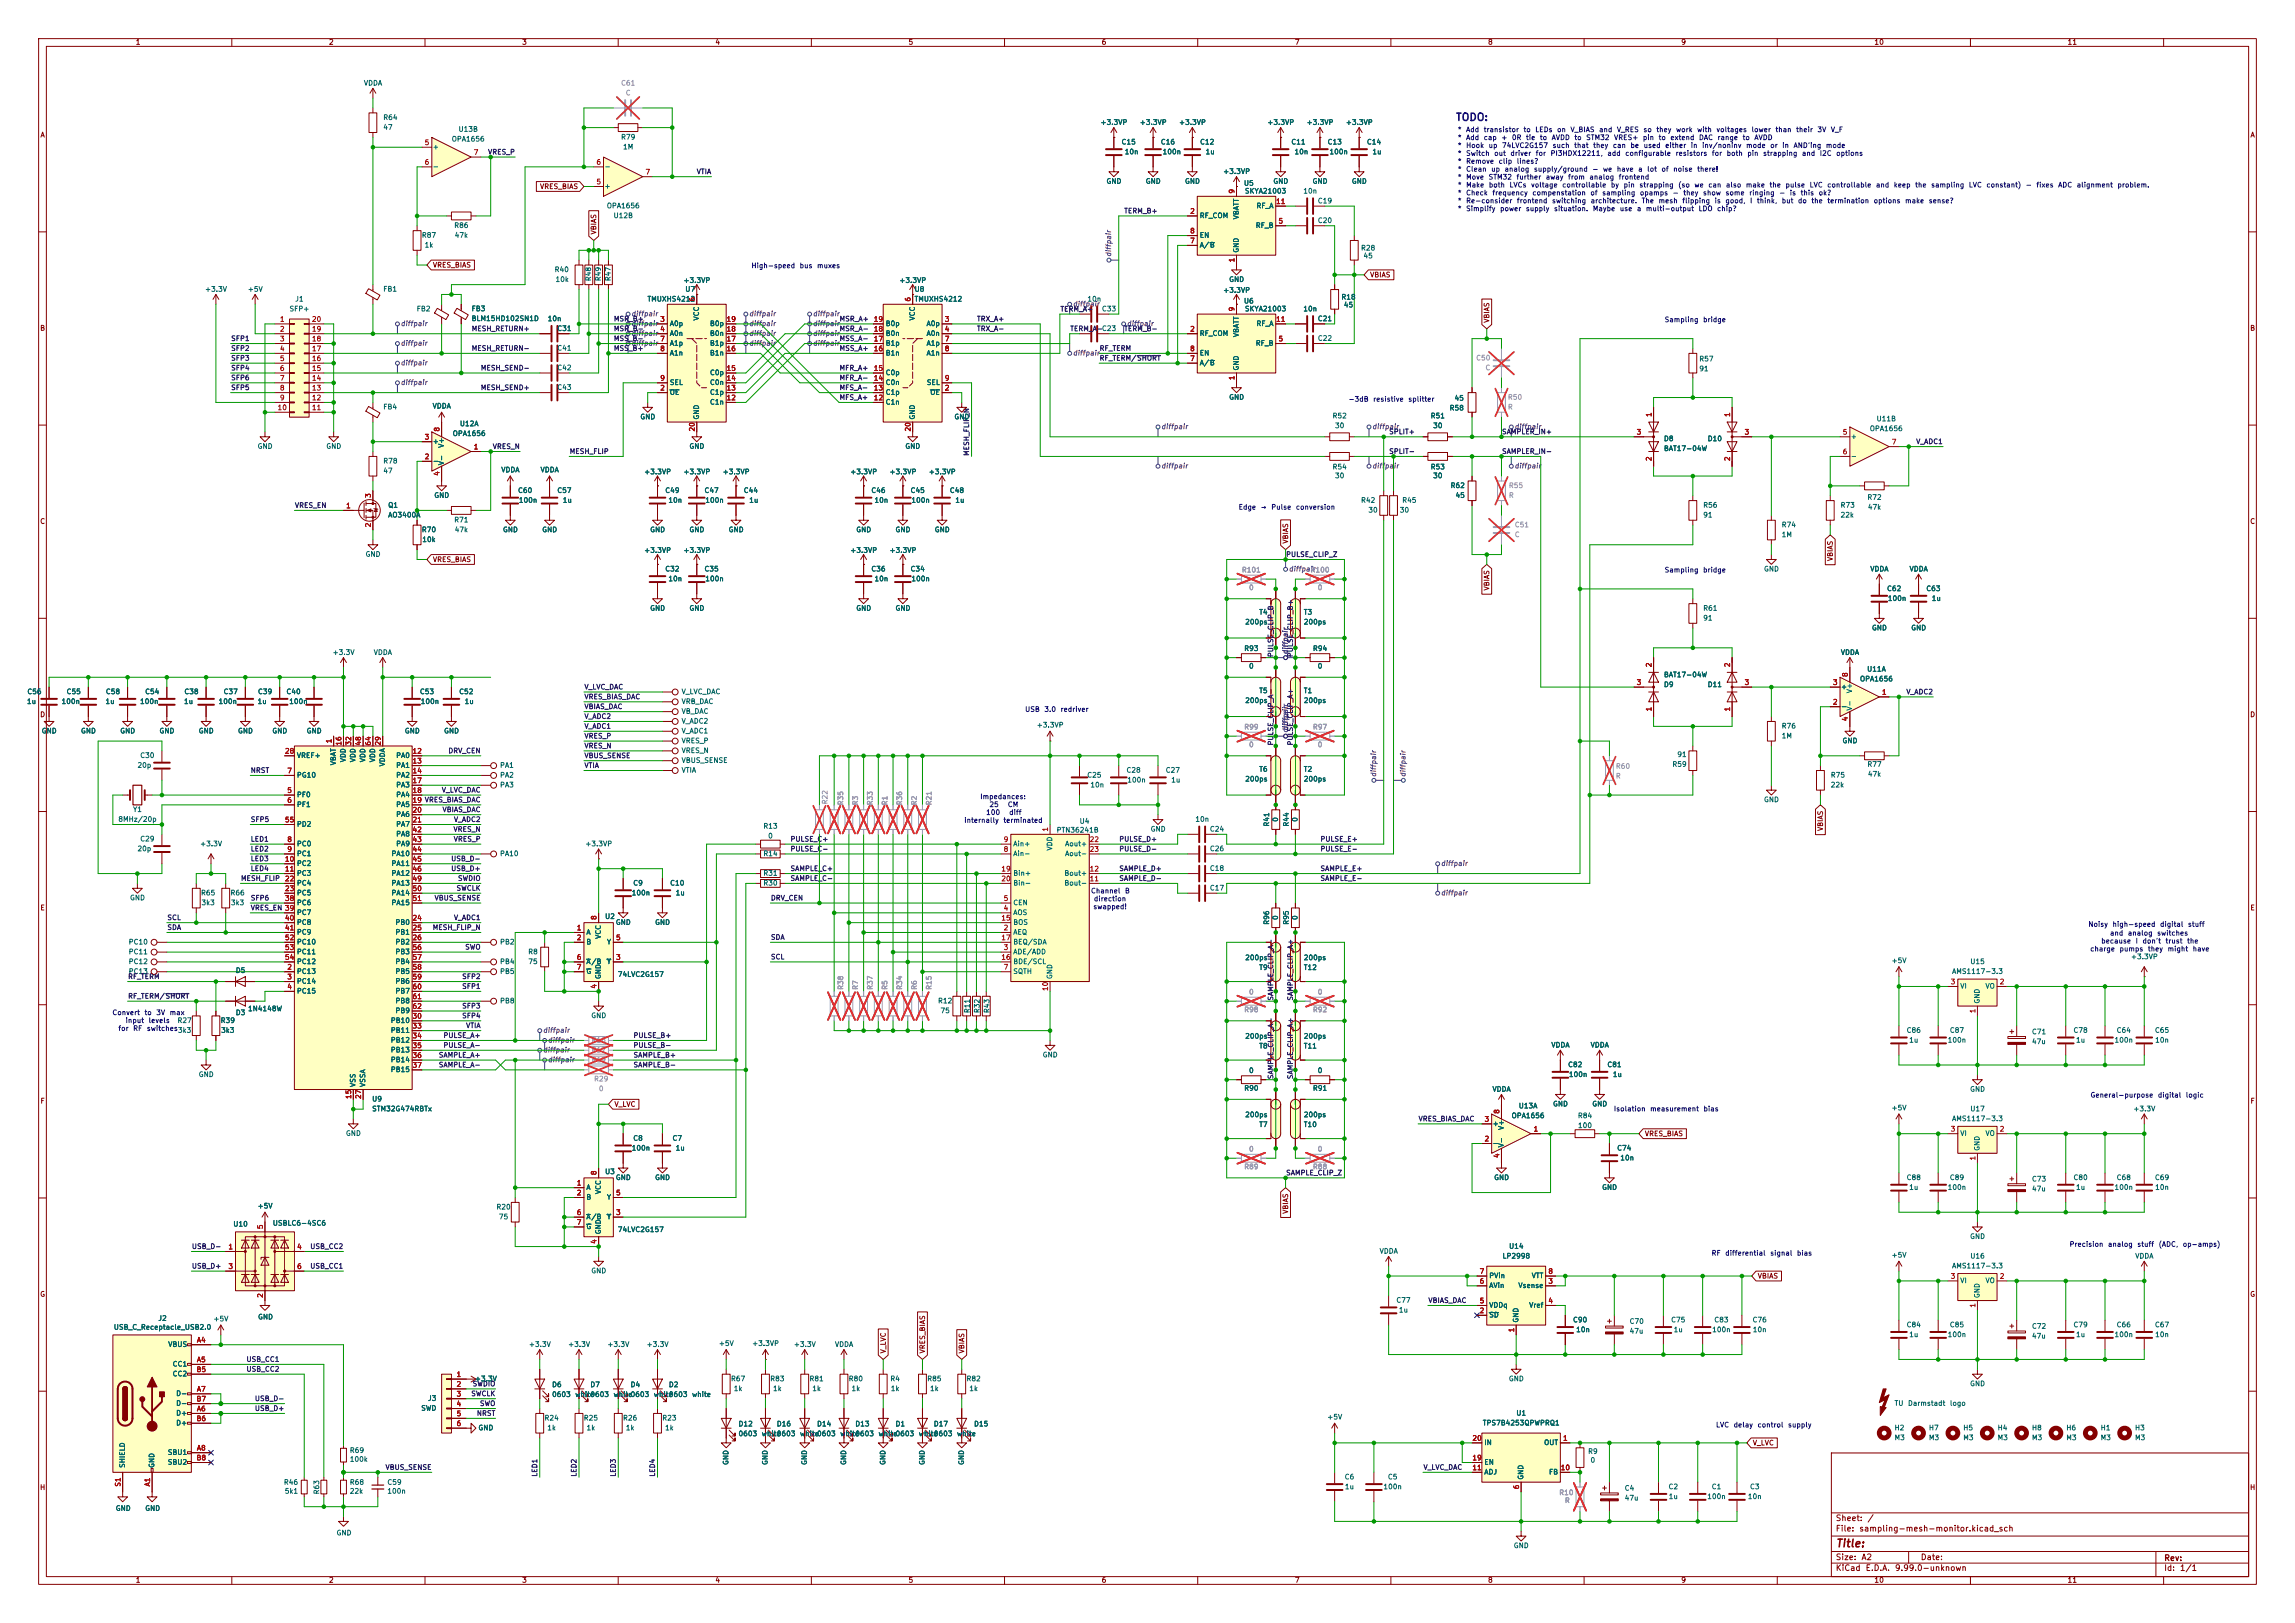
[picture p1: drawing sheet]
<svg xmlns="http://www.w3.org/2000/svg" width="594mm" height="420mm" viewBox="0 0 594 420" stroke-linecap="round" stroke-linejoin="round" font-family="sans-serif">
<defs><g id="words">
<text font-size="2" fill="#840000" x="475" y="400.9">Title:</text>
<text font-size="1.9" fill="#0000c2" x="376.7" y="31.8">TODO:</text>
<g font-size="1.5" fill="#840000">
<text x="475" y="394">Sheet:</text>
<text x="483.2" y="394">/</text>
<text x="475" y="396.7">File:</text>
<text x="481.1" y="396.7">sampling-mesh-monitor.kicad_sch</text>
<text x="475" y="406.9">KiCad</text>
<text x="475" y="404.1">Size:</text>
<text x="481.7" y="404.1">A2</text>
<text x="482.7" y="406.9">E.D.A.</text>
<text x="490.3" y="406.9">9.99.0-unknown</text>
<text x="497" y="404.1">Date:</text>
<text x="560" y="404.3">Rev:</text>
<text x="560" y="406.9">Id:</text>
<text x="564.1" y="406.9">1/1</text>
</g>
<g font-size="1.3" fill="#840000">
<text x="35" y="11.9">1</text>
<text x="85" y="11.9">2</text>
<text x="135" y="11.9">3</text>
<text x="185" y="11.9">4</text>
<text x="235" y="11.9">5</text>
<text x="285" y="11.9">6</text>
<text x="335" y="11.9">7</text>
<text x="385" y="11.9">8</text>
<text x="435" y="11.9">9</text>
<text x="485" y="11.9">10</text>
<text x="535" y="11.9">11</text>
<text x="10.3" y="35.9">A</text>
<text x="582.3" y="35.9">A</text>
<text x="139.6" y="49.2">VRES_BIAS</text>
<text x="154.6" y="60.8" transform="rotate(-90 154.6 60.8)">VBIAS</text>
<text x="111.9" y="69.5">VRES_BIAS</text>
<text x="354.5" y="72.1">VBIAS</text>
<text x="385.8" y="83.7" transform="rotate(-90 385.8 83.7)">VBIAS</text>
<text x="10.3" y="85.9">B</text>
<text x="582.3" y="85.9">B</text>
<text x="10.3" y="135.9">C</text>
<text x="582.3" y="135.9">C</text>
<text x="333.7" y="140.8" transform="rotate(-90 333.7 140.8)">VBIAS</text>
<text x="111.9" y="145.7">VRES_BIAS</text>
<text x="474.7" y="145.3" transform="rotate(-90 474.7 145.3)">VBIAS</text>
<text x="385.8" y="152.9" transform="rotate(-90 385.8 152.9)">VBIAS</text>
<text x="10.3" y="185.9">D</text>
<text x="582.3" y="185.9">D</text>
<text x="472.1" y="215.2" transform="rotate(-90 472.1 215.2)">VBIAS</text>
<text x="10.3" y="235.9">E</text>
<text x="582.3" y="235.9">E</text>
<text x="10.3" y="285.9">F</text>
<text x="158.9" y="286.7">V_LVC</text>
<text x="582.3" y="285.9">F</text>
<text x="425.6" y="294.3">VRES_BIAS</text>
<text x="333.7" y="314.2" transform="rotate(-90 333.7 314.2)">VBIAS</text>
<text x="10.3" y="335.9">G</text>
<text x="454.8" y="331.2">VBIAS</text>
<text x="582.3" y="335.9">G</text>
<text x="229.6" y="350.4" transform="rotate(-90 229.6 350.4)">V_LVC</text>
<text x="239.7" y="350.4" transform="rotate(-90 239.7 350.4)">VRES_BIAS</text>
<text x="249.9" y="350.4" transform="rotate(-90 249.9 350.4)">VBIAS</text>
<text x="453.5" y="374.3">V_LVC</text>
<text x="10.2" y="385.9">H</text>
<text x="582.2" y="385.9">H</text>
<text x="35" y="409.9">1</text>
<text x="85" y="409.9">2</text>
<text x="135" y="409.9">3</text>
<text x="185" y="409.9">4</text>
<text x="235" y="409.9">5</text>
<text x="285" y="409.9">6</text>
<text x="335" y="409.9">7</text>
<text x="385" y="409.9">8</text>
<text x="435" y="409.9">9</text>
<text x="485" y="409.9">10</text>
<text x="535" y="409.9">11</text>
</g>
<g font-size="1.3" fill="#006464">
<text x="94.1" y="22.5">VDDA</text>
<text x="99.1" y="31.3">R64</text>
<text x="99.1" y="33.9">47</text>
<text x="118.5" y="34.4">U13B</text>
<text x="284.7" y="32.6">+3.3VP</text>
<text x="294.9" y="32.6">+3.3VP</text>
<text x="305" y="32.6">+3.3VP</text>
<text x="327.9" y="32.6">+3.3VP</text>
<text x="338.1" y="32.6">+3.3VP</text>
<text x="348.2" y="32.6">+3.3VP</text>
<text x="111.9" y="39">+</text>
<text x="116.8" y="36.9">OPA1656</text>
<text x="160.6" y="36.4">R79</text>
<text x="161.1" y="39">1M</text>
<text x="290.2" y="37.7">C15</text>
<text x="291" y="40.2">10n</text>
<text x="300.3" y="37.7">C16</text>
<text x="300.8" y="40.2">100n</text>
<text x="310.5" y="37.7">C12</text>
<text x="311.9" y="40.2">1u</text>
<text x="334.1" y="37.7">C11</text>
<text x="334.9" y="40.2">10n</text>
<text x="343.5" y="37.7">C13</text>
<text x="344" y="40.2">100n</text>
<text x="353.7" y="37.7">C14</text>
<text x="355.1" y="40.2">1u</text>
<text x="111.9" y="44">-</text>
<text x="156.3" y="44">-</text>
<text x="286.3" y="47.9">GND</text>
<text x="296.4" y="47.9">GND</text>
<text x="306.6" y="47.9">GND</text>
<text x="316.5" y="45.3">+3.3VP</text>
<text x="329.4" y="47.9">GND</text>
<text x="339.6" y="47.9">GND</text>
<text x="349.8" y="47.9">GND</text>
<text x="156.3" y="49.1">+</text>
<text x="321.8" y="48.4">U5</text>
<text x="322.1" y="50.4">SKYA21003</text>
<text x="337.2" y="50.4">10n</text>
<text x="341" y="52.9">C19</text>
<text x="117.4" y="59.3">R86</text>
<text x="156.9" y="54.2">OPA1656</text>
<text x="158.7" y="56.7">U12B</text>
<text x="310.4" y="56.7">RF_COM</text>
<text x="320.9" y="56.9" transform="rotate(-90 320.9 56.9)">VBATT</text>
<text x="324.9" y="59.3">RF_B</text>
<text x="325.1" y="54.2">RF_A</text>
<text x="341" y="58">C20</text>
<text x="109.1" y="61.8">R87</text>
<text x="109.8" y="64.4">1k</text>
<text x="117.6" y="61.8">47k</text>
<text x="310.4" y="61.8">EN</text>
<text x="310.4" y="64.4">A/B</text>
<text x="320.9" y="65.5" transform="rotate(-90 320.9 65.5)">GND</text>
<text x="352.1" y="65.1">R28</text>
<text x="143.4" y="70.7">R40</text>
<text x="352.8" y="67.2">45</text>
<text x="52.9" y="75.8">+3.3V</text>
<text x="64" y="75.8">+5V</text>
<text x="99.1" y="75.8">FB1</text>
<text x="143.7" y="73.3">10k</text>
<text x="153.3" y="72.9" transform="rotate(-90 153.3 72.9)">R48</text>
<text x="155.8" y="72.9" transform="rotate(-90 155.8 72.9)">R49</text>
<text x="158.3" y="72.9" transform="rotate(-90 158.3 72.9)">R47</text>
<text x="176.8" y="73.5">+3.3VP</text>
<text x="177.2" y="75.8">U7</text>
<text x="232.6" y="73.5">+3.3VP</text>
<text x="236.6" y="75.8">U8</text>
<text x="316.5" y="76">+3.3VP</text>
<text x="318" y="73.3">GND</text>
<text x="347" y="77.8">R18</text>
<text x="74.8" y="80.9">SFP+</text>
<text x="76.3" y="78.3">J1</text>
<text x="107.7" y="80.9">FB2</text>
<text x="121.9" y="80.8">FB3</text>
<text x="121.9" y="83.4">BLM15HD102SN1D</text>
<text x="141.6" y="83.4">10n</text>
<text x="167.4" y="78.3">TMUXHS4212</text>
<text x="181.2" y="83.1" transform="rotate(-90 181.2 83.1)">VCC</text>
<text x="236.6" y="78.3">TMUXHS4212</text>
<text x="237.1" y="83.1" transform="rotate(-90 237.1 83.1)">VCC</text>
<text x="281.3" y="78.3">10n</text>
<text x="285.1" y="80.9">C33</text>
<text x="321.8" y="78.8">U6</text>
<text x="322.1" y="80.9">SKYA21003</text>
<text x="337.2" y="80.9">10n</text>
<text x="341" y="83.4">C21</text>
<text x="347.7" y="79.9">45</text>
<text x="144.1" y="86">C31</text>
<text x="173.2" y="84.7">A0p</text>
<text x="173.2" y="89.8">A1p</text>
<text x="173.2" y="87.2">A0n</text>
<text x="183.6" y="89.8">B1p</text>
<text x="183.6" y="87.2">B0n</text>
<text x="183.6" y="84.7">B0p</text>
<text x="229.1" y="89.8">B1p</text>
<text x="229.1" y="87.2">B0n</text>
<text x="229.1" y="84.7">B0p</text>
<text x="239.7" y="84.7">A0p</text>
<text x="239.7" y="89.8">A1p</text>
<text x="239.7" y="87.2">A0n</text>
<text x="310.4" y="87.2">RF_COM</text>
<text x="320.9" y="87.4" transform="rotate(-90 320.9 87.4)">VBATT</text>
<text x="324.9" y="89.8">RF_B</text>
<text x="325.1" y="84.7">RF_A</text>
<text x="341" y="88.5">C22</text>
<text x="144.1" y="91">C41</text>
<text x="173.2" y="92.3">A1n</text>
<text x="183.6" y="92.3">B1n</text>
<text x="229.1" y="92.3">B1n</text>
<text x="239.7" y="92.3">A1n</text>
<text x="310.4" y="92.3">EN</text>
<text x="310.4" y="94.8">A/B</text>
<text x="439.7" y="93.8">R57</text>
<text x="144.1" y="101.2">C43</text>
<text x="144.1" y="96.1">C42</text>
<text x="173.2" y="99.9">SEL</text>
<text x="183.6" y="99.9">C0n</text>
<text x="183.6" y="97.4">C0p</text>
<text x="229.1" y="99.9">C0n</text>
<text x="229.1" y="97.4">C0p</text>
<text x="239.7" y="99.9">SEL</text>
<text x="320.9" y="96" transform="rotate(-90 320.9 96)">GND</text>
<text x="439.7" y="96.4">91</text>
<text x="99.1" y="106.2">FB4</text>
<text x="111.8" y="106">VDDA</text>
<text x="173.2" y="102.5">OE</text>
<text x="183.6" y="105">C1n</text>
<text x="183.6" y="102.5">C1p</text>
<text x="229.1" y="105">C1n</text>
<text x="229.1" y="102.5">C1p</text>
<text x="240.6" y="102.5">OE</text>
<text x="318" y="103.7">GND</text>
<text x="375.1" y="106.5">R58</text>
<text x="376.3" y="104">45</text>
<text x="117" y="113.1">OPA1656</text>
<text x="118.9" y="110.6">U12A</text>
<text x="165.6" y="108.8">GND</text>
<text x="181.2" y="108.7" transform="rotate(-90 181.2 108.7)">GND</text>
<text x="237.1" y="108.7" transform="rotate(-90 237.1 108.7)">GND</text>
<text x="246.9" y="108.8">GND</text>
<text x="344.8" y="108.6">R52</text>
<text x="345.4" y="111.1">30</text>
<text x="370.2" y="108.6">R51</text>
<text x="370.8" y="111.1">30</text>
<text x="478.9" y="113.9">+</text>
<text x="483.8" y="111.9">OPA1656</text>
<text x="485.6" y="109.3">U11B</text>
<text x="66.5" y="116.4">GND</text>
<text x="84.3" y="116.4">GND</text>
<text x="111.9" y="115.2">+</text>
<text x="115.2" y="116" transform="rotate(-90 115.2 116)">V+</text>
<text x="178.3" y="116.4">GND</text>
<text x="234.2" y="116.4">GND</text>
<text x="430.5" y="114.5">D8</text>
<text x="430.5" y="117">BAT17-04W</text>
<text x="441.9" y="114.5">D10</text>
<text x="478.9" y="119">-</text>
<text x="99.1" y="120.2">R78</text>
<text x="99.1" y="122.8">47</text>
<text x="111.9" y="120.2">-</text>
<text x="115.2" y="120.5" transform="rotate(-90 115.2 120.5)">V-</text>
<text x="129.6" y="122.5">VDDA</text>
<text x="139.8" y="122.5">VDDA</text>
<text x="166.6" y="123">+3.3VP</text>
<text x="176.8" y="123">+3.3VP</text>
<text x="186.9" y="123">+3.3VP</text>
<text x="219.9" y="123">+3.3VP</text>
<text x="230.1" y="123">+3.3VP</text>
<text x="240.3" y="123">+3.3VP</text>
<text x="344.8" y="121.8">R54</text>
<text x="345.4" y="124.1">30</text>
<text x="370.2" y="121.8">R53</text>
<text x="370.8" y="124.1">30</text>
<text x="100.3" y="131.7">Q1</text>
<text x="112.3" y="129.1">GND</text>
<text x="133.9" y="127.9">C60</text>
<text x="134.2" y="130.4">100n</text>
<text x="144.1" y="127.9">C57</text>
<text x="145.5" y="130.4">1u</text>
<text x="172" y="127.9">C49</text>
<text x="172.9" y="130.4">10n</text>
<text x="182.2" y="127.9">C47</text>
<text x="182.4" y="130.4">100n</text>
<text x="192.4" y="127.9">C44</text>
<text x="193.8" y="130.4">1u</text>
<text x="225.4" y="127.9">C46</text>
<text x="226.2" y="130.4">10n</text>
<text x="235.5" y="127.9">C45</text>
<text x="235.8" y="130.4">100n</text>
<text x="245.7" y="127.9">C48</text>
<text x="247.1" y="130.4">1u</text>
<text x="352.1" y="130.4">R42</text>
<text x="362.8" y="130.4">R45</text>
<text x="375.3" y="126.6">R62</text>
<text x="376.6" y="129.1">45</text>
<text x="440.7" y="131.7">R56</text>
<text x="476.3" y="131.7">R73</text>
<text x="483.2" y="129.6">R72</text>
<text x="100.3" y="134.2">AO3400A</text>
<text x="117.4" y="135.5">R71</text>
<text x="354" y="132.9">30</text>
<text x="362.2" y="132.9">30</text>
<text x="440.7" y="134.2">91</text>
<text x="461" y="136.8">R74</text>
<text x="476.3" y="134.2">22k</text>
<text x="483.3" y="132.2">47k</text>
<text x="109.1" y="138">R70</text>
<text x="109.2" y="140.6">10k</text>
<text x="117.6" y="138">47k</text>
<text x="130" y="138">GND</text>
<text x="140.2" y="138">GND</text>
<text x="166.6" y="143.4">+3.3VP</text>
<text x="168.1" y="138">GND</text>
<text x="176.8" y="143.4">+3.3VP</text>
<text x="178.3" y="138">GND</text>
<text x="188.5" y="138">GND</text>
<text x="219.9" y="143.4">+3.3VP</text>
<text x="221.5" y="138">GND</text>
<text x="230.1" y="143.4">+3.3VP</text>
<text x="231.6" y="138">GND</text>
<text x="241.8" y="138">GND</text>
<text x="461" y="139.3">1M</text>
<text x="94.5" y="144.4">GND</text>
<text x="172" y="148.2">C32</text>
<text x="182.2" y="148.2">C35</text>
<text x="225.4" y="148.2">C36</text>
<text x="235.5" y="148.2">C34</text>
<text x="456.4" y="148.2">GND</text>
<text x="483.9" y="148.2">VDDA</text>
<text x="494.1" y="148.2">VDDA</text>
<text x="172.9" y="150.7">10n</text>
<text x="182.4" y="150.7">100n</text>
<text x="226.2" y="150.7">10n</text>
<text x="235.8" y="150.7">100n</text>
<text x="488.3" y="153.3">C62</text>
<text x="488.5" y="155.8">100n</text>
<text x="498.4" y="153.3">C63</text>
<text x="499.9" y="155.8">1u</text>
<text x="168.1" y="158.3">GND</text>
<text x="178.3" y="158.3">GND</text>
<text x="221.5" y="158.3">GND</text>
<text x="231.6" y="158.3">GND</text>
<text x="322.1" y="161.9">200ps</text>
<text x="325.8" y="159.4">T4</text>
<text x="337.3" y="159.4">T3</text>
<text x="337.3" y="161.9">200ps</text>
<text x="440.7" y="158.3">R61</text>
<text x="440.7" y="160.9">91</text>
<text x="484.4" y="163.4">GND</text>
<text x="494.5" y="163.4">GND</text>
<text x="86" y="169.8">+3.3V</text>
<text x="96.6" y="169.8">VDDA</text>
<text x="321.9" y="168.8">R93</text>
<text x="323.1" y="173.3">0</text>
<text x="339.7" y="168.8">R94</text>
<text x="340.9" y="173.3">0</text>
<text x="476.3" y="169.8">VDDA</text>
<text x="6.9" y="179.9">C56</text>
<text x="17.1" y="179.9">C55</text>
<text x="27.3" y="179.9">C58</text>
<text x="37.4" y="179.9">C54</text>
<text x="47.6" y="179.9">C38</text>
<text x="57.7" y="179.9">C37</text>
<text x="66.6" y="179.9">C39</text>
<text x="74" y="179.9">C40</text>
<text x="108.5" y="179.9">C53</text>
<text x="118.7" y="179.9">C52</text>
<text x="176.3" y="179.9">V_LVC_DAC</text>
<text x="325.8" y="179.7">T5</text>
<text x="337.3" y="179.7">T1</text>
<text x="430.5" y="178.1">D9</text>
<text x="430.5" y="175.6">BAT17-04W</text>
<text x="441.9" y="178.1">D11</text>
<text x="476.4" y="178.7">+</text>
<text x="479.7" y="179.5" transform="rotate(-90 479.7 179.5)">V+</text>
<text x="481.3" y="176.6">OPA1656</text>
<text x="483.1" y="174.1">U11A</text>
<text x="6.8" y="182.5">1u</text>
<text x="15.8" y="182.5">100n</text>
<text x="27.2" y="182.5">1u</text>
<text x="36.1" y="182.5">100n</text>
<text x="47.5" y="182.5">1u</text>
<text x="56.4" y="182.5">100n</text>
<text x="66.5" y="182.5">1u</text>
<text x="74.7" y="182.5">100n</text>
<text x="108.8" y="182.5">100n</text>
<text x="120.1" y="182.5">1u</text>
<text x="176.3" y="182.5">VRB_DAC</text>
<text x="176.3" y="185">VB_DAC</text>
<text x="322.1" y="182.2">200ps</text>
<text x="337.3" y="182.2">200ps</text>
<text x="476.4" y="183.7">-</text>
<text x="479.7" y="184" transform="rotate(-90 479.7 184)">V-</text>
<text x="10.7" y="190.1">GND</text>
<text x="20.8" y="190.1">GND</text>
<text x="31" y="190.1">GND</text>
<text x="41.1" y="190.1">GND</text>
<text x="51.3" y="190.1">GND</text>
<text x="61.5" y="190.1">GND</text>
<text x="70.4" y="190.1">GND</text>
<text x="79.2" y="190.1">GND</text>
<text x="104.6" y="190.1">GND</text>
<text x="114.8" y="190.1">GND</text>
<text x="176.3" y="190.1">V_ADC1</text>
<text x="176.3" y="187.6">V_ADC2</text>
<text x="268.2" y="188.6">+3.3VP</text>
<text x="461" y="191.4">1M</text>
<text x="461" y="188.8">R76</text>
<text x="36.2" y="196.4">C30</text>
<text x="76.7" y="196.4">VREF+</text>
<text x="89.8" y="197.4" transform="rotate(-90 89.8 197.4)">VDD</text>
<text x="92.3" y="197.4" transform="rotate(-90 92.3 197.4)">VDD</text>
<text x="94.8" y="197.4" transform="rotate(-90 94.8 197.4)">VDD</text>
<text x="97.4" y="197.4" transform="rotate(-90 97.4 197.4)">VDD</text>
<text x="102.4" y="196.4">PA0</text>
<text x="176.3" y="192.6">VRES_P</text>
<text x="176.3" y="197.7">VBUS_SENSE</text>
<text x="176.3" y="195.2">VRES_N</text>
<text x="434" y="196.2">91</text>
<text x="476.8" y="192.6">GND</text>
<text x="35.5" y="199">20p</text>
<text x="76.7" y="201.5">PG10</text>
<text x="87.2" y="198.2" transform="rotate(-90 87.2 198.2)">VBAT</text>
<text x="99.9" y="198.5" transform="rotate(-90 99.9 198.5)">VDDA</text>
<text x="102.4" y="199">PA1</text>
<text x="102.4" y="201.5">PA2</text>
<text x="129.3" y="199">PA1</text>
<text x="129.3" y="201.5">PA2</text>
<text x="176.3" y="200.3">VTIA</text>
<text x="281.3" y="201.5">C25</text>
<text x="291.4" y="200.3">C28</text>
<text x="291.6" y="202.8">100n</text>
<text x="301.6" y="200.3">C27</text>
<text x="303" y="202.8">1u</text>
<text x="322.1" y="202.5">200ps</text>
<text x="325.8" y="200">T6</text>
<text x="337.3" y="200">T2</text>
<text x="337.3" y="202.5">200ps</text>
<text x="432.7" y="198.7">R59</text>
<text x="473.7" y="201.5">R75</text>
<text x="483.2" y="198.7">R77</text>
<text x="483.3" y="201.3">47k</text>
<text x="76.7" y="206.6">PF0</text>
<text x="76.7" y="209.1">PF1</text>
<text x="102.4" y="204.1">PA3</text>
<text x="102.4" y="206.6">PA4</text>
<text x="102.4" y="209.1">PA5</text>
<text x="129.3" y="204.1">PA3</text>
<text x="282.1" y="204.1">10n</text>
<text x="456.4" y="207.9">GND</text>
<text x="473.7" y="204.1">22k</text>
<text x="30.5" y="213">8MHz/20p</text>
<text x="34.3" y="210.4">Y1</text>
<text x="76.7" y="214.2">PD2</text>
<text x="102.4" y="211.7">PA6</text>
<text x="102.4" y="214.2">PA7</text>
<text x="197.4" y="214.7">R13</text>
<text x="273.3" y="215.7">PTN36241B</text>
<text x="279.3" y="213.5">U4</text>
<text x="297.7" y="215.5">GND</text>
<text x="309.3" y="213">10n</text>
<text x="313" y="215.5">C24</text>
<text x="328.8" y="214" transform="rotate(-90 328.8 214)">R41</text>
<text x="331.1" y="212.8" transform="rotate(-90 331.1 212.8)">0</text>
<text x="333.9" y="214" transform="rotate(-90 333.9 214)">R44</text>
<text x="336.1" y="212.8" transform="rotate(-90 336.1 212.8)">0</text>
<text x="35.5" y="220.6">20p</text>
<text x="36.2" y="218">C29</text>
<text x="51.7" y="219.3">+3.3V</text>
<text x="76.7" y="219.3">PC0</text>
<text x="76.7" y="221.8">PC1</text>
<text x="101.2" y="221.8">PA10</text>
<text x="102.4" y="216.8">PA8</text>
<text x="102.4" y="219.3">PA9</text>
<text x="129.3" y="221.8">PA10</text>
<text x="151.4" y="219.3">+3.3VP</text>
<text x="197.4" y="221.8">R14</text>
<text x="198.7" y="217.3">0</text>
<text x="262.1" y="219.3">Ain+</text>
<text x="262.1" y="221.8">Ain-</text>
<text x="272.6" y="220.2" transform="rotate(-90 272.6 220.2)">VDD</text>
<text x="275.5" y="221.8">Aout-</text>
<text x="275.5" y="219.3">Aout+</text>
<text x="313" y="220.6">C26</text>
<text x="76.7" y="224.4">PC2</text>
<text x="76.7" y="226.9">PC3</text>
<text x="101.2" y="224.4">PA11</text>
<text x="101.2" y="226.9">PA12</text>
<text x="197.4" y="226.9">R31</text>
<text x="262.1" y="226.9">Bin+</text>
<text x="275.4" y="226.9">Bout+</text>
<text x="313" y="225.7">C18</text>
<text x="33.5" y="233.3">GND</text>
<text x="51.9" y="232">R65</text>
<text x="59.5" y="232">R66</text>
<text x="76.7" y="229.5">PC4</text>
<text x="76.7" y="232">PC5</text>
<text x="101.2" y="229.5">PA13</text>
<text x="101.2" y="232">PA14</text>
<text x="163.4" y="232">100n</text>
<text x="163.8" y="229.5">C9</text>
<text x="173.3" y="229.5">C10</text>
<text x="174.7" y="232">1u</text>
<text x="197.4" y="229.5">R30</text>
<text x="262.1" y="229.5">Bin-</text>
<text x="275.4" y="229.5">Bout-</text>
<text x="313" y="230.7">C17</text>
<text x="52" y="234.5">3k3</text>
<text x="59.6" y="234.5">3k3</text>
<text x="76.7" y="234.5">PC6</text>
<text x="76.7" y="237.1">PC7</text>
<text x="76.7" y="239.6">PC8</text>
<text x="101.2" y="234.5">PA15</text>
<text x="102.2" y="239.6">PB0</text>
<text x="156.5" y="238.1">U2</text>
<text x="159.3" y="239.6">GND</text>
<text x="169.4" y="239.6">GND</text>
<text x="262.1" y="239.6">BOS</text>
<text x="262.1" y="237.1">AOS</text>
<text x="262.1" y="234.5">CEN</text>
<text x="328.8" y="239.4" transform="rotate(-90 328.8 239.4)">R96</text>
<text x="331.1" y="238.2" transform="rotate(-90 331.1 238.2)">0</text>
<text x="333.9" y="239.4" transform="rotate(-90 333.9 239.4)">R95</text>
<text x="336.1" y="238.2" transform="rotate(-90 336.1 238.2)">0</text>
<text x="33.2" y="244.7">PC10</text>
<text x="76.7" y="242.2">PC9</text>
<text x="76.7" y="244.7">PC10</text>
<text x="102.2" y="242.2">PB1</text>
<text x="102.2" y="244.7">PB2</text>
<text x="129.3" y="244.7">PB2</text>
<text x="151.6" y="242.2">A</text>
<text x="151.6" y="244.7">B</text>
<text x="155.8" y="243.1" transform="rotate(-90 155.8 243.1)">VCC</text>
<text x="157" y="244.7">Y</text>
<text x="262.1" y="244.7">BEQ/SDA</text>
<text x="262.1" y="242.2">AEQ</text>
<text x="33.2" y="247.2">PC11</text>
<text x="33.2" y="249.8">PC12</text>
<text x="76.7" y="247.2">PC11</text>
<text x="76.7" y="249.8">PC12</text>
<text x="102.2" y="247.2">PB3</text>
<text x="102.2" y="249.8">PB4</text>
<text x="129.3" y="249.8">PB4</text>
<text x="136.6" y="247.2">R8</text>
<text x="136.6" y="249.8">75</text>
<text x="151.6" y="249.8">A/B</text>
<text x="157" y="249.8">Y</text>
<text x="262.1" y="249.8">BDE/SCL</text>
<text x="262.1" y="247.2">ADE/ADD</text>
<text x="322.1" y="248.8">200ps</text>
<text x="325.8" y="251.3">T9</text>
<text x="337.3" y="251.3">T12</text>
<text x="337.3" y="248.8">200ps</text>
<text x="489.5" y="249.5">+5V</text>
<text x="509.8" y="249.8">U15</text>
<text x="551.4" y="248.5">+3.3VP</text>
<text x="33.2" y="252.3">PC13</text>
<text x="60.9" y="252.1">D5</text>
<text x="76.7" y="252.3">PC13</text>
<text x="76.7" y="254.9">PC14</text>
<text x="76.7" y="257.4">PC15</text>
<text x="102.2" y="252.3">PB5</text>
<text x="102.2" y="254.9">PB6</text>
<text x="102.2" y="257.4">PB7</text>
<text x="129.3" y="252.3">PB5</text>
<text x="151.6" y="252.3">G</text>
<text x="155.8" y="253.5" transform="rotate(-90 155.8 253.5)">GND</text>
<text x="159.8" y="253.1">74LVC2G157</text>
<text x="262.1" y="252.3">SQTH</text>
<text x="272.6" y="253.5" transform="rotate(-90 272.6 253.5)">GND</text>
<text x="505.1" y="252.3">AMS1117-3.3</text>
<text x="507.2" y="256.1">VI</text>
<text x="513.8" y="256.1">VO</text>
<text x="60.9" y="263">D3</text>
<text x="64.1" y="262">1N4148W</text>
<text x="102.2" y="259.9">PB8</text>
<text x="102.2" y="262.5">PB9</text>
<text x="129.3" y="259.9">PB8</text>
<text x="152.9" y="263.8">GND</text>
<text x="242.7" y="259.9">R12</text>
<text x="243.3" y="262.5">75</text>
<text x="251.3" y="262.3" transform="rotate(-90 251.3 262.3)">R11</text>
<text x="253.8" y="262.3" transform="rotate(-90 253.8 262.3)">R32</text>
<text x="256.4" y="262.3" transform="rotate(-90 256.4 262.3)">R43</text>
<text x="512.7" y="259.8" transform="rotate(-90 512.7 259.8)">GND</text>
<text x="45.8" y="265">R27</text>
<text x="45.9" y="267.6">3k3</text>
<text x="57" y="265">R39</text>
<text x="57.1" y="267.6">3k3</text>
<text x="101" y="265">PB10</text>
<text x="101" y="267.6">PB11</text>
<text x="322.1" y="269.1">200ps</text>
<text x="337.3" y="269.1">200ps</text>
<text x="493.4" y="267.6">C86</text>
<text x="504.5" y="267.6">C87</text>
<text x="525.8" y="267.9">C71</text>
<text x="536.5" y="267.6">C78</text>
<text x="547.7" y="267.6">C64</text>
<text x="557.6" y="267.6">C65</text>
<text x="101" y="270.1">PB12</text>
<text x="101" y="272.6">PB13</text>
<text x="101" y="275.2">PB14</text>
<text x="269.7" y="273.9">GND</text>
<text x="325.8" y="271.6">T8</text>
<text x="337.3" y="271.6">T11</text>
<text x="401.4" y="271.4">VDDA</text>
<text x="411.6" y="271.4">VDDA</text>
<text x="494" y="270.1">1u</text>
<text x="504" y="270.1">100n</text>
<text x="525.8" y="270.5">47u</text>
<text x="537.2" y="270.1">1u</text>
<text x="547.2" y="270.1">100n</text>
<text x="557.7" y="270.1">10n</text>
<text x="51.3" y="279">GND</text>
<text x="92.3" y="281.4" transform="rotate(-90 92.3 281.4)">VSS</text>
<text x="94.8" y="281.4" transform="rotate(-90 94.8 281.4)">VSSA</text>
<text x="101" y="277.7">PB15</text>
<text x="323.1" y="278">0</text>
<text x="340.9" y="278">0</text>
<text x="405.7" y="276.5">C82</text>
<text x="405.9" y="279">100n</text>
<text x="415.9" y="276.5">C81</text>
<text x="417.3" y="279">1u</text>
<text x="96.2" y="287.9">STM32G474RBTx</text>
<text x="96.2" y="285.3">U9</text>
<text x="321.9" y="282.5">R90</text>
<text x="339.7" y="282.5">R91</text>
<text x="386.2" y="282.8">VDDA</text>
<text x="393" y="287.1">U13A</text>
<text x="401.8" y="286.6">GND</text>
<text x="412" y="286.6">GND</text>
<text x="489.5" y="287.6">+5V</text>
<text x="509.8" y="282.8">GND</text>
<text x="509.8" y="287.9">U17</text>
<text x="552" y="287.9">+3.3V</text>
<text x="322.1" y="289.4">200ps</text>
<text x="325.8" y="291.9">T7</text>
<text x="337.3" y="291.9">T10</text>
<text x="337.3" y="289.4">200ps</text>
<text x="386.2" y="291.7">+</text>
<text x="389.5" y="292.6" transform="rotate(-90 389.5 292.6)">V+</text>
<text x="391.1" y="289.7">OPA1656</text>
<text x="408.3" y="289.7">R84</text>
<text x="408.3" y="292.2">100</text>
<text x="505.1" y="290.4">AMS1117-3.3</text>
<text x="89.4" y="294.2">GND</text>
<text x="163.4" y="298">100n</text>
<text x="163.8" y="295.5">C8</text>
<text x="173.9" y="295.5">C7</text>
<text x="174.7" y="298">1u</text>
<text x="386.2" y="296.8">-</text>
<text x="389.5" y="297.1" transform="rotate(-90 389.5 297.1)">V-</text>
<text x="418.4" y="298">C74</text>
<text x="507.2" y="294.2">VI</text>
<text x="512.7" y="297.9" transform="rotate(-90 512.7 297.9)">GND</text>
<text x="513.8" y="294.2">VO</text>
<text x="156.5" y="304.1">U3</text>
<text x="159.3" y="305.7">GND</text>
<text x="169.4" y="305.7">GND</text>
<text x="386.6" y="305.7">GND</text>
<text x="419.2" y="300.6">10n</text>
<text x="493.4" y="305.7">C88</text>
<text x="504.5" y="305.7">C89</text>
<text x="536.5" y="305.7">C80</text>
<text x="547.7" y="305.7">C68</text>
<text x="557.6" y="305.7">C69</text>
<text x="151.6" y="308.2">A</text>
<text x="151.6" y="310.7">B</text>
<text x="155.8" y="309.1" transform="rotate(-90 155.8 309.1)">VCC</text>
<text x="157" y="310.7">Y</text>
<text x="414.5" y="308.2">GND</text>
<text x="494" y="308.2">1u</text>
<text x="504" y="308.2">100n</text>
<text x="525.8" y="306">C73</text>
<text x="525.8" y="308.6">47u</text>
<text x="537.2" y="308.2">1u</text>
<text x="547.2" y="308.2">100n</text>
<text x="557.7" y="308.2">10n</text>
<text x="60.3" y="317.7">U10</text>
<text x="66.5" y="313">+5V</text>
<text x="70.5" y="317.5">USBLC6-4SC6</text>
<text x="128.4" y="313.3">R20</text>
<text x="129" y="315.8">75</text>
<text x="151.6" y="315.8">A/B</text>
<text x="157" y="315.8">Y</text>
<text x="151.6" y="318.4">G</text>
<text x="155.8" y="319.5" transform="rotate(-90 155.8 319.5)">GND</text>
<text x="159.8" y="319.1">74LVC2G157</text>
<text x="390.5" y="323.4">U14</text>
<text x="509.8" y="320.9">GND</text>
<text x="152.9" y="329.8">GND</text>
<text x="356.9" y="324.7">VDDA</text>
<text x="388.8" y="326">LP2998</text>
<text x="489.5" y="325.7">+5V</text>
<text x="505.1" y="328.5">AMS1117-3.3</text>
<text x="509.8" y="326">U16</text>
<text x="552.5" y="326">VDDA</text>
<text x="385.3" y="331.1">PVin</text>
<text x="385.3" y="333.6">AVin</text>
<text x="392.9" y="333.6">Vsense</text>
<text x="396.3" y="331.1">VTT</text>
<text x="507.2" y="332.3">VI</text>
<text x="513.8" y="332.3">VO</text>
<text x="66.7" y="341.7">GND</text>
<text x="361.3" y="337.4">C77</text>
<text x="361.9" y="340">1u</text>
<text x="385.3" y="338.7">VDDq</text>
<text x="385.3" y="341.2">SD</text>
<text x="395.6" y="338.7">Vref</text>
<text x="512.7" y="336" transform="rotate(-90 512.7 336)">GND</text>
<text x="29.3" y="344.4">USB_C_Receptacle_USB2.0</text>
<text x="40.8" y="342.1">J2</text>
<text x="55.1" y="342.2">+5V</text>
<text x="393.3" y="342.4" transform="rotate(-90 393.3 342.4)">GND</text>
<text x="407" y="342.5">C90</text>
<text x="407.8" y="345">10n</text>
<text x="421.6" y="342.9">C70</text>
<text x="421.6" y="345.4">47u</text>
<text x="432.4" y="342.5">C75</text>
<text x="433.1" y="345">1u</text>
<text x="443" y="345">100n</text>
<text x="443.6" y="342.5">C83</text>
<text x="453.5" y="342.5">C76</text>
<text x="453.5" y="345">10n</text>
<text x="493.4" y="343.8">C84</text>
<text x="494" y="346.3">1u</text>
<text x="504" y="346.3">100n</text>
<text x="504.5" y="343.8">C85</text>
<text x="525.8" y="344.1">C72</text>
<text x="525.8" y="346.7">47u</text>
<text x="536.5" y="343.8">C79</text>
<text x="537.2" y="346.3">1u</text>
<text x="547.2" y="346.3">100n</text>
<text x="547.7" y="343.8">C66</text>
<text x="557.6" y="343.8">C67</text>
<text x="557.7" y="346.3">10n</text>
<text x="43.4" y="348.8">VBUS</text>
<text x="44.6" y="353.9">CC1</text>
<text x="136.8" y="348.8">+3.3V</text>
<text x="146.9" y="348.8">+3.3V</text>
<text x="157.1" y="348.8">+3.3V</text>
<text x="167.2" y="348.8">+3.3V</text>
<text x="185.9" y="348.6">+5V</text>
<text x="194.5" y="348.6">+3.3VP</text>
<text x="205.3" y="348.8">+3.3V</text>
<text x="216" y="348.8">VDDA</text>
<text x="44.6" y="356.5">CC2</text>
<text x="122.8" y="357.7">+3.3V</text>
<text x="142.8" y="359.3">D6</text>
<text x="152.7" y="359.3">D7</text>
<text x="163.1" y="359.3">D4</text>
<text x="173" y="359.3">D2</text>
<text x="189.1" y="357.7">R67</text>
<text x="199.2" y="357.7">R83</text>
<text x="209.4" y="357.7">R81</text>
<text x="219.5" y="357.7">R80</text>
<text x="230.3" y="357.7">R4</text>
<text x="239.9" y="357.7">R85</text>
<text x="250" y="357.7">R82</text>
<text x="390.4" y="357.7">GND</text>
<text x="509.8" y="359">GND</text>
<text x="45.5" y="364.1">D-</text>
<text x="45.5" y="361.5">D-</text>
<text x="108.9" y="365.4">SWD</text>
<text x="110.6" y="362.8">J3</text>
<text x="142.8" y="361.8">0603</text>
<text x="148.8" y="361.8">white</text>
<text x="152.7" y="361.8">0603</text>
<text x="158.7" y="361.8">white0603</text>
<text x="169.1" y="361.8">white</text>
<text x="173" y="361.8">0603</text>
<text x="179" y="361.8">white</text>
<text x="189.8" y="360.3">1k</text>
<text x="199.9" y="360.3">1k</text>
<text x="210.1" y="360.3">1k</text>
<text x="220.3" y="360.3">1k</text>
<text x="230.4" y="360.3">1k</text>
<text x="240.6" y="360.3">1k</text>
<text x="250.7" y="360.3">1k</text>
<text x="490.2" y="364.1">TU</text>
<text x="493.7" y="364.1">Darmstadt</text>
<text x="504.5" y="364.1">logo</text>
<text x="45.5" y="369.2">D+</text>
<text x="45.5" y="366.6">D+</text>
<text x="123.7" y="370.4">GND</text>
<text x="140.8" y="367.9">R24</text>
<text x="141.5" y="370.4">1k</text>
<text x="151" y="367.9">R25</text>
<text x="151.7" y="370.4">1k</text>
<text x="161.1" y="367.9">R26</text>
<text x="161.8" y="370.4">1k</text>
<text x="171.3" y="367.9">R23</text>
<text x="172" y="370.4">1k</text>
<text x="191" y="369.4">D12</text>
<text x="191" y="372">0603</text>
<text x="197" y="372">white</text>
<text x="200.9" y="369.4">D16</text>
<text x="200.9" y="372">0603</text>
<text x="206.9" y="372">white0603</text>
<text x="211.3" y="369.4">D14</text>
<text x="217.3" y="372">white</text>
<text x="221.2" y="369.4">D13</text>
<text x="221.2" y="372">0603</text>
<text x="227.3" y="372">white0603</text>
<text x="231.7" y="369.4">D1</text>
<text x="237.7" y="372">white</text>
<text x="241.6" y="369.4">D17</text>
<text x="241.6" y="372">0603</text>
<text x="247.6" y="372">white</text>
<text x="252" y="369.4">D15</text>
<text x="343.4" y="367.6">+5V</text>
<text x="383.7" y="369.2">TPS7B4253QPWPRQ1</text>
<text x="392.3" y="366.6">U1</text>
<text x="490.2" y="370.4">H2</text>
<text x="499.1" y="370.4">H7</text>
<text x="508" y="370.4">H5</text>
<text x="516.9" y="370.4">H4</text>
<text x="525.8" y="370.4">H8</text>
<text x="534.7" y="370.4">H6</text>
<text x="543.6" y="370.4">H1</text>
<text x="552.5" y="370.4">H3</text>
<text x="43.3" y="376.8">SBU1</text>
<text x="90.4" y="376.3">R69</text>
<text x="384" y="374.2">IN</text>
<text x="399.5" y="374.2">OUT</text>
<text x="410.9" y="376.5">R9</text>
<text x="490.2" y="373">M3</text>
<text x="499.1" y="373">M3</text>
<text x="508" y="373">M3</text>
<text x="516.9" y="373">M3</text>
<text x="525.8" y="373">M3</text>
<text x="534.7" y="373">M3</text>
<text x="543.6" y="373">M3</text>
<text x="552.5" y="373">M3</text>
<text x="32.6" y="380" transform="rotate(-90 32.6 380)">SHIELD</text>
<text x="40.2" y="380" transform="rotate(-90 40.2 380)">GND</text>
<text x="43.3" y="379.3">SBU2</text>
<text x="90.4" y="378.6">100k</text>
<text x="188.8" y="379.2" transform="rotate(-90 188.8 379.2)">GND</text>
<text x="199" y="379.2" transform="rotate(-90 199 379.2)">GND</text>
<text x="209.1" y="379.2" transform="rotate(-90 209.1 379.2)">GND</text>
<text x="219.3" y="379.2" transform="rotate(-90 219.3 379.2)">GND</text>
<text x="229.5" y="379.2" transform="rotate(-90 229.5 379.2)">GND</text>
<text x="239.6" y="379.2" transform="rotate(-90 239.6 379.2)">GND</text>
<text x="249.8" y="379.2" transform="rotate(-90 249.8 379.2)">GND</text>
<text x="347.9" y="383.1">C6</text>
<text x="359.1" y="383.1">C5</text>
<text x="384" y="381.9">ADJ</text>
<text x="384" y="379.3">EN</text>
<text x="394.6" y="383" transform="rotate(-90 394.6 383)">GND</text>
<text x="400.8" y="381.9">FB</text>
<text x="411.5" y="378.8">0</text>
<text x="73.3" y="384.5">R46</text>
<text x="73.6" y="386.8">5k1</text>
<text x="82.9" y="386.8" transform="rotate(-90 82.9 386.8)">R63</text>
<text x="90.4" y="384.5">R68</text>
<text x="90.4" y="386.8">22k</text>
<text x="100.1" y="386.8">100n</text>
<text x="100.1" y="384.5">C59</text>
<text x="348" y="385.7">1u</text>
<text x="357.9" y="385.7">100n</text>
<text x="420.4" y="386.1">C4</text>
<text x="420.4" y="388.6">47u</text>
<text x="431.7" y="385.7">C2</text>
<text x="431.8" y="388.2">1u</text>
<text x="441.8" y="388.2">100n</text>
<text x="442.9" y="385.7">C1</text>
<text x="452.3" y="388.2">10n</text>
<text x="452.8" y="385.7">C3</text>
<text x="29.8" y="391.3">GND</text>
<text x="37.4" y="391.3">GND</text>
<text x="87" y="397.6">GND</text>
<text x="391.7" y="400.9">GND</text>
</g>
<g font-size="1.3" fill="#989898">
<text x="160.6" y="22.5">C61</text>
<text x="161.8" y="25">C</text>
<text x="381.9" y="93.6">C50</text>
<text x="384.3" y="96.1">C</text>
<text x="390.2" y="103.7">R50</text>
<text x="390.2" y="106.3">R</text>
<text x="390.4" y="126.6">R55</text>
<text x="390.4" y="129.1">R</text>
<text x="391.9" y="136.8">C51</text>
<text x="391.9" y="139.3">C</text>
<text x="321.3" y="148.4">R101</text>
<text x="339.1" y="148.4">R100</text>
<text x="323.1" y="153">0</text>
<text x="340.9" y="153">0</text>
<text x="321.9" y="189.1">R99</text>
<text x="339.7" y="189.1">R97</text>
<text x="323.1" y="193.6">0</text>
<text x="340.9" y="193.6">0</text>
<text x="418.1" y="199.2">R60</text>
<text x="418.1" y="201.8">R</text>
<text x="214.5" y="208.3" transform="rotate(-90 214.5 208.3)">R22</text>
<text x="218.5" y="208.5" transform="rotate(-90 218.5 208.5)">R35</text>
<text x="222.4" y="208.5" transform="rotate(-90 222.4 208.5)">R3</text>
<text x="226.2" y="208.5" transform="rotate(-90 226.2 208.5)">R33</text>
<text x="230" y="208.5" transform="rotate(-90 230 208.5)">R1</text>
<text x="233.8" y="208.5" transform="rotate(-90 233.8 208.5)">R36</text>
<text x="237.6" y="208.5" transform="rotate(-90 237.6 208.5)">R2</text>
<text x="241.4" y="208.5" transform="rotate(-90 241.4 208.5)">R21</text>
<text x="218.5" y="256.3" transform="rotate(-90 218.5 256.3)">R38</text>
<text x="222.4" y="256.3" transform="rotate(-90 222.4 256.3)">R7</text>
<text x="226.2" y="256.3" transform="rotate(-90 226.2 256.3)">R37</text>
<text x="230" y="256.3" transform="rotate(-90 230 256.3)">R5</text>
<text x="233.8" y="256.3" transform="rotate(-90 233.8 256.3)">R34</text>
<text x="237.6" y="256.3" transform="rotate(-90 237.6 256.3)">R6</text>
<text x="241.4" y="256.3" transform="rotate(-90 241.4 256.3)">R15</text>
<text x="323.1" y="257.7">0</text>
<text x="340.9" y="257.7">0</text>
<text x="321.9" y="262.2">R98</text>
<text x="339.7" y="262.2">R92</text>
<text x="153" y="272.6">R17</text>
<text x="153" y="270.1">R16</text>
<text x="153" y="275.2">R19</text>
<text x="153.6" y="280.1">R29</text>
<text x="154.9" y="282.7">0</text>
<text x="323.1" y="298.3">0</text>
<text x="340.9" y="298.3">0</text>
<text x="321.9" y="302.9">R89</text>
<text x="339.7" y="302.9">R88</text>
<text x="403.4" y="387.2">R10</text>
<text x="404.9" y="389.2">R</text>
</g>
<g font-size="1.3" fill="#0000c2">
<text x="377.2" y="34.5">*</text>
<text x="379.3" y="34.5">Add</text>
<text x="383.9" y="34.5">transistor</text>
<text x="394.2" y="34.5">to</text>
<text x="397.2" y="34.5">LEDs</text>
<text x="402.9" y="34.5">on</text>
<text x="406.3" y="34.5">V_BIAS</text>
<text x="413.7" y="34.5">and</text>
<text x="418.4" y="34.5">V_RES</text>
<text x="425.2" y="34.5">so</text>
<text x="428.6" y="34.5">they</text>
<text x="433.7" y="34.5">work</text>
<text x="439.1" y="34.5">with</text>
<text x="444.1" y="34.5">voltages</text>
<text x="453.2" y="34.5">lower</text>
<text x="459.4" y="34.5">than</text>
<text x="464.7" y="34.5">their</text>
<text x="470.3" y="34.5">3V</text>
<text x="473.7" y="34.5">V_F</text>
<text x="377.2" y="36.5">*</text>
<text x="377.2" y="38.6">*</text>
<text x="377.2" y="40.6">*</text>
<text x="379.3" y="36.5">Add</text>
<text x="379.3" y="38.6">Hook</text>
<text x="379.3" y="40.6">Switch</text>
<text x="383.9" y="36.5">cap</text>
<text x="385.2" y="38.6">up</text>
<text x="386.6" y="40.6">out</text>
<text x="388.4" y="36.5">+</text>
<text x="388.6" y="38.6">74LVC2G157</text>
<text x="390.8" y="40.6">driver</text>
<text x="391.2" y="36.5">0R</text>
<text x="394.8" y="36.5">tie</text>
<text x="397.4" y="40.6">for</text>
<text x="398.4" y="36.5">to</text>
<text x="401.2" y="40.6">PI3HDX12211,</text>
<text x="401.5" y="36.5">AVDD</text>
<text x="401.7" y="38.6">such</text>
<text x="407.3" y="38.6">that</text>
<text x="407.4" y="36.5">to</text>
<text x="410.4" y="36.5">STM32</text>
<text x="412.2" y="38.6">they</text>
<text x="415.9" y="40.6">add</text>
<text x="417.3" y="38.6">can</text>
<text x="417.6" y="36.5">VRES+</text>
<text x="420.5" y="40.6">configurable</text>
<text x="421.9" y="38.6">be</text>
<text x="425.1" y="36.5">pin</text>
<text x="425.3" y="38.6">used</text>
<text x="429.2" y="36.5">to</text>
<text x="430.9" y="38.6">either</text>
<text x="432.2" y="36.5">extend</text>
<text x="433.5" y="40.6">resistors</text>
<text x="437.5" y="38.6">in</text>
<text x="439.6" y="36.5">DAC</text>
<text x="440.4" y="38.6">inv/noninv</text>
<text x="442.9" y="40.6">for</text>
<text x="444.4" y="36.5">range</text>
<text x="446.8" y="40.6">both</text>
<text x="450.9" y="36.5">to</text>
<text x="451.8" y="38.6">mode</text>
<text x="452.1" y="40.6">pin</text>
<text x="453.9" y="36.5">AVDD</text>
<text x="456.2" y="40.6">strapping</text>
<text x="458" y="38.6">or</text>
<text x="461.2" y="38.6">in</text>
<text x="464.1" y="38.6">AND'ing</text>
<text x="466.3" y="40.6">and</text>
<text x="470.9" y="40.6">I2C</text>
<text x="472.4" y="38.6">mode</text>
<text x="475.1" y="40.6">options</text>
<text x="377.2" y="42.7">*</text>
<text x="377.2" y="44.7">*</text>
<text x="377.2" y="46.8">*</text>
<text x="379.3" y="42.7">Remove</text>
<text x="379.3" y="44.7">Clean</text>
<text x="379.3" y="46.8">Move</text>
<text x="385.2" y="46.8">STM32</text>
<text x="385.8" y="44.7">up</text>
<text x="387.8" y="42.7">clip</text>
<text x="389.3" y="44.7">analog</text>
<text x="392.4" y="46.8">further</text>
<text x="392.4" y="42.7">lines?</text>
<text x="396.9" y="44.7">supply/ground</text>
<text x="400" y="46.8">away</text>
<text x="405.7" y="46.8">from</text>
<text x="411.2" y="46.8">analog</text>
<text x="412" y="44.7">-</text>
<text x="414.8" y="44.7">we</text>
<text x="418.3" y="44.7">have</text>
<text x="418.8" y="46.8">frontend</text>
<text x="423.9" y="44.7">a</text>
<text x="426.2" y="44.7">lot</text>
<text x="429.9" y="44.7">of</text>
<text x="432.9" y="44.7">noise</text>
<text x="439.1" y="44.7">there!</text>
<text x="377.2" y="48.8">*</text>
<text x="377.2" y="50.9">*</text>
<text x="377.2" y="52.9">*</text>
<text x="379.3" y="48.8">Make</text>
<text x="379.3" y="50.9">Check</text>
<text x="379.3" y="52.9">Re-consider</text>
<text x="385.2" y="48.8">both</text>
<text x="386.1" y="50.9">frequency</text>
<text x="390.6" y="48.8">LVCs</text>
<text x="392.5" y="52.9">frontend</text>
<text x="396.1" y="48.8">voltage</text>
<text x="396.5" y="50.9">compenstation</text>
<text x="401.6" y="52.9">switching</text>
<text x="404.2" y="48.8">controllable</text>
<text x="411.5" y="50.9">of</text>
<text x="411.6" y="52.9">architecture.</text>
<text x="414.6" y="50.9">sampling</text>
<text x="416.8" y="48.8">by</text>
<text x="420.1" y="48.8">pin</text>
<text x="424.2" y="48.8">strapping</text>
<text x="424.3" y="50.9">opamps</text>
<text x="424.8" y="52.9">The</text>
<text x="429.1" y="52.9">mesh</text>
<text x="432.8" y="50.9">-</text>
<text x="434.2" y="48.8">(so</text>
<text x="435.3" y="52.9">flipping</text>
<text x="435.5" y="50.9">they</text>
<text x="438.4" y="48.8">we</text>
<text x="440.6" y="50.9">show</text>
<text x="442" y="48.8">can</text>
<text x="443.6" y="52.9">is</text>
<text x="446.4" y="52.9">good,</text>
<text x="446.5" y="50.9">some</text>
<text x="446.6" y="48.8">also</text>
<text x="451.7" y="48.8">make</text>
<text x="452.6" y="50.9">ringing</text>
<text x="452.8" y="52.9">I</text>
<text x="454.6" y="52.9">think,</text>
<text x="457.9" y="48.8">the</text>
<text x="460.4" y="50.9">-</text>
<text x="461" y="52.9">but</text>
<text x="462" y="48.8">pulse</text>
<text x="463.1" y="50.9">is</text>
<text x="465.2" y="52.9">do</text>
<text x="465.9" y="50.9">this</text>
<text x="468.3" y="48.8">LVC</text>
<text x="468.7" y="52.9">the</text>
<text x="470.6" y="50.9">ok?</text>
<text x="472.8" y="48.8">controllable</text>
<text x="472.8" y="52.9">termination</text>
<text x="484.8" y="52.9">options</text>
<text x="485.4" y="48.8">and</text>
<text x="490" y="48.8">keep</text>
<text x="492.9" y="52.9">make</text>
<text x="495.6" y="48.8">the</text>
<text x="499.1" y="52.9">sense?</text>
<text x="499.7" y="48.8">sampling</text>
<text x="509.4" y="48.8">LVC</text>
<text x="514" y="48.8">constant)</text>
<text x="524.2" y="48.8">-</text>
<text x="526.9" y="48.8">fixes</text>
<text x="532.6" y="48.8">ADC</text>
<text x="537.4" y="48.8">alignment</text>
<text x="547.9" y="48.8">problem.</text>
<text x="377.2" y="54.9">*</text>
<text x="379.3" y="54.9">Simplify</text>
<text x="388.1" y="54.9">power</text>
<text x="394.8" y="54.9">supply</text>
<text x="402.1" y="54.9">situation.</text>
<text x="412.1" y="54.9">Maybe</text>
<text x="419.1" y="54.9">use</text>
<text x="423.5" y="54.9">a</text>
<text x="425.9" y="54.9">multi-output</text>
<text x="439.5" y="54.9">LDO</text>
<text x="444.3" y="54.9">chip?</text>
<text x="194.4" y="69.7">High-speed</text>
<text x="206.8" y="69.7">bus</text>
<text x="211.3" y="69.7">muxes</text>
<text x="430.7" y="83.7">Sampling</text>
<text x="440.7" y="83.7">bridge</text>
<text x="348.9" y="104.2">-3dB</text>
<text x="355.3" y="104.2">resistive</text>
<text x="364.4" y="104.2">splitter</text>
<text x="320.5" y="132.2">Edge</text>
<text x="326.2" y="132.2">→</text>
<text x="328.9" y="132.2">Pulse</text>
<text x="335.3" y="132.2">conversion</text>
<text x="430.7" y="148.4">Sampling</text>
<text x="440.7" y="148.4">bridge</text>
<text x="265.2" y="184.5">USB</text>
<text x="270.2" y="184.5">3.0</text>
<text x="274.4" y="184.5">redriver</text>
<text x="253.6" y="207.1">Impedances:</text>
<text x="255.9" y="209.1">25</text>
<text x="260.7" y="209.1">CM</text>
<text x="249.4" y="213.2">internally</text>
<text x="255.1" y="211.2">100</text>
<text x="259.6" y="213.2">terminated</text>
<text x="261.1" y="211.2">diff</text>
<text x="282.2" y="231.5">Channel</text>
<text x="283" y="233.5">direction</text>
<text x="291" y="231.5">B</text>
<text x="282.8" y="235.6">swapped!</text>
<text x="540.4" y="240.1">Noisy</text>
<text x="543.7" y="244.5">because</text>
<text x="546" y="242.4">and</text>
<text x="546.6" y="240.1">high-speed</text>
<text x="550.6" y="242.4">analog</text>
<text x="552.6" y="244.5">I</text>
<text x="554.4" y="244.5">don't</text>
<text x="558.2" y="242.4">switches</text>
<text x="558.9" y="240.1">digital</text>
<text x="560.4" y="244.5">trust</text>
<text x="565.9" y="244.5">the</text>
<text x="566.2" y="240.1">stuff</text>
<text x="540.9" y="246.5">charge</text>
<text x="548.5" y="246.5">pumps</text>
<text x="555.8" y="246.5">they</text>
<text x="560.9" y="246.5">might</text>
<text x="567.4" y="246.5">have</text>
<text x="29" y="263">Convert</text>
<text x="37.3" y="263">to</text>
<text x="40.3" y="263">3V</text>
<text x="43.8" y="263">max</text>
<text x="30.5" y="267.1">for</text>
<text x="32.4" y="265">input</text>
<text x="34.3" y="267.1">RF</text>
<text x="37.9" y="267.1">switches</text>
<text x="38.3" y="265">levels</text>
<text x="417.6" y="287.9">Isolation</text>
<text x="427" y="287.9">measurement</text>
<text x="440.8" y="287.9">bias</text>
<text x="540.9" y="284.3">General-purpose</text>
<text x="558.4" y="284.3">digital</text>
<text x="565.6" y="284.3">logic</text>
<text x="535.5" y="322.9">Precision</text>
<text x="545.5" y="322.9">analog</text>
<text x="553" y="322.9">stuff</text>
<text x="558.6" y="322.9">(ADC,</text>
<text x="564.8" y="322.9">op-amps)</text>
<text x="442.9" y="325.2">RF</text>
<text x="446.4" y="325.2">differential</text>
<text x="458" y="325.2">signal</text>
<text x="465" y="325.2">bias</text>
<text x="444" y="369.7">LVC</text>
<text x="448.6" y="369.7">delay</text>
<text x="454.8" y="369.7">control</text>
<text x="462.6" y="369.7">supply</text>
</g>
<g font-size="1.3" fill="#a90000">
<text x="109.8" y="37.8">5</text>
<text x="122.5" y="40.4">7</text>
<text x="109.8" y="42.9">6</text>
<text x="154.2" y="42.9">6</text>
<text x="166.9" y="45.5">7</text>
<text x="154.2" y="48">5</text>
<text x="319.8" y="50.2" transform="rotate(-90 319.8 50.2)">9</text>
<text x="330.2" y="53.1">11</text>
<text x="307.9" y="55.6">2</text>
<text x="330.8" y="58.2">5</text>
<text x="307.9" y="60.7">8</text>
<text x="307.9" y="63.2">7</text>
<text x="319.8" y="68" transform="rotate(-90 319.8 68)">1</text>
<text x="72.3" y="83.6">1</text>
<text x="80.6" y="83.6">20</text>
<text x="170.7" y="83.6">3</text>
<text x="180.1" y="78.2" transform="rotate(-90 180.1 78.2)">6</text>
<text x="187.9" y="83.6">19</text>
<text x="226" y="83.6">19</text>
<text x="236" y="78.2" transform="rotate(-90 236 78.2)">6</text>
<text x="244.4" y="83.6">3</text>
<text x="319.8" y="80.7" transform="rotate(-90 319.8 80.7)">9</text>
<text x="330.2" y="83.6">11</text>
<text x="72.3" y="88.6">3</text>
<text x="72.3" y="86.1">2</text>
<text x="80.6" y="88.6">18</text>
<text x="80.6" y="86.1">19</text>
<text x="170.7" y="88.6">7</text>
<text x="170.7" y="86.1">4</text>
<text x="187.9" y="88.6">17</text>
<text x="187.9" y="86.1">18</text>
<text x="226" y="88.6">17</text>
<text x="226" y="86.1">18</text>
<text x="244.4" y="88.6">7</text>
<text x="244.4" y="86.1">4</text>
<text x="307.9" y="86.1">2</text>
<text x="330.8" y="88.6">5</text>
<text x="72.3" y="93.7">5</text>
<text x="72.3" y="91.2">4</text>
<text x="80.6" y="93.7">16</text>
<text x="80.6" y="91.2">17</text>
<text x="170.7" y="91.2">8</text>
<text x="187.9" y="91.2">16</text>
<text x="226" y="91.2">16</text>
<text x="244.4" y="91.2">8</text>
<text x="307.9" y="91.2">8</text>
<text x="307.9" y="93.7">7</text>
<text x="72.3" y="101.3">8</text>
<text x="72.3" y="98.8">7</text>
<text x="72.3" y="96.3">6</text>
<text x="80.6" y="101.3">13</text>
<text x="80.6" y="98.8">14</text>
<text x="80.6" y="96.3">15</text>
<text x="170.7" y="101.3">2</text>
<text x="170.7" y="98.8">9</text>
<text x="187.9" y="101.3">13</text>
<text x="187.9" y="98.8">14</text>
<text x="187.9" y="96.3">15</text>
<text x="226" y="101.3">13</text>
<text x="226" y="98.8">14</text>
<text x="226" y="96.3">15</text>
<text x="244.4" y="101.3">2</text>
<text x="244.4" y="98.8">9</text>
<text x="319.8" y="98.5" transform="rotate(-90 319.8 98.5)">1</text>
<text x="71.7" y="106.4">10</text>
<text x="72.3" y="103.9">9</text>
<text x="80.6" y="106.4">11</text>
<text x="80.6" y="103.9">12</text>
<text x="187.9" y="103.9">12</text>
<text x="226" y="103.9">12</text>
<text x="114" y="111.8" transform="rotate(-90 114 111.8)">8</text>
<text x="180.1" y="111.8" transform="rotate(-90 180.1 111.8)">20</text>
<text x="236" y="111.8" transform="rotate(-90 236 111.8)">20</text>
<text x="423.5" y="112.8">3</text>
<text x="427.7" y="108" transform="rotate(-90 427.7 108)">1</text>
<text x="448.1" y="108" transform="rotate(-90 448.1 108)">1</text>
<text x="451.4" y="112.8">3</text>
<text x="476.8" y="112.8">5</text>
<text x="109.8" y="114">3</text>
<text x="109.8" y="119.1">2</text>
<text x="122.5" y="116.6">1</text>
<text x="427.7" y="119.5" transform="rotate(-90 427.7 119.5)">2</text>
<text x="448.1" y="119.5" transform="rotate(-90 448.1 119.5)">2</text>
<text x="476.8" y="117.9">6</text>
<text x="489.5" y="115.3">7</text>
<text x="114" y="123.3" transform="rotate(-90 114 123.3)">4</text>
<text x="89.5" y="131.8">1</text>
<text x="96.3" y="129" transform="rotate(-90 96.3 129)">3</text>
<text x="96.3" y="136.6" transform="rotate(-90 96.3 136.6)">2</text>
<text x="427.7" y="172.8" transform="rotate(-90 427.7 172.8)">2</text>
<text x="448.1" y="172.8" transform="rotate(-90 448.1 172.8)">2</text>
<text x="423.5" y="177.5">3</text>
<text x="451.4" y="177.5">3</text>
<text x="474.3" y="177.5">3</text>
<text x="478.5" y="175.3" transform="rotate(-90 478.5 175.3)">8</text>
<text x="427.7" y="184.2" transform="rotate(-90 427.7 184.2)">1</text>
<text x="448.1" y="184.2" transform="rotate(-90 448.1 184.2)">1</text>
<text x="474.3" y="182.6">2</text>
<text x="487" y="180.1">1</text>
<text x="478.5" y="186.8" transform="rotate(-90 478.5 186.8)">4</text>
<text x="73.6" y="195.3">28</text>
<text x="86.1" y="192.5" transform="rotate(-90 86.1 192.5)">1</text>
<text x="88.6" y="193.1" transform="rotate(-90 88.6 193.1)">16</text>
<text x="91.2" y="193.1" transform="rotate(-90 91.2 193.1)">32</text>
<text x="93.7" y="193.1" transform="rotate(-90 93.7 193.1)">48</text>
<text x="96.3" y="193.1" transform="rotate(-90 96.3 193.1)">64</text>
<text x="98.8" y="193.1" transform="rotate(-90 98.8 193.1)">29</text>
<text x="106.6" y="197.9">13</text>
<text x="106.6" y="195.3">12</text>
<text x="74.2" y="200.4">7</text>
<text x="106.6" y="200.4">14</text>
<text x="106.6" y="202.9">17</text>
<text x="74.2" y="205.5">5</text>
<text x="74.2" y="208">6</text>
<text x="106.6" y="205.5">18</text>
<text x="106.6" y="208">19 VRES_BIAS_DAC</text>
<text x="106.6" y="208">19</text>
<text x="73.6" y="213.1">55</text>
<text x="106.6" y="210.6">20</text>
<text x="106.6" y="213.1">21</text>
<text x="106.6" y="215.6">42</text>
<text x="271.5" y="215.3" transform="rotate(-90 271.5 215.3)">1</text>
<text x="74.2" y="218.2">8</text>
<text x="74.2" y="220.7">9</text>
<text x="106.6" y="218.2">43</text>
<text x="106.6" y="220.7">44</text>
<text x="259.6" y="218.2">9</text>
<text x="259.6" y="220.7">8</text>
<text x="281.9" y="220.7">23</text>
<text x="281.9" y="218.2">22</text>
<text x="73.6" y="223.3">10</text>
<text x="73.6" y="225.8">11</text>
<text x="106.6" y="223.3">45</text>
<text x="106.6" y="225.8">46</text>
<text x="259" y="225.8">19</text>
<text x="281.9" y="225.8">12</text>
<text x="73.6" y="228.3">22</text>
<text x="73.6" y="230.9">23</text>
<text x="73.6" y="233.4">38</text>
<text x="106.6" y="228.3">49</text>
<text x="106.6" y="230.9">50</text>
<text x="106.6" y="233.4">51</text>
<text x="259" y="228.3">20</text>
<text x="259.6" y="233.4">5</text>
<text x="281.9" y="228.3">11</text>
<text x="73.6" y="238.5">40</text>
<text x="73.6" y="236">39</text>
<text x="106.6" y="238.5">24</text>
<text x="154.7" y="238.2" transform="rotate(-90 154.7 238.2)">8</text>
<text x="259" y="238.5">15</text>
<text x="259.6" y="236">4</text>
<text x="73.6" y="241">41</text>
<text x="73.6" y="243.6">52</text>
<text x="106.6" y="241">25</text>
<text x="106.6" y="243.6">26</text>
<text x="149.2" y="241">1</text>
<text x="149.2" y="243.6">2</text>
<text x="159.3" y="243.6">5</text>
<text x="259" y="243.6">17</text>
<text x="259.6" y="241">2</text>
<text x="73.6" y="246.1">53</text>
<text x="73.6" y="248.7">54</text>
<text x="74.2" y="251.2">2</text>
<text x="106.6" y="246.1">56</text>
<text x="106.6" y="248.7">57</text>
<text x="106.6" y="251.2">58</text>
<text x="149.2" y="248.7">6</text>
<text x="149.2" y="251.2">7</text>
<text x="159.3" y="248.7">3</text>
<text x="259" y="248.7">16</text>
<text x="259.6" y="251.2">7</text>
<text x="259.6" y="246.1">3</text>
<text x="74.2" y="253.7">3</text>
<text x="74.2" y="256.3">4</text>
<text x="106.6" y="253.7">59</text>
<text x="106.6" y="256.3">60</text>
<text x="154.7" y="256" transform="rotate(-90 154.7 256)">4</text>
<text x="271.5" y="256.6" transform="rotate(-90 271.5 256.6)">10</text>
<text x="504.8" y="255">3</text>
<text x="517.5" y="255">2</text>
<text x="106.6" y="258.8">61</text>
<text x="106.6" y="261.4">62</text>
<text x="106.6" y="263.9">30</text>
<text x="511.6" y="262.3" transform="rotate(-90 511.6 262.3)">1</text>
<text x="106.6" y="266.4">33</text>
<text x="106.6" y="269">34</text>
<text x="106.6" y="271.5">35</text>
<text x="106.6" y="274.1">36</text>
<text x="106.6" y="276.6">37</text>
<text x="91.2" y="284.5" transform="rotate(-90 91.2 284.5)">15</text>
<text x="93.7" y="284.5" transform="rotate(-90 93.7 284.5)">27</text>
<text x="384.1" y="290.6">3</text>
<text x="388.4" y="288.4" transform="rotate(-90 388.4 288.4)">8</text>
<text x="396.8" y="293.1">1</text>
<text x="504.8" y="293.1">3</text>
<text x="517.5" y="293.1">2</text>
<text x="384.1" y="295.7">2</text>
<text x="388.4" y="299.8" transform="rotate(-90 388.4 299.8)">4</text>
<text x="154.7" y="304.2" transform="rotate(-90 154.7 304.2)">8</text>
<text x="511.6" y="300.4" transform="rotate(-90 511.6 300.4)">1</text>
<text x="149.2" y="307.1">1</text>
<text x="149.2" y="309.6">2</text>
<text x="159.3" y="309.6">5</text>
<text x="149.2" y="314.7">6</text>
<text x="149.2" y="317.2">7</text>
<text x="159.3" y="314.7">3</text>
<text x="59" y="323.6">1</text>
<text x="68.3" y="318.2" transform="rotate(-90 68.3 318.2)">5</text>
<text x="76.8" y="323.6">4</text>
<text x="154.7" y="322" transform="rotate(-90 154.7 322)">4</text>
<text x="59" y="328.7">3</text>
<text x="76.8" y="328.7">6</text>
<text x="382.8" y="329.9">7</text>
<text x="400.6" y="329.9">8</text>
<text x="68.3" y="336" transform="rotate(-90 68.3 336)">2</text>
<text x="382.8" y="332.5">6</text>
<text x="400.6" y="332.5">3</text>
<text x="504.8" y="331.2">3</text>
<text x="517.5" y="331.2">2</text>
<text x="382.8" y="337.6">5</text>
<text x="382.8" y="340.1">2</text>
<text x="400.6" y="337.6">4</text>
<text x="511.6" y="338.5" transform="rotate(-90 511.6 338.5)">1</text>
<text x="50.8" y="347.7">A4</text>
<text x="392.2" y="344.9" transform="rotate(-90 392.2 344.9)">1</text>
<text x="50.8" y="352.8">A5</text>
<text x="50.7" y="355.3">B5</text>
<text x="118" y="356.6">1</text>
<text x="118" y="359.2">2</text>
<text x="50.7" y="363">B7</text>
<text x="50.8" y="365.5">A6</text>
<text x="50.8" y="360.4">A7</text>
<text x="118" y="361.7">3</text>
<text x="118" y="364.2">4</text>
<text x="50.7" y="368">B6</text>
<text x="118" y="366.8">5</text>
<text x="118" y="369.3">6</text>
<text x="50.8" y="375.7">A8</text>
<text x="381" y="373.1">20</text>
<text x="404.4" y="373.1">1</text>
<text x="50.7" y="378.2">B8</text>
<text x="381" y="380.7">11</text>
<text x="381" y="378.2">19</text>
<text x="403.8" y="380.7">10</text>
<text x="31.5" y="384.9" transform="rotate(-90 31.5 384.9)">S1</text>
<text x="39.1" y="384.8" transform="rotate(-90 39.1 384.8)">A1</text>
<text x="393.4" y="385.5" transform="rotate(-90 393.4 385.5)">6</text>
</g>
<g font-size="1.3" fill="#0f0f0f">
<text x="126.2" y="40.3">VRES_P</text>
<text x="180.2" y="45.4">VTIA</text>
<text x="290.8" y="55.5">TERM_B+</text>
<text x="158.7" y="83.5">MSR_B+</text>
<text x="217.2" y="83.5">MSR_A+</text>
<text x="252.7" y="83.5">TRX_A+</text>
<text x="274.3" y="80.9">TERM_A+</text>
<text x="59.7" y="88.6">SFP1</text>
<text x="122" y="86">MESH_RETURN+</text>
<text x="158.7" y="88.6">MSS_B-</text>
<text x="158.7" y="86">MSR_B-</text>
<text x="217.2" y="86">MSR_A-</text>
<text x="217.2" y="88.6">MSS_A-</text>
<text x="252.7" y="86">TRX_A-</text>
<text x="276.9" y="86">TERM_A-C23</text>
<text x="290.8" y="86">TERM_B-</text>
<text x="59.7" y="93.6">SFP3</text>
<text x="59.7" y="91.1">SFP2</text>
<text x="122" y="91.1">MESH_RETURN-</text>
<text x="158.7" y="91.1">MSS_B+</text>
<text x="217.2" y="91.1">MSS_A+</text>
<text x="284.5" y="91.1">RF_TERM</text>
<text x="284.5" y="93.6">RF_TERM/SHORT</text>
<text x="59.7" y="101.3">SFP5</text>
<text x="59.7" y="98.7">SFP6</text>
<text x="59.7" y="96.2">SFP4</text>
<text x="124.3" y="101.3">MESH_SEND+</text>
<text x="124.3" y="96.2">MESH_SEND-</text>
<text x="217.2" y="101.3">MFS_A-</text>
<text x="217.2" y="96.2">MFR_A+</text>
<text x="217.2" y="98.7">MFR_A-</text>
<text x="217.2" y="103.8">MFS_A+</text>
<text x="359.4" y="112.7">SPLIT+</text>
<text x="388.6" y="112.7">SAMPLER_IN+</text>
<text x="127.4" y="116.5">VRES_N</text>
<text x="147.3" y="117.8">MESH_FLIP</text>
<text x="251.1" y="118.1" transform="rotate(-90 251.1 118.1)">MESH_FLIP_N</text>
<text x="359.4" y="117.8">SPLIT-</text>
<text x="388.6" y="117.8">SAMPLER_IN-</text>
<text x="495.8" y="115.2">V_ADC1</text>
<text x="76.2" y="131.7">VRES_EN</text>
<text x="332.7" y="144.4">PULSE_CLIP_Z</text>
<text x="329.9" y="170.2" transform="rotate(-90 329.9 170.2)">PULSE_CLIP_B-</text>
<text x="334.9" y="170.2" transform="rotate(-90 334.9 170.2)">PULSE_CLIP_B+</text>
<text x="151.1" y="178.7">V_LVC_DAC</text>
<text x="493.3" y="180">V_ADC2</text>
<text x="151.1" y="181.3">VRES_BIAS_DAC</text>
<text x="151.1" y="183.8">VBIAS_DAC</text>
<text x="151.1" y="191.4">VRES_P</text>
<text x="151.1" y="186.3">V_ADC2</text>
<text x="151.1" y="188.9">V_ADC1</text>
<text x="115.9" y="195.2">DRV_CEN</text>
<text x="151.1" y="196.5">VBUS_SENSE</text>
<text x="151.1" y="194">VRES_N</text>
<text x="329.9" y="193" transform="rotate(-90 329.9 193)">PULSE_CLIP_A-</text>
<text x="334.9" y="193" transform="rotate(-90 334.9 193)">PULSE_CLIP_A+</text>
<text x="64.8" y="200.3">NRST</text>
<text x="151.1" y="199">VTIA</text>
<text x="114.2" y="205.4">V_LVC_DAC</text>
<text x="64.8" y="213">SFP5</text>
<text x="114.4" y="210.5">VBIAS_DAC</text>
<text x="117.2" y="215.6">VRES_N</text>
<text x="117.4" y="213">V_ADC2</text>
<text x="64.8" y="220.6">LED2</text>
<text x="64.8" y="218.1">LED1</text>
<text x="117.3" y="218.1">VRES_P</text>
<text x="204.5" y="218.1">PULSE_C+</text>
<text x="204.5" y="220.6">PULSE_C-</text>
<text x="289.6" y="218.1">PULSE_D+</text>
<text x="289.6" y="220.6">PULSE_D-</text>
<text x="341.6" y="218.1">PULSE_E+</text>
<text x="341.6" y="220.6">PULSE_E-</text>
<text x="64.8" y="225.7">LED4</text>
<text x="64.8" y="223.2">LED3</text>
<text x="116.6" y="223.2">USB_D-</text>
<text x="116.6" y="225.7">USB_D+</text>
<text x="204.5" y="225.7">SAMPLE_C+</text>
<text x="289.6" y="225.7">SAMPLE_D+</text>
<text x="341.6" y="225.7">SAMPLE_E+</text>
<text x="62.2" y="228.3">MESH_FLIP</text>
<text x="64.8" y="233.3">SFP6</text>
<text x="112.3" y="233.3">VBUS_SENSE</text>
<text x="118" y="230.8">SWCLK</text>
<text x="118.4" y="228.3">SWDIO</text>
<text x="199.4" y="233.3">DRV_CEN</text>
<text x="204.5" y="228.3">SAMPLE_C-</text>
<text x="289.6" y="228.3">SAMPLE_D-</text>
<text x="341.6" y="228.3">SAMPLE_E-</text>
<text x="43.2" y="238.4">SCL</text>
<text x="64.8" y="235.9">VRES_EN 39</text>
<text x="117.4" y="238.4">V_ADC1</text>
<text x="43.2" y="241">SDA</text>
<text x="111.9" y="241">MESH_FLIP_N</text>
<text x="199.4" y="243.5">SDA</text>
<text x="120.3" y="246">SWO</text>
<text x="199.4" y="248.6">SCL</text>
<text x="33" y="253.7">RF_TERM</text>
<text x="119.5" y="256.2">SFP1</text>
<text x="119.5" y="253.7">SFP2</text>
<text x="33" y="258.7">RF_TERM/SHORT</text>
<text x="119.5" y="263.8">SFP4</text>
<text x="119.5" y="261.3">SFP3</text>
<text x="329.9" y="259.1" transform="rotate(-90 329.9 259.1)">SAMPLE_CLIP_A-</text>
<text x="334.9" y="259.1" transform="rotate(-90 334.9 259.1)">SAMPLE_CLIP_A+</text>
<text x="114.6" y="268.9">PULSE_A+</text>
<text x="120.5" y="266.4">VTIA</text>
<text x="163.8" y="268.9">PULSE_B+</text>
<text x="113.4" y="274">SAMPLE_A+</text>
<text x="114.6" y="271.4">PULSE_A-</text>
<text x="163.8" y="274">SAMPLE_B+</text>
<text x="163.8" y="271.4">PULSE_B-</text>
<text x="113.4" y="276.5">SAMPLE_A-</text>
<text x="163.8" y="276.5">SAMPLE_B-</text>
<text x="329.9" y="279.4" transform="rotate(-90 329.9 279.4)">SAMPLE_CLIP_A-</text>
<text x="334.9" y="279.4" transform="rotate(-90 334.9 279.4)">SAMPLE_CLIP_A+</text>
<text x="367" y="290.5">VRES_BIAS_DAC</text>
<text x="332.7" y="304.5">SAMPLE_CLIP_Z</text>
<text x="49.5" y="323.5">USB_D-</text>
<text x="80.2" y="323.5">USB_CC2</text>
<text x="49.5" y="328.6">USB_D+</text>
<text x="80.2" y="328.6">USB_CC1</text>
<text x="369.6" y="337.5">VBIAS_DAC</text>
<text x="63.7" y="352.7">USB_CC1</text>
<text x="63.7" y="355.3">USB_CC2</text>
<text x="122.2" y="359.1">SWDIO</text>
<text x="65.8" y="365.4">USB_D+</text>
<text x="65.8" y="362.9">USB_D-</text>
<text x="121.8" y="361.6">SWCLK</text>
<text x="124.1" y="364.1">SWO</text>
<text x="123.3" y="366.7">NRST</text>
<text x="99.6" y="380.7">VBUS_SENSE</text>
<text x="139.4" y="382.3" transform="rotate(-90 139.4 382.3)">LED1</text>
<text x="149.5" y="382.3" transform="rotate(-90 149.5 382.3)">LED2</text>
<text x="159.7" y="382.3" transform="rotate(-90 159.7 382.3)">LED3</text>
<text x="169.8" y="382.3" transform="rotate(-90 169.8 382.3)">LED4</text>
<text x="368.3" y="380.7">V_LVC_DAC</text>
</g>
<g font-size="1.3" fill="#840084">
<text x="287.9" y="66.6" transform="rotate(-90 287.9 66.6)">diffpair</text>
<text x="163.3" y="82.1">diffpair</text>
<text x="193.7" y="82.1">diffpair</text>
<text x="210.2" y="82.1">diffpair</text>
<text x="277.6" y="79.6">diffpair</text>
<text x="103.6" y="84.7">diffpair</text>
<text x="103.6" y="89.8">diffpair</text>
<text x="163.3" y="87.2">diffpair</text>
<text x="163.3" y="89.8">diffpair</text>
<text x="163.3" y="84.7">diffpair</text>
<text x="193.7" y="87.2">diffpair</text>
<text x="193.7" y="84.7">diffpair</text>
<text x="193.7" y="89.8">diffpair</text>
<text x="210.2" y="84.7">diffpair</text>
<text x="210.2" y="87.2">diffpair</text>
<text x="210.2" y="89.8">diffpair</text>
<text x="291.5" y="84.7">diffpair</text>
<text x="103.6" y="94.8">diffpair</text>
<text x="277.6" y="92.3">diffpair</text>
<text x="103.6" y="99.9">diffpair</text>
<text x="300.4" y="111.4">diffpair</text>
<text x="355" y="111.4">diffpair</text>
<text x="391.9" y="111.4">diffpair</text>
<text x="300.4" y="121.5">diffpair</text>
<text x="355" y="121.5">diffpair</text>
<text x="391.9" y="121.5">diffpair</text>
<text x="333.4" y="148.2">diffpair</text>
<text x="333.6" y="169.5" transform="rotate(-90 333.6 169.5)">diffpair</text>
<text x="333.6" y="189.8" transform="rotate(-90 333.6 189.8)">diffpair</text>
<text x="356.5" y="201.2" transform="rotate(-90 356.5 201.2)">diffpair</text>
<text x="364.1" y="201.2" transform="rotate(-90 364.1 201.2)">diffpair</text>
<text x="372.8" y="224.4">diffpair</text>
<text x="372.8" y="232">diffpair</text>
<text x="140.4" y="267.6">diffpair</text>
<text x="140.4" y="272.6">diffpair</text>
<text x="141.7" y="275.2">diffpair</text>
<text x="141.7" y="270.1">diffpair</text>
</g>
</g></defs>
<g fill="none" stroke="#840000" stroke-width=".26">
<path d="M10 10h574v400h-574zM12 12h570v396h-570zM60 10v2M110 10v2M160 10v2M210 10v2M260 10v2M310 10v2M360 10v2M410 10v2M460 10v2M510 10v2"/>
<path d="M560 10v2M331.5 35.6h.1M331.5 33v5.4M331.5 33l-.8 1.3M331.5 33l.7 1.3M341.6 35.6h.1M341.6 33l-.7 1.3M341.6 33l.8 1.3M341.6 33v2.6M331.5 40.4v4.1h1.2l-1.2 1.2-1.3-1.2h1.3M341.6 43.2v1.3h1.3l-1.3 1.2-1.2-1.2h1.2M10 60h2"/>
<path d="M582 60h2M320 99.1v1.2h1.3l-1.3 1.3-1.2-1.3h1.2M335.3 88.9h2.8M340.1 88.9h2.8M10 110h2M582 110h2M96.5 139.7v1.3h1.3l-1.3 1.2-1.3-1.2h1.3M114.3 124.5v1.2h1.3l-1.3 1.3-1.3-1.3h1.3M10 160h2M582 160h2M10 210h2M582 210h2"/>
<path d="M10 260h2M582 260h2M10 310h2M582 310h2M10 360h2M474 376h108v32h-108zM582 360h2M474 397.5h108M474 391.5h108M60 408v2M110 408v2M160 408v2"/>
<path d="M210 408v2M260 408v2M310 408v2M360 408v2M410 408v2M460 408v2M474 404.5h108M474 401.5h108M494 401.5v3M510 408v2M558 401.5v6.5M560 408v2"/>
</g>
<path d="M329.4 38.6h4.1M329.4 40.1h4.1M338.3 86.9v4M339.9 86.9v4" fill="none" stroke="#840000" stroke-width=".51"/>
<path d="M161.8 25.9v4.1M163.3 25.9v4.1" fill="none" stroke="#a1a1a1" stroke-width=".51"/>
<path d="M158.7 27.9h2.8M163.6 27.9h2.8" fill="none" stroke="#a1a1a1" stroke-width=".26"/>
<path d="M159.6 25.1l5.9 5.7M165.5 25.1l-5.9 5.7" fill="none" stroke="#e12e31" stroke-width=".46"/>
<path d="M111.8 111.8l10.1 5-10.1 5.1z" fill="#ffffc2"/>
<path d="M298.4 43.2v1.3h1.3l-1.3 1.2-1.2-1.2h1.2M109.2 114.3h2.6M109.2 119.4h2.6M111.8 111.8l10.1 5-10.1 5.1zM114.3 106.7v6.3M114.3 106.7l-.8 1.3M114.3 106.7l.8 1.3M121.9 116.8h2.6M114.3 120.7v3.8" fill="none" stroke="#840000" stroke-width=".26"/>
<path d="M309.9 81.3h20.3v15.2h-20.3z" fill="#ffffc2"/>
<g fill="none" stroke="#840000" stroke-width=".26">
<path d="M288.3 35.6h.1M288.3 33l-.8 1.3M288.3 33l.8 1.3M288.3 33v5.4M298.4 35.6v2.8M308.6 35.6h.1M308.6 33v5.4M308.6 33l-.8 1.3M308.6 33l.8 1.3M288.3 40.4v4.1h1.3l-1.3 1.2-1.3-1.2h1.3M298.4 40.4v2.8M308.6 40.4v4.1h1.3l-1.3 1.2-1.3-1.2h1.3"/>
<path d="M320 48.3h.1M320 45.7v2.6M320 45.7l-.7 1.3M320 45.7l.8 1.3M335.3 58.4h2.8M340.1 58.4h2.8M153.9 68.6h2.1v5.1h-2.1zM154.9 67.3v1.3M154.9 73.7v1.2M156.5 68.6h2v5.1h-2zM157.5 67.3v1.3M157.5 73.7v1.2"/>
<path d="M320 78.7v2.6M307.3 86.4h2.6M307.3 91.4h2.6M307.3 94h2.6M309.9 81.3h20.3v15.2h-20.3zM320 96.5v2.6M330.2 83.8h2.5M330.2 88.9h2.5M68.6 111.8v1.2h1.2l-1.2 1.3-1.3-1.3h1.3M86.4 111.8v1.2h1.2l-1.2 1.3-1.3-1.3h1.3M167.6 104.1v1.3h-1.2l1.2 1.3 1.3-1.3h-1.3M236.2 111.8v1.2h1.3l-1.3 1.3-1.3-1.3h1.3"/>
<path d="M106.9 135.9h2.1v5.1h-2.1zM107.9 134.6v1.3M115.6 132.1h1.2M116.8 131.1h5.1v2h-5.1zM121.9 132.1h1.3M223.5 130.6v4h1.3l-1.3 1.3-1.3-1.3h1.3M223.5 125.7v2.8M233.7 125.7h.1M233.7 123.2l-.8 1.3M233.7 123.2l.7 1.3M233.7 123.2v5.3M233.7 130.6v2.8"/>
<path d="M243.8 125.7h.1M243.8 130.6v4h1.3l-1.3 1.3-1.2-1.3h1.2M243.8 123.2l-.7 1.3M243.8 123.2l.8 1.3M243.8 123.2v5.3M107.9 141v1.2M223.5 150.9v4h1.3l-1.3 1.3-1.3-1.3h1.3M223.5 146.1h.1M223.5 143.5v5.3M223.5 143.5l-.7 1.3M223.5 143.5l.8 1.3M233.7 150.9v4h1.2l-1.2 1.3-1.3-1.3h1.3"/>
<path d="M233.7 146.1h.1M233.7 143.5v5.3M233.7 143.5l-.8 1.3M233.7 143.5l.7 1.3M88.9 170.2l-.8 1.3M88.9 170.2l.8 1.3M88.9 170.2v2.5M99.1 170.2l-.8 1.3M99.1 170.2l.7 1.3M99.1 170.2v2.5"/>
</g>
<path d="M313.1 93.3h1.3" fill="none" stroke="#006464" stroke-width=".26"/>
<g fill="none" stroke="#840000" stroke-width=".51">
<path d="M286.3 38.6h4M296.4 38.6h4.1M306.6 38.6h4M286.3 40.1h4M296.4 40.1h4.1M306.6 40.1h4M338.3 56.4v4.1M339.9 56.4v4.1M221.5 130.3h4.1M221.5 128.8h4.1M231.6 130.3h4.1M231.6 128.8h4.1"/>
<path d="M241.8 130.3h4.1M241.8 128.8h4.1M221.5 150.6h4.1M221.5 149.1h4.1M231.6 150.6h4.1M231.6 149.1h4.1"/>
</g>
<path d="M156.2 40.6l10.2 5.1-10.2 5.1z" fill="#ffffc2"/>
<path d="M158.7 33h1.3M160 32h5.1v2h-5.1zM165.1 33h1.3M153.7 48.3h2.5M153.7 43.2h2.5M156.2 40.6l10.2 5.1-10.2 5.1zM166.4 45.7h2.5M335.3 53.3h2.8M340.1 53.3h2.8" fill="none" stroke="#840000" stroke-width=".26"/>
<path d="M338.3 51.3v4.1M339.9 51.3v4.1" fill="none" stroke="#840000" stroke-width=".51"/>
<path d="M309.9 50.8h20.3v15.2h-20.3z" fill="#ffffc2"/>
<g fill="none" stroke="#840000" stroke-width=".26">
<path d="M307.3 55.9h2.6M309.9 50.8h20.3v15.2h-20.3zM320 48.3v2.5M330.2 53.3h2.5M330.2 58.4h2.5M307.3 61h2.6M307.3 63.5h2.6M320 66v3.9h1.3l-1.3 1.2-1.2-1.2h1.2M320 78.7h.1M320 76.2v2.5M320 76.2l-.7 1.3M320 76.2l.8 1.3"/>
<path d="M335.3 83.8h2.8M340.1 83.8h2.8"/>
</g>
<path d="M313.1 62.8h1.3" fill="none" stroke="#006464" stroke-width=".26"/>
<path d="M338.3 81.8v4.1M339.9 81.8v4.1" fill="none" stroke="#840000" stroke-width=".51"/>
<path d="M328.9 156.2h2.6v7.6h-2.6z" fill="#ffffc2"/>
<g fill="#ffffc2" stroke="#ffffc2" stroke-width=".26">
<circle cx="330.2" cy="163.8" r="1.27"/>
<circle cx="330.2" cy="156.2" r="1.27"/>
</g>
<g fill="none" stroke="#840000" stroke-width=".26">
<path d="M327.7 154.9h1.2v10.2h-1.2M328.9 156.1a1.27 1.27 0 0 1 1.3-1.2 1.27 1.27 0 0 1 1.3 1.2M330.2 152.4v2.5M331.5 156.2v7.6M330.2 163.8v3.8"/>
<circle cx="330.2" cy="163.8" r="1.27"/>
</g>
<path d="M328.9 245.1h2.6v7.6h-2.6z" fill="#ffffc2"/>
<g fill="#ffffc2" stroke="#ffffc2" stroke-width=".26">
<circle cx="330.2" cy="245.1" r="1.27"/>
<circle cx="330.2" cy="252.7" r="1.27"/>
</g>
<g fill="none" stroke="#840000" stroke-width=".26">
<path d="M329.2 235h2v5h-2zM330.2 233.7v1.3M334.3 235h2v5h-2zM335.3 233.7v1.3M327.7 243.8h1.2v10.2h-1.2M328.9 252.8a1.27 1.27 0 0 0 1.3 1.2 1.27 1.27 0 0 0 1.3-1.2M330.2 240v5.1M330.2 254v2.5M331.5 245.1v7.6M335.3 240v1.3"/>
<circle cx="330.2" cy="245.1" r="1.27"/>
</g>
<path d="M334 245.1h2.5v7.6h-2.5z" fill="#ffffc2"/>
<g fill="#ffffc2" stroke="#ffffc2" stroke-width=".26">
<circle cx="335.3" cy="245.1" r="1.27"/>
<circle cx="335.3" cy="252.7" r="1.27"/>
</g>
<g fill="none" stroke="#840000" stroke-width=".26">
<path d="M299.7 210.8v1.3h1.3l-1.3 1.3-1.3-1.3h1.3M334 252.8a1.27 1.27 0 0 0 1.3 1.2 1.27 1.27 0 0 0 1.2-1.2M334 245.1v7.6M335.3 241.3v3.8M335.3 254v2.5M337.8 243.8h-1.3v10.2h1.3"/>
<circle cx="335.3" cy="245.1" r="1.27"/>
</g>
<path d="M320 299.7h1.3M321.3 298.7h5.1v2h-5.1zM326.4 299.7h1.3" fill="none" stroke="#a1a1a1" stroke-width=".26"/>
<path d="M320.3 298.3l7.1 2.8M327.4 298.3l-7.1 2.8" fill="none" stroke="#e12e31" stroke-width=".46"/>
<path d="M111.8 35.6l10.1 5-10.1 5.1z" fill="#ffffc2"/>
<g fill="none" stroke="#840000" stroke-width=".26">
<path d="M95.5 29.2h2v5.1h-2zM96.5 22.9l-.7 1.2M96.5 22.9l.8 1.2M96.5 22.9v2.5M96.5 27.9v1.3M96.5 34.3v1.3M109.2 38.1h2.6M111.8 35.6l10.1 5-10.1 5.1zM106.9 59.7h2.1v5.1h-2.1zM107.9 58.4v1.3M109.2 43.2h2.6M115.6 55.9h1.2"/>
<path d="M116.8 54.9h5.1v2h-5.1zM121.9 40.6h2.6M121.9 55.9h1.3M95.4 74.7l2.9 1.7-.7 1.2-2.9-1.7zM96.5 73.7v1.6M96.5 77v1.7M107.9 64.8v1.2M299.7 198.1v2.8M299.7 202.9v2.8M307.3 215.9h2.8M312.2 215.9h2.8M307.3 221h2.8"/>
<path d="M312.2 221h2.8"/>
</g>
<path d="M297.7 202.7h4.1M297.7 201.2h4.1M310.4 213.9v4M310.4 218.9v4.1M311.9 213.9v4M311.9 218.9v4.1" fill="none" stroke="#840000" stroke-width=".51"/>
<path d="M320 149.9h1.3M321.3 148.8h5.1v2.1h-5.1zM326.4 149.9h1.3" fill="none" stroke="#a1a1a1" stroke-width=".26"/>
<path d="M320.3 148.4l7.1 2.9M327.4 148.4l-7.1 2.9" fill="none" stroke="#e12e31" stroke-width=".46"/>
<path d="M334 156.2h2.5v7.6h-2.5z" fill="#ffffc2"/>
<g fill="#ffffc2" stroke="#ffffc2" stroke-width=".26">
<circle cx="335.3" cy="163.8" r="1.27"/>
<circle cx="335.3" cy="156.2" r="1.27"/>
</g>
<g fill="none" stroke="#840000" stroke-width=".26">
<path d="M334 156.1a1.27 1.27 0 0 1 1.3-1.2 1.27 1.27 0 0 1 1.2 1.2M334 156.2v7.6M335.3 152.4v2.5M337.8 154.9h-1.3v10.2h1.3M335.3 163.8v3.8M329.2 209.6h2v5h-2zM330.2 208.3v1.3M330.2 214.6v1.3"/>
<circle cx="335.3" cy="163.8" r="1.27"/>
</g>
<path d="M320 190.5h1.3M321.3 189.5h5.1v2h-5.1zM326.4 190.5h1.3" fill="none" stroke="#a1a1a1" stroke-width=".26"/>
<path d="M320.3 189.1l7.1 2.8M327.4 189.1l-7.1 2.8" fill="none" stroke="#e12e31" stroke-width=".46"/>
<path d="M334 196.9h2.5v7.6h-2.5z" fill="#ffffc2"/>
<g fill="#ffffc2" stroke="#ffffc2" stroke-width=".26">
<circle cx="335.3" cy="204.5" r="1.27"/>
<circle cx="335.3" cy="196.8" r="1.27"/>
</g>
<g fill="none" stroke="#840000" stroke-width=".26">
<path d="M334 196.8a1.27 1.27 0 0 1 1.3-1.2 1.27 1.27 0 0 1 1.2 1.2M334 196.9v7.6M335.3 193v2.6M337.8 195.6h-1.3v10.1h1.3M335.3 204.5v3.8"/>
<circle cx="335.3" cy="204.5" r="1.27"/>
</g>
<path d="M328.9 196.9h2.6v7.6h-2.6z" fill="#ffffc2"/>
<g fill="#ffffc2" stroke="#ffffc2" stroke-width=".26">
<circle cx="330.2" cy="204.5" r="1.27"/>
<circle cx="330.2" cy="196.8" r="1.27"/>
</g>
<g fill="none" stroke="#840000" stroke-width=".26">
<path d="M327.7 195.6h1.2v10.1h-1.2M328.9 196.8a1.27 1.27 0 0 1 1.3-1.2 1.27 1.27 0 0 1 1.3 1.2M330.2 193v2.6M331.5 196.9v7.6M330.2 204.5v3.8M334.3 209.6h2v5h-2zM335.3 208.3v1.3M335.3 214.6v1.3"/>
<circle cx="330.2" cy="204.5" r="1.27"/>
</g>
<path d="M334 176.5h2.5v7.7h-2.5z" fill="#ffffc2"/>
<g fill="#ffffc2" stroke="#ffffc2" stroke-width=".26">
<circle cx="335.3" cy="184.1" r="1.27"/>
<circle cx="335.3" cy="176.5" r="1.27"/>
</g>
<g fill="none" stroke="#840000" stroke-width=".26">
<path d="M334 176.5a1.27 1.27 0 0 1 1.3-1.2 1.27 1.27 0 0 1 1.2 1.2M334 176.5v7.7M335.3 172.7v2.6M337.8 175.3h-1.3v10.1h1.3M335.3 184.2v3.8"/>
<circle cx="335.3" cy="184.1" r="1.27"/>
</g>
<path d="M328.9 176.5h2.6v7.7h-2.6z" fill="#ffffc2"/>
<g fill="#ffffc2" stroke="#ffffc2" stroke-width=".26">
<circle cx="330.2" cy="184.1" r="1.27"/>
<circle cx="330.2" cy="176.5" r="1.27"/>
</g>
<g fill="none" stroke="#840000" stroke-width=".26">
<path d="M180.3 125.7v2.8M180.3 130.6v2.8M190.5 133.4v1.2h1.3l-1.3 1.3-1.3-1.3h1.3M327.7 175.3h1.2v10.1h-1.2M328.9 176.5a1.27 1.27 0 0 1 1.3-1.2 1.27 1.27 0 0 1 1.3 1.2M330.2 172.7v2.6M331.5 176.5v7.7M330.2 184.2v3.8"/>
<circle cx="330.2" cy="184.1" r="1.27"/>
</g>
<path d="M178.3 130.3h4.1M178.3 128.8h4.1" fill="none" stroke="#840000" stroke-width=".51"/>
<path d="M334 265.4h2.5v7.7h-2.5z" fill="#ffffc2"/>
<g fill="#ffffc2" stroke="#ffffc2" stroke-width=".26">
<circle cx="335.3" cy="265.4" r="1.27"/>
<circle cx="335.3" cy="273" r="1.27"/>
</g>
<g fill="none" stroke="#840000" stroke-width=".26">
<path d="M298.4 35.6h.1M298.4 33l-.7 1.3M298.4 33l.8 1.3M298.4 33v2.6M279.4 81.3h2.8M279.4 86.4h2.8M284.2 81.3h2.8M284.2 86.4h2.8M95.5 118.1h2v5.1h-2zM96.5 116.8v1.3M248.9 104.1v1.3h1.3l-1.3 1.3-1.3-1.3h1.3M88.9 132.1h5.3"/>
<path d="M94.2 130.2v3.8M94.7 130.3h2.6v3.6h-2.6M94.7 132.1h1.8v5.1M94.7 129.8v1M94.7 131.6v1M94.7 133.4v1M96.5 123.2v1.3M96.5 127v3.3M96.8 131.6l1 .2M97.3 131.7l.4 .6h-.8zM271.8 191.8h.1M271.8 189.2l-.8 1.3"/>
<path d="M271.8 189.2l.7 1.3M271.8 189.2v2.6M279.4 198.1v2.8M289.6 198.1v2.8M279.4 202.9v2.8M289.6 202.9v2.8M334 273.1a1.27 1.27 0 0 0 1.3 1.2 1.27 1.27 0 0 0 1.2-1.2M334 265.4v7.7M335.3 261.6v3.8M335.3 274.3v2.6M337.8 264.2h-1.3v10.1h1.3"/>
<circle cx="95.6" cy="132.1" r="2.79"/>
<circle cx="335.3" cy="265.4" r="1.27"/>
</g>
<path d="M282.4 79.2v4.1M284 79.2v4.1M282.4 84.3v4.1M284 84.3v4.1M277.4 202.7h4M277.4 201.2h4M287.5 202.7h4.1M287.5 201.2h4.1" fill="none" stroke="#840000" stroke-width=".51"/>
<g fill="#840000" stroke="#840000" stroke-width=".26">
<path d="M95 132.1l1-.4v.8z"/>
<circle cx="96.5" cy="130.3" r=".25"/>
<circle cx="96.5" cy="133.9" r=".25"/>
</g>
<path d="M261.6 215.9h20.3v38.1h-20.3z" fill="#ffffc2"/>
<g fill="none" stroke="#840000" stroke-width=".26">
<path d="M95.4 105.2l2.9 1.7-.7 1.2-2.9-1.7zM96.5 104.1v1.7M96.5 107.5v1.7M259.1 218.4h2.5M261.6 215.9h20.3v38.1h-20.3zM271.8 213.4v2.5M281.9 218.4h2.6M259.1 228.6h2.5M259.1 226.1h2.5M259.1 221h2.5M259.1 238.8h2.5M259.1 236.2h2.5"/>
<path d="M259.1 233.7h2.5M281.9 228.6h2.6M281.9 226.1h2.6M281.9 221h2.6M259.1 251.5h2.5M259.1 248.9h2.5M259.1 246.4h2.5M259.1 243.8h2.5M259.1 241.3h2.5M271.8 254v2.5"/>
</g>
<path d="M328.9 285.8h2.6v7.6h-2.6z" fill="#ffffc2"/>
<g fill="#ffffc2" stroke="#ffffc2" stroke-width=".26">
<circle cx="330.2" cy="285.7" r="1.27"/>
<circle cx="330.2" cy="293.4" r="1.27"/>
</g>
<g fill="none" stroke="#840000" stroke-width=".26">
<path d="M223.5 125.7h.1M223.5 123.2l-.7 1.3M223.5 123.2l.8 1.3M223.5 123.2v2.5M320 279.4h1.3M321.3 278.4h5.1v2h-5.1zM326.4 279.4h1.3M327.7 284.5h1.2v10.1h-1.2M328.9 293.4a1.27 1.27 0 0 0 1.3 1.2 1.27 1.27 0 0 0 1.3-1.2M330.2 281.9v3.9M330.2 294.6v2.6M331.5 285.8v7.6"/>
<circle cx="330.2" cy="285.7" r="1.27"/>
</g>
<path d="M334 285.8h2.5v7.6h-2.5z" fill="#ffffc2"/>
<g fill="#ffffc2" stroke="#ffffc2" stroke-width=".26">
<circle cx="335.3" cy="285.7" r="1.27"/>
<circle cx="335.3" cy="293.4" r="1.27"/>
</g>
<g fill="none" stroke="#840000" stroke-width=".26">
<path d="M118.3 79.8l2.9 1.7-.7 1.2-2.9-1.7zM119.4 78.7v1.7M119.4 82.1v1.7M334 293.4a1.27 1.27 0 0 0 1.3 1.2 1.27 1.27 0 0 0 1.2-1.2M334 285.8v7.6M335.3 281.9v3.9M335.3 294.6v2.6M337.8 284.5h-1.3v10.1h1.3"/>
<circle cx="335.3" cy="285.7" r="1.27"/>
</g>
<path d="M328.9 265.4h2.6v7.7h-2.6z" fill="#ffffc2"/>
<g fill="#ffffc2" stroke="#ffffc2" stroke-width=".26">
<circle cx="330.2" cy="265.4" r="1.27"/>
<circle cx="330.2" cy="273" r="1.27"/>
</g>
<g fill="none" stroke="#840000" stroke-width=".26">
<path d="M116.8 177.8v2.8M171.4 179.1h2.6M116.8 182.6v4.1h1.3l-1.3 1.3-1.2-1.3h1.2M124.5 198.1h2.5M171.4 191.8h2.6M171.4 181.6h2.6M171.4 184.2h2.6M171.4 189.2h2.6M171.4 186.7h2.6M171.4 196.9h2.6M171.4 194.3h2.6M171.4 199.4h2.6"/>
<path d="M31.7 205.7h2M37.5 205.7h1.9M124.5 200.7h2.5M124.5 203.2h2.5M154.9 219.7l-.7 1.3M154.9 219.7l.8 1.3M154.9 219.7v2.6M195.6 218.4h1.2M196.8 217.4h5.1v2.1h-5.1zM196.8 220h5.1v2h-5.1zM201.9 218.4h1.3M154.9 222.3h.1"/>
<path d="M195.6 226.1h1.2M195.6 228.6h1.2M195.6 221h1.2M196.8 225h5.1v2.1h-5.1zM196.8 227.6h5.1v2h-5.1zM201.9 226.1h1.3M201.9 228.6h1.3M201.9 221h1.3M307.3 231.1h2.8M307.3 226.1h2.8M312.2 231.1h2.8M312.2 226.1h2.8"/>
<path d="M40.6 246.4h2.6M58.4 259.1h7.6M58.4 254h7.6M61 259.1l2.5-1.3v2.6zM61 254l2.5-1.3v2.6zM61 252.7v2.6M61 257.8v2.6M246.6 257.8h2.1v5.1h-2.1zM247.6 256.5v1.3M249.2 257.8h2v5.1h-2zM250.2 256.5v1.3M251.7 257.8h2v5.1h-2z"/>
<path d="M252.7 256.5v1.3M254.3 257.8h2v5.1h-2zM255.3 256.5v1.3M54.9 262.9h2v5.1h-2zM55.9 261.6v1.3M55.9 268v1.2M247.6 262.9v1.3M250.2 262.9v1.3M252.7 262.9v1.3M255.3 262.9v1.3M271.8 269.2v1.3h1.2l-1.2 1.3-1.3-1.3h1.3M327.7 264.2h1.2v10.1h-1.2"/>
<path d="M328.9 273.1a1.27 1.27 0 0 0 1.3 1.2 1.27 1.27 0 0 0 1.3-1.2M330.2 261.6v3.8M330.2 274.3v2.6M331.5 265.4v7.7M161.3 298.2v4.1h1.3l-1.3 1.2-1.3-1.2h1.3M161.3 293.4v2.8M171.4 298.2v4.1h1.3l-1.3 1.2-1.2-1.2h1.2M171.4 293.4v2.8M57.1 342.9l-.7 1.3M57.1 342.9l.8 1.3M57.1 342.9v2.5M31.7 386.1v1.3h1.3l-1.3 1.2-1.2-1.2h1.2"/>
<path d="M39.4 386.1v1.3h1.2l-1.2 1.2-1.3-1.2h1.3"/>
<circle cx="174.8" cy="179.1" r=".76"/>
<circle cx="127.8" cy="198.1" r=".76"/>
<circle cx="174.8" cy="199.4" r=".76"/>
<circle cx="174.8" cy="196.8" r=".76"/>
<circle cx="174.8" cy="184.1" r=".76"/>
<circle cx="174.8" cy="181.6" r=".76"/>
<circle cx="174.8" cy="189.2" r=".76"/>
<circle cx="174.8" cy="186.7" r=".76"/>
<circle cx="174.8" cy="191.8" r=".76"/>
<circle cx="174.8" cy="194.3" r=".76"/>
<circle cx="127.8" cy="203.2" r=".76"/>
<circle cx="127.8" cy="200.7" r=".76"/>
<circle cx="39.9" cy="246.4" r=".76"/>
<circle cx="330.2" cy="265.4" r="1.27"/>
</g>
<path d="M320 259.1h1.3M321.3 258.1h5.1v2h-5.1zM326.4 259.1h1.3" fill="none" stroke="#a1a1a1" stroke-width=".26"/>
<path d="M320.3 257.7l7.1 2.8M327.4 257.7l-7.1 2.8" fill="none" stroke="#e12e31" stroke-width=".46"/>
<path d="M114.8 182.4h4.1M114.8 180.8h4.1M33.7 204.5v2.5M37.5 204.5v2.5M310.4 224v4.1M310.4 229.1v4.1M311.9 224v4.1M311.9 229.1v4.1M159.3 297.9h4M159.3 296.4h4M169.4 297.9h4.1M169.4 296.4h4.1" fill="none" stroke="#840000" stroke-width=".51"/>
<path d="M34.4 203.2h2.3v5.1h-2.3z" fill="none" stroke="#840000" stroke-width=".3"/>
<path d="M29.2 345.4h20.3v35.6h-20.3z" fill="#ffffc2"/>
<g fill="none" stroke="#840000" stroke-width=".26">
<path d="M148.8 68.6h2.1v5.1h-2.1zM149.9 67.3v1.3M149.9 73.7v1.2M12.7 177.8v2.8M22.9 177.8v2.8M33 177.8v2.8M43.2 177.8v2.8M53.3 177.8v2.8M63.5 177.8v2.8M12.7 182.6v4.1h-1.3l1.3 1.3 1.3-1.3h-1.3M22.9 182.6v4.1h-1.3l1.3 1.3 1.2-1.3h-1.2M33 182.6v4.1h-1.3l1.3 1.3 1.3-1.3h-1.3"/>
<path d="M41.9 194.3v2.8M41.9 199.1v2.8M43.2 182.6v4.1h-1.3l1.3 1.3 1.2-1.3h-1.2M53.3 182.6v4.1h-1.2l1.2 1.3 1.3-1.3h-1.3M63.5 182.6v4.1h-1.3l1.3 1.3 1.3-1.3h-1.3M41.9 215.9v2.8M35.6 228.6v1.3h1.2l-1.2 1.2-1.3-1.2h1.3M41.9 220.7v2.8M49.8 229.9h2v5.1h-2zM50.8 228.6v1.3M50.8 235v1.2M54.6 221l-.8 1.3"/>
<path d="M54.6 221l.8 1.3M54.6 221v2.5M57.4 229.9h2v5.1h-2zM58.4 228.6v1.3M58.4 235v1.2M124.5 221h2.5M40.6 243.8h2.6M40.6 248.9h2.6M53.3 274.3v1.3h1.3l-1.3 1.3-1.2-1.3h1.2M29.2 345.4h20.3v35.6h-20.3zM31.7 359.4l.2-.4 .5-.2 .4 .2 .2 .4M48.5 347.7h1v.5h-1z"/>
<path d="M48.5 352.8h1v.5h-1zM48.5 355.3h1v.6h-1zM49.5 355.6h5.1M49.5 353.1h5.1M49.5 348h5.1M31.7 367l.2 .5 .5 .2 .4-.2 .2-.5M39.1 380h.5v1h-.5zM48.5 360.4h1v.5h-1zM48.5 363h1v.5h-1zM48.5 365.5h1v.5h-1zM48.5 368h1v.6h-1zM48.5 375.7h1v.5h-1z"/>
<path d="M48.5 378.2h1v.5h-1zM49.5 378.5h5.1M49.5 375.9h5.1M49.5 368.3h5.1M49.5 365.8h5.1M49.5 363.2h5.1M49.5 360.7h5.1M31.7 381v5.1M39.4 381v5.1"/>
<circle cx="127.8" cy="221" r=".76"/>
<circle cx="39.9" cy="248.9" r=".76"/>
<circle cx="39.9" cy="243.8" r=".76"/>
</g>
<g fill="none" stroke="#840000" stroke-width=".51">
<path d="M10.7 182.4h4M10.7 180.8h4M20.8 182.4h4.1M20.8 180.8h4.1M31 182.4h4.1M31 180.8h4.1M39.9 198.9h4M39.9 197.4h4M41.1 182.4h4.1M41.1 180.8h4.1M51.3 182.4h4.1M51.3 180.8h4.1"/>
<path d="M61.5 182.4h4M61.5 180.8h4M39.9 218.9h4M39.9 220.5h4M31 358.1a1.91 1.91 0 0 1 2.1-.4 1.91 1.91 0 0 1 1.2 1.7v7.6a1.91 1.91 0 0 1-1.9 1.9 1.91 1.91 0 0 1-1.9-1.9v-7.7zM39.4 358.9v10.2M36.8 362.7v1.3l2.6 2.5M41.9 361.4v1.3l-2.5 2.6"/>
</g>
<g fill="#840000" stroke="#840000" stroke-width=".26">
<path d="M31.7 359.4h1.3v7.6h-1.3z"/>
<path d="M31.9 359l.7-.2 .4 .6h-1.3z"/>
<path d="M31.7 367h1.3l-.2 .5-.4 .2-.5-.2z"/>
<path d="M39.4 356.4l1.2 2.5h-2.5z"/>
<path d="M41.3 360.2h1.2v1.2h-1.2z"/>
<circle cx="36.8" cy="362.1" r=".63"/>
<circle cx="39.4" cy="369.1" r="1.27"/>
</g>
<path d="M211.1 209.6h2v5h-2zM212.1 208.3v1.3M212.1 214.6v1.3M214.9 209.6h2v5h-2zM215.9 208.3v1.3M215.9 214.6v1.3M218.7 209.6h2v5h-2zM219.7 208.3v1.3M219.7 214.6v1.3M222.5 209.6h2v5h-2zM223.5 208.3v1.3M223.5 214.6v1.3" fill="none" stroke="#a1a1a1" stroke-width=".26"/>
<path d="M210.5 208.5l3.2 7.2M213.7 208.5l-3.2 7.2M214.3 208.5l3.2 7.2M217.5 208.5l-3.2 7.2M218.1 208.5l3.2 7.2M221.3 208.5l-3.2 7.2M221.9 208.5l3.2 7.2M225.1 208.5l-3.2 7.2" fill="none" stroke="#e12e31" stroke-width=".46"/>
<path d="M151.1 238.8h7.6v15.2h-7.6z" fill="#ffffc2"/>
<g fill="none" stroke="#840000" stroke-width=".26">
<path d="M151.4 68.6h2v5.1h-2zM152.4 67.3v1.3M152.4 73.7v1.2M236.2 76.2h.1M236.2 73.7l-.7 1.2M236.2 73.7l.8 1.2M236.2 73.7v2.5M139.7 86.4h2.8M139.7 91.4h2.8M139.7 96.5h2.8M144.5 86.4h2.8M144.5 91.4h2.8"/>
<path d="M144.5 96.5h2.8M139.7 101.6h2.8M144.5 101.6h2.8M151.1 238.8h7.6v15.2h-7.6zM154.9 236.2v2.6M161.3 232.2v4h1.3l-1.3 1.3-1.3-1.3h1.3M161.3 227.3v2.8M171.4 232.2v4h1.3l-1.3 1.3-1.2-1.3h1.2M171.4 227.3v2.8M140 245.1h2v5.1h-2zM141 243.8v1.3M141 250.2v1.3"/>
<path d="M148.6 241.3h2.5M148.6 243.8h2.5M148.6 248.9h2.5M148.6 251.5h2.5M154.9 259.1v1.3h1.3l-1.3 1.2-1.2-1.2h1.2M154.9 254v2.5M158.7 243.8h2.6M158.7 248.9h2.6"/>
</g>
<path d="M151.8 248.2h1M151.8 250.8h1.2M157.1 248.2h1" fill="none" stroke="#006464" stroke-width=".26"/>
<path d="M142.7 84.3v4.1M142.7 89.4v4.1M142.7 94.5v4.1M142.7 99.6v4M144.3 84.3v4.1M144.3 89.4v4.1M144.3 94.5v4.1M144.3 99.6v4M159.3 231.9h4M159.3 230.4h4M169.4 231.9h4.1M169.4 230.4h4.1" fill="none" stroke="#840000" stroke-width=".51"/>
<g fill="none" stroke="#a1a1a1" stroke-width=".26">
<path d="M233.9 257.8h2.1v5.1h-2.1zM234.9 256.5v1.3M151.1 276.9h1.3M151.1 271.8h1.3M151.1 269.2h1.3M151.1 274.3h1.3M152.4 275.8h5.1v2.1h-5.1zM152.4 270.8h5.1v2h-5.1zM152.4 268.2h5.1v2.1h-5.1zM152.4 273.3h5.1v2h-5.1zM157.5 276.9h1.2M157.5 271.8h1.2"/>
<path d="M157.5 269.2h1.2M157.5 274.3h1.2M234.9 262.9v1.3"/>
</g>
<path d="M233.3 256.8l3.3 7.1M236.6 256.8l-3.3 7.1M151.4 275.4l7.1 2.9M151.4 270.4l7.1 2.8M151.4 267.8l7.1 2.9M151.4 272.9l7.1 2.8M158.5 275.4l-7.1 2.9M158.5 270.4l-7.1 2.8M158.5 267.8l-7.1 2.9M158.5 272.9l-7.1 2.8" fill="none" stroke="#e12e31" stroke-width=".46"/>
<path d="M228.6 78.7h15.2v30.5h-15.2z" fill="#ffffc2"/>
<g fill="none" stroke="#840000" stroke-width=".26">
<path d="M180.3 76.2h.1M180.3 73.7l-.7 1.2M180.3 73.7l.8 1.2M180.3 73.7v2.5M228.6 78.7h15.2v30.5h-15.2zM236.2 76.2v2.5M226.1 99.1h2.5M226.1 96.5h2.5M226.1 91.4h2.5M226.1 88.9h2.5M226.1 86.4h2.5M226.1 83.8h2.5"/>
<path d="M243.8 99.1h2.6M243.8 91.4h2.6M243.8 88.9h2.6M243.8 86.4h2.6M243.8 83.8h2.6M226.1 104.1h2.5M226.1 101.6h2.5M236.2 109.2v2.6M243.8 101.6h2.6M132.1 123.2l-.8 1.3M132.1 123.2l.7 1.3M132.1 123.2v2.5"/>
<path d="M142.2 123.2l-.7 1.3M142.2 123.2l.8 1.3M142.2 123.2v2.5M233.7 133.4v1.2h1.2l-1.2 1.3-1.3-1.3h1.3M72.4 177.8v2.8M81.3 177.8v2.8M106.7 177.8v2.8M320 170.2h1.3M321.3 169.2h5.1v2h-5.1zM326.4 170.2h1.3M72.4 182.6v4.1h1.3l-1.3 1.3-1.3-1.3h1.3M81.3 182.6v4.1h1.2l-1.2 1.3-1.3-1.3h1.3"/>
<path d="M106.7 182.6v4.1h1.2l-1.2 1.3-1.3-1.3h1.3M40.6 251.5h2.6M124.5 251.5h2.5M124.5 243.8h2.5M124.5 248.9h2.5M124.5 259.1h2.5M49.8 262.9h2v5.1h-2zM50.8 261.6v1.3M50.8 268v1.2"/>
<circle cx="39.9" cy="251.5" r=".76"/>
<circle cx="127.8" cy="243.8" r=".76"/>
<circle cx="127.8" cy="251.5" r=".76"/>
<circle cx="127.8" cy="259.1" r=".76"/>
<circle cx="127.8" cy="248.9" r=".76"/>
</g>
<path d="M237.5 87.6l-1.3 1.3v10.2l-1.3 1.2h-1.2M238.8 87.6h-5.1" fill="none" stroke="#840000" stroke-width=".26" stroke-dasharray="1.7 .6"/>
<path d="M240.8 100.9h2.4" fill="none" stroke="#006464" stroke-width=".26"/>
<path d="M70.4 182.4h4M70.4 180.8h4M79.2 182.4h4.1M79.2 180.8h4.1M104.6 182.4h4.1M104.6 180.8h4.1" fill="none" stroke="#840000" stroke-width=".51"/>
<path d="M76.2 193h30.5v88.9h-30.5z" fill="#ffffc2"/>
<g fill="none" stroke="#840000" stroke-width=".26">
<path d="M73.7 195.6h2.5M76.2 193h30.5v88.9h-30.5zM86.4 190.5v2.5M88.9 190.5v2.5M91.4 190.5v2.5M94 190.5v2.5M96.5 190.5v2.5M99.1 190.5v2.5M106.7 198.1h2.5M106.7 195.6h2.5M73.7 200.7h2.5M73.7 205.7h2.5"/>
<path d="M73.7 208.3h2.5M73.7 213.4h2.5M73.7 218.4h2.5M106.7 200.7h2.5M106.7 203.2h2.5M106.7 205.7h2.5M106.7 208.3h2.5M106.7 210.8h2.5M106.7 213.4h2.5M106.7 215.9h2.5M106.7 218.4h2.5M73.7 238.8h2.5"/>
<path d="M73.7 221h2.5M73.7 223.5h2.5M73.7 226.1h2.5M73.7 228.6h2.5M73.7 231.1h2.5M73.7 233.7h2.5M73.7 236.2h2.5M106.7 238.8h2.5M106.7 221h2.5M106.7 223.5h2.5M106.7 226.1h2.5M106.7 228.6h2.5"/>
<path d="M106.7 231.1h2.5M106.7 233.7h2.5M73.7 241.3h2.5M73.7 243.8h2.5M73.7 246.4h2.5M73.7 248.9h2.5M73.7 251.5h2.5M73.7 254h2.5M73.7 256.5h2.5M106.7 241.3h2.5M106.7 243.8h2.5M106.7 246.4h2.5"/>
<path d="M106.7 248.9h2.5M106.7 251.5h2.5M106.7 254h2.5M106.7 256.5h2.5M106.7 259.1h2.5M106.7 261.6h2.5M106.7 264.2h2.5M106.7 266.7h2.5M106.7 269.2h2.5M106.7 271.8h2.5M106.7 274.3h2.5M106.7 276.9h2.5"/>
<path d="M91.4 289.6v1.2h1.3l-1.3 1.3-1.2-1.3h1.2M91.4 281.9v2.6M94 281.9v2.6M359.4 325.1v2.6M359.4 335.3v2.8M359.4 325.1l-.8 1.3M359.4 325.1l.8 1.3M359.4 340.1v2.8M392.4 353.1v1.2h1.3l-1.3 1.3-1.2-1.3h1.2M405.1 340.4v2.8M405.1 345.2v2.8M415.5 343.2h4.6v.5h-4.6z"/>
<path d="M416.1 341.9h1M416.6 341.4v1M417.8 340.4v2.8M417.8 345.2v2.8M430.5 340.4v2.8M430.5 345.2v2.8M450.8 340.4v2.8M450.8 345.2v2.8M138.7 365.8h2v5h-2zM139.7 364.5v1.3M139.7 370.8v1.3M148.8 365.8h2.1v5h-2.1z"/>
<path d="M149.9 364.5v1.3M149.9 370.8v1.3"/>
</g>
<g fill="none" stroke="#a1a1a1" stroke-width=".26">
<path d="M226.3 209.6h2v5h-2zM227.3 208.3v1.3M227.3 214.6v1.3M230.1 209.6h2.1v5h-2.1zM231.1 208.3v1.3M231.1 214.6v1.3M233.9 209.6h2.1v5h-2.1zM234.9 208.3v1.3M234.9 214.6v1.3M237.7 209.6h2.1v5h-2.1zM238.8 208.3v1.3M238.8 214.6v1.3"/>
<path d="M214.9 257.8h2v5.1h-2zM215.9 256.5v1.3M218.7 257.8h2v5.1h-2zM219.7 256.5v1.3M222.5 257.8h2v5.1h-2zM223.5 256.5v1.3M226.3 257.8h2v5.1h-2zM227.3 256.5v1.3M230.1 257.8h2.1v5.1h-2.1zM231.1 256.5v1.3M237.7 257.8h2.1v5.1h-2.1zM238.8 256.5v1.3"/>
<path d="M215.9 262.9v1.3M219.7 262.9v1.3M223.5 262.9v1.3M227.3 262.9v1.3M231.1 262.9v1.3M238.8 262.9v1.3M407.9 384.8h2.1v5.1h-2.1zM408.9 383.5v1.3M408.9 389.9v1.3"/>
</g>
<g fill="none" stroke="#e12e31" stroke-width=".46">
<path d="M225.7 208.5l3.2 7.2M228.9 208.5l-3.2 7.2M229.5 208.5l3.2 7.2M232.7 208.5l-3.2 7.2M233.3 208.5l3.3 7.2M236.6 208.5l-3.3 7.2M237.2 208.5l3.2 7.2M240.4 208.5l-3.2 7.2M214.3 256.8l3.2 7.1M217.5 256.8l-3.2 7.1M218.1 256.8l3.2 7.1M221.3 256.8l-3.2 7.1"/>
<path d="M221.9 256.8l3.2 7.1M225.1 256.8l-3.2 7.1M225.7 256.8l3.2 7.1M228.9 256.8l-3.2 7.1M229.5 256.8l3.2 7.1M232.7 256.8l-3.2 7.1M237.2 256.8l3.2 7.1M240.4 256.8l-3.2 7.1M407.3 383.8l3.2 7.1M410.5 383.8l-3.2 7.1"/>
</g>
<path d="M357.4 339.9h4M357.4 338.3h4M403.1 344.9h4.1M403.1 343.4h4.1M428.5 344.9h4.1M428.5 343.4h4.1M448.8 344.9h4.1M448.8 343.4h4.1" fill="none" stroke="#840000" stroke-width=".51"/>
<path d="M415.5 344.7h4.6v.5h-4.6z" fill="#840000" stroke="#840000" stroke-width=".26"/>
<path d="M384.8 327.7h15.2v15.2h-15.2z" fill="#ffffc2"/>
<g fill="none" stroke="#840000" stroke-width=".26">
<path d="M68.6 313.7l-.8 1.3M68.6 313.7l.7 1.3M68.6 313.7v2.5M132.3 311.2h2.1v5h-2.1zM133.3 309.9v1.3M133.3 316.2v1.3M382.3 330.2h2.5M382.3 332.7h2.5M382.3 337.8h2.5M384.8 327.7h15.2v15.2h-15.2zM400 330.2h2.6M400 332.7h2.6"/>
<path d="M400 337.8h2.6M382.3 340.4h2.5M392.4 342.9v2.5M440.7 340.4v2.8M440.7 345.2v2.8M393.7 396.2v1.3h1.3l-1.3 1.3-1.3-1.3h1.3"/>
</g>
<path d="M385.4 339.7h2.5" fill="none" stroke="#006464" stroke-width=".26"/>
<path d="M438.7 344.9h4M438.7 343.4h4" fill="none" stroke="#840000" stroke-width=".51"/>
<path d="M61 318.8h15.2v15.2h-15.2z" fill="#ffffc2"/>
<g fill="none" stroke="#840000" stroke-width=".26">
<path d="M61 318.8h15.2v15.2h-15.2zM68.6 316.2v21.6h1.2l-1.2 1.3-1.3-1.3h1.3M58.4 323.9h5.1M58.4 328.9h7.6M62.5 320.9h2M62.5 329.8h2M63.5 320.9l1 2.1h-2zM63.5 329.8l1 2.1h-2zM65 320.9h2.1M65 329.8h2.1M66 320h5.1v12.7h-5.1zM66 320.9l1.1 2.1h-2.1z"/>
<path d="M66 329.8l1.1 2.1h-2.1zM66 320h-2.5v12.7h2.5M68.6 325.4l1 2h-2zM69.6 325.4h-2v.5M70.1 320.9h2M70.1 329.8h2M71.1 320h2.6v12.7h-2.6M71.1 320.9l1 2.1h-2zM71.1 329.8l1 2.1h-2zM71.1 323.9h7.6M72.6 320.9h2.1M72.6 329.8h2.1"/>
<path d="M73.7 320.9l1 2.1h-2.1zM73.7 329.8l1 2.1h-2.1zM73.7 328.9h5M407.9 374.7h2.1v5h-2.1zM408.9 373.4v1.3M408.9 379.7v1.3M78 383h1.5v3.6h-1.5zM78.7 382.3v.7M78.7 386.6v.8M83.1 383h1.5v3.6h-1.5zM83.8 382.3v.7M83.8 386.6v.8"/>
<path d="M414.3 386.3h4.5v.5h-4.5zM414.8 385.1h1M415.3 384.6v1M416.6 383.5v2.8M416.6 388.4v2.8M429.3 383.5v2.8M429.3 388.4v2.8M439.4 383.5v2.8M439.4 388.4v2.8M449.6 383.5v2.8M449.6 388.4v2.8"/>
</g>
<g fill="#840000" stroke="#840000" stroke-width=".26">
<path d="M414.3 387.9h4.5v.5h-4.5z"/>
<circle cx="63.5" cy="323.8" r=".25"/>
<circle cx="66" cy="320" r=".25"/>
<circle cx="66" cy="328.9" r=".25"/>
<circle cx="66" cy="332.7" r=".25"/>
<circle cx="68.6" cy="320" r=".25"/>
<circle cx="68.6" cy="332.7" r=".25"/>
<circle cx="71.1" cy="320" r=".25"/>
<circle cx="71.1" cy="323.8" r=".25"/>
<circle cx="71.1" cy="332.7" r=".25"/>
<circle cx="73.7" cy="328.9" r=".25"/>
</g>
<path d="M427.2 388.1h4.1M427.2 386.6h4.1M437.4 388.1h4.1M437.4 386.6h4.1M447.5 388.1h4.1M447.5 386.6h4.1" fill="none" stroke="#840000" stroke-width=".51"/>
<path d="M383.5 370.8h20.4v12.7h-20.4z" fill="#ffffc2"/>
<g fill="none" stroke="#840000" stroke-width=".26">
<path d="M190.5 125.7h.1M190.5 123.2l-.8 1.3M190.5 123.2l.8 1.3M190.5 123.2v2.5M403.9 271.8l-.8 1.3M403.9 271.8l.7 1.3M403.9 271.8v2.5M414 281.9v1.3h1.3l-1.3 1.3-1.3-1.3h1.3M416.6 295.9v2.8M388.6 301v1.3h1.3l-1.3 1.2-1.3-1.2h1.3M416.6 300.7v4.1h1.2l-1.2 1.3-1.3-1.3h1.3M120.6 356.9h2.6"/>
<path d="M121.9 356.1l1.3 .8M123.2 356.9l-1.3 .7M207.3 355.6h2v5.1h-2zM208.3 349.3v2.5M208.3 354.3v1.3M208.3 349.3l-.8 1.2M208.3 349.3l.7 1.2M217.4 355.6h2.1v5.1h-2.1zM218.4 349.3l-.7 1.2M218.4 349.3l.8 1.2M218.4 349.3v2.5M218.4 354.3v1.3"/>
<path d="M227.6 355.6h2v5.1h-2zM228.6 354.3v1.3M120.6 369.6h1.3v1.2l1.3-1.2-1.3-1.3v1.3M198.1 372.1v1.3h-1.3l1.3 1.3 1.3-1.3h-1.3M208.3 372.1v1.3h-1.3l1.3 1.3 1.2-1.3h-1.2M208.3 360.7v1.3M218.4 360.7v1.3M228.6 360.7v1.3M381 373.4h2.5M381 378.5h2.5M383.5 370.8h20.4v12.7h-20.4zM403.9 373.4h2.5"/>
<path d="M381 381h2.5M393.7 383.5v2.6M403.9 381h2.5"/>
</g>
<path d="M414.5 299h4.1M414.5 300.5h4.1" fill="none" stroke="#840000" stroke-width=".51"/>
<path d="M337.8 259.1h1.3M339.1 258.1h5.1v2h-5.1zM344.2 259.1h1.2" fill="none" stroke="#a1a1a1" stroke-width=".26"/>
<path d="M338 257.7l7.2 2.8M345.2 257.7l-7.2 2.8" fill="none" stroke="#e12e31" stroke-width=".46"/>
<path d="M114.3 355.6h2.5v15.2h-2.5z" fill="#ffffc2"/>
<g fill="none" stroke="#840000" stroke-width=".26">
<path d="M403.9 279.1v4.1h1.2l-1.2 1.3-1.3-1.3h1.3M403.9 274.3v2.8M414 271.8l-.7 1.3M414 271.8l.8 1.3M414 271.8v5.3M414 279.1v2.8M388.6 283.2l-.7 1.3M388.6 283.2l.8 1.3M388.6 283.2v2.6M406.4 293.4h1.3M407.7 292.4h5v2h-5zM412.7 293.4h1.3"/>
<path d="M114.3 355.6h2.5v15.2h-2.5zM115.6 356.7h1.2v.3h-1.2zM115.6 359.3h1.2v.2h-1.2zM116.8 356.9h3.8M116.8 359.4h3.8M115.6 361.8h1.2v.3h-1.2zM115.6 364.4h1.2v.2h-1.2zM115.6 366.9h1.2v.3h-1.2zM115.6 369.4h1.2v.3h-1.2zM116.8 362h3.8M116.8 364.5h3.8M116.8 367h3.8"/>
<path d="M116.8 369.6h3.8M159 365.8h2v5h-2zM160 364.5v1.3M160 370.8v1.3M169.2 365.8h2v5h-2zM170.2 364.5v1.3M170.2 370.8v1.3"/>
</g>
<path d="M401.8 278.9h4.1M401.8 277.4h4.1M412 278.9h4.1M412 277.4h4.1" fill="none" stroke="#840000" stroke-width=".51"/>
<path d="M386.1 288.3l10.1 5.1-10.1 5.1z" fill="#ffffc2"/>
<g fill="none" stroke="#840000" stroke-width=".26">
<path d="M447 109.2h2.6l-1.3 2.6zM447 111.8h2.6M447 114.3h2.6l-1.3 2.5zM447 116.8h2.6M448.3 105.4v15.3M448.3 113h5.1M486.4 158.8v1.2h1.3l-1.3 1.3-1.3-1.3h1.3M486.4 148.6l-.8 1.3M486.4 148.6l.8 1.3M486.4 148.6v2.5M496.6 148.6l-.8 1.3M496.6 148.6l.7 1.3"/>
<path d="M496.6 148.6v2.5M447 179.1h2.6M447 174h2.6M448.3 179.1l1.3 2.5h-2.6zM448.3 174l1.3 2.5h-2.6zM448.3 170.2v15.2M448.3 177.8h5.1M478.8 172.7v3.8M478.8 184.2v3.8M337.8 279.4h1.3M339.1 278.4h5.1v2h-5.1zM344.2 279.4h1.2"/>
<path d="M383.5 290.8h2.6M383.5 295.9h2.6M386.1 288.3l10.1 5.1-10.1 5.1zM388.6 285.8v3.8M388.6 297.2v3.8M396.2 293.4h2.6M154.9 325.1v1.3h1.3l-1.3 1.3-1.2-1.3h1.2M139.7 349.3l-.8 1.2M139.7 349.3l.8 1.2M139.7 349.3v2.5M148.6 356.9h2.5l-1.2 2.5zM148.6 359.4h2.5"/>
<path d="M149.9 354.3v7.7M150.6 359.9l1.5 1.5v-.7v.7h-.7M150.6 361.2l1.5 1.5v-.7v.7h-.7"/>
</g>
<path d="M337.8 299.7h1.3M339.1 298.7h5.1v2h-5.1zM344.2 299.7h1.2" fill="none" stroke="#a1a1a1" stroke-width=".26"/>
<path d="M338 298.3l7.2 2.8M345.2 298.3l-7.2 2.8" fill="none" stroke="#e12e31" stroke-width=".46"/>
<g fill="#840000" stroke="#840000" stroke-width=".26">
<circle cx="448.3" cy="113" r=".25"/>
<circle cx="448.3" cy="177.8" r=".25"/>
</g>
<path d="M476.2 175.3l10.2 5-10.2 5.1z" fill="#ffffc2"/>
<path d="M473.7 177.8h2.5M476.2 175.3l10.2 5-10.2 5.1zM473.7 182.9h2.5M486.4 180.3h2.5" fill="none" stroke="#840000" stroke-width=".26"/>
<path d="M151.1 304.8h7.6v15.2h-7.6z" fill="#ffffc2"/>
<g fill="none" stroke="#840000" stroke-width=".26">
<path d="M437.1 91.4h2.1v5.1h-2.1zM438.1 90.2v1.2M438.1 96.5v1.3M422.9 113h5.1M426.7 109.2h2.6l-1.3 2.6zM426.7 111.8h2.6M426.7 114.3h2.6l-1.3 2.5zM426.7 116.8h2.6M428 105.4v15.3M478.8 170.2l-.8 1.3M478.8 170.2l.8 1.3M478.8 170.2v2.5"/>
<path d="M148.6 307.3h2.5M148.6 309.9h2.5M148.6 315h2.5M148.6 317.5h2.5M151.1 304.8h7.6v15.2h-7.6zM154.9 302.3v2.5M158.7 309.9h2.6M158.7 315h2.6M154.9 320v2.6M160 349.3l-.7 1.2M160 349.3l.8 1.2M160 349.3v2.5"/>
</g>
<path d="M151.8 314.3h1M151.8 316.8h1.2M157.1 314.3h1" fill="none" stroke="#006464" stroke-width=".26"/>
<circle cx="428" cy="113" r=".25" fill="#840000" stroke="#840000" stroke-width=".26"/>
<path d="M478.8 110.5l10.1 5.1-10.1 5.1z" fill="#ffffc2"/>
<g fill="none" stroke="#840000" stroke-width=".26">
<path d="M351.8 35.6h.1M351.8 33l-.8 1.3M351.8 33l.8 1.3M351.8 33v2.6M380 101.6h2v5.1h-2zM381 100.3v1.3M381 106.7v1.3M476.2 113h2.6M476.2 118.1h2.6M478.8 110.5l10.1 5.1-10.1 5.1zM488.9 115.6h2.6M380 124.5h2v5h-2z"/>
<path d="M381 123.2v1.3M381 129.5v1.3M437.1 129.5h2.1v5.1h-2.1zM438.1 128.3v1.2M438.1 134.6v1.3M457.5 134.6h2v5.1h-2zM458.5 133.4v1.2M458.5 139.7v1.3M472.7 129.5h2v5.1h-2zM473.7 128.3v1.2M473.7 134.6v1.3M481.3 125.7h1.3"/>
<path d="M482.6 124.7h5.1v2h-5.1zM487.7 125.7h1.2M437.1 156.2h2.1v5.1h-2.1zM438.1 154.9v1.3M458.5 143.5v1.3h1.2l-1.2 1.3-1.3-1.3h1.3M486.4 151.1v2.8M486.4 156v2.8M496.6 156v4h1.2l-1.2 1.3-1.3-1.3h1.3M496.6 151.1v2.8M422.9 177.8h5.1M426.7 179.1h2.6M426.7 174h2.6"/>
<path d="M428 179.1l1.3 2.5h-2.6zM428 174l1.3 2.5h-2.6zM428 170.2v15.2M438.1 161.3v1.3M437.1 194.3h2.1v5.1h-2.1zM438.1 193v1.3M438.1 199.4v1.3M457.5 186.7h2v5.1h-2zM458.5 185.4v1.3M458.5 191.8v1.2M470.2 199.4h2v5.1h-2zM471.2 198.1v1.3"/>
<path d="M478.8 188v1.2h1.3l-1.3 1.3-1.3-1.3h1.3M481.3 195.6h1.3M482.6 194.6h5.1v2h-5.1zM487.7 195.6h1.2M458.5 203.2v1.3h1.2l-1.2 1.2-1.3-1.2h1.3M471.2 204.5v1.2M138.4 356.9h2.6l-1.3 2.5zM138.4 359.4h2.6M139.7 354.3v7.7M140.5 359.9l1.5 1.5v-.7v.7h-.8M149.9 349.3l-.8 1.2M149.9 349.3l.7 1.2"/>
<path d="M149.9 349.3v2.5M158.7 356.9h2.6l-1.3 2.5zM158.7 359.4h2.6M160 354.3v7.7M160.8 359.9l1.5 1.5v-.7v.7h-.8M168.9 356.9h2.5l-1.2 2.5zM168.9 359.4h2.5M170.2 349.3l-.8 1.2M170.2 349.3l.7 1.2M170.2 349.3v2.5M170.2 354.3v7.7M170.9 359.9l1.6 1.5v-.7v.7h-.8"/>
<path d="M88.1 374.8h1.6v3.5h-1.6zM88.9 374v.8M88.9 378.3v.8M140.5 361.2l1.5 1.5v-.7v.7h-.8M160.8 361.2l1.5 1.5v-.7v.7h-.8M170.9 361.2l1.6 1.5v-.7v.7h-.8M196.8 367h2.6l-1.3 2.6zM196.8 369.6h2.6M198.1 364.5v7.6M198.9 371.3l1.5 1.6v-.8v.8h-.8M198.9 370.1l1.5 1.5v-.8v.8h-.8M345.4 368.3v2.5"/>
<path d="M345.4 368.3l-.7 1.3M345.4 368.3l.8 1.3M88.1 383h1.6v3.6h-1.6zM88.9 392.4v1.3h1.3l-1.3 1.3-1.3-1.3h1.3M88.9 382.3v.7M88.9 386.6v.8M97.8 382.3v2M97.8 385.3v2.1M345.4 381v2.8M345.4 385.8v2.8M355.6 381v2.8M355.6 385.8v2.8"/>
</g>
<g fill="none" stroke="#a1a1a1" stroke-width=".26">
<path d="M388.6 90.2v2.8M388.6 95v2.8M387.6 101.6h2v5.1h-2zM388.6 100.3v1.3M388.6 106.7v1.3M387.6 124.5h2v5h-2zM388.6 123.2v1.3M388.6 129.5v1.3M388.6 133.4v2.7M388.6 138.2v2.8M415.5 196.9h2.1v5h-2.1zM416.6 195.6v1.3"/>
<path d="M416.6 201.9v1.3"/>
</g>
<path d="M385.4 91.1l6.5 5.8M391.9 91.1l-6.5 5.8M387 100.6l3.2 7.1M390.2 100.6l-3.2 7.1M385.4 134.2l6.5 5.9M387 123.4l3.2 7.2M390.2 123.4l-3.2 7.2M391.9 134.2l-6.5 5.9M415 195.8l3.2 7.2M418.2 195.8l-3.2 7.2" fill="none" stroke="#e12e31" stroke-width=".46"/>
<circle cx="428" cy="177.8" r=".25" fill="#840000" stroke="#840000" stroke-width=".26"/>
<path d="M386.6 93.2h4.1M386.6 94.7h4.1M386.6 136.4h4.1M386.6 137.9h4.1" fill="none" stroke="#a1a1a1" stroke-width=".51"/>
<path d="M484.4 155.7h4M484.4 154.2h4M494.5 155.7h4.1M494.5 154.2h4.1M343.4 385.6h4.1M343.4 384h4.1M353.6 385.6h4M353.6 384h4" fill="none" stroke="#840000" stroke-width=".51"/>
<path d="M96.3 384.3h3" fill="none" stroke="#840000" stroke-width=".3"/>
<path d="M96.3 385.3h3" fill="none" stroke="#840000" stroke-width=".33"/>
<path d="M506.7 291.5h10.2v7h-10.2z" fill="#ffffc2"/>
<g fill="none" stroke="#840000" stroke-width=".26">
<path d="M491.5 265.4v2.8M491.5 270.3v2.8M501.6 265.4v2.8M501.6 270.3v2.8M534.7 265.4v2.8M534.7 270.3v2.8M544.8 265.4v2.8M544.8 270.3v2.8M555 265.4v2.8M555 270.3v2.8M504.2 293.4h2.5M506.7 291.5h10.2v7h-10.2z"/>
<path d="M511.8 298.5v2.5M516.9 293.4h2.5"/>
</g>
<path d="M489.5 270h4M489.5 268.5h4M499.6 270h4.1M499.6 268.5h4.1M532.6 270h4.1M532.6 268.5h4.1M542.8 270h4.1M542.8 268.5h4.1M553 270h4M553 268.5h4" fill="none" stroke="#840000" stroke-width=".51"/>
<path d="M506.7 253.4h10.2v7h-10.2z" fill="#ffffc2"/>
<g fill="none" stroke="#840000" stroke-width=".26">
<path d="M113.2 79.8l2.9 1.7-.7 1.2-2.9-1.7zM114.3 78.7v1.7M114.3 82.1v1.7M491.5 250.2l-.8 1.3M491.5 250.2l.8 1.3M491.5 250.2v2.5M504.2 255.3h2.5M506.7 253.4h10.2v7h-10.2zM516.9 255.3h2.5M555 252.7h.1M555 250.2l-.8 1.3M555 250.2l.8 1.3"/>
<path d="M555 250.2v2.5M511.8 278.1v1.3h1.3l-1.3 1.3-1.3-1.3h1.3M511.8 260.4v2.5M491.5 288.3v2.5M491.5 288.3l-.8 1.3M491.5 288.3l.8 1.3M491.5 303.5v2.8M491.5 308.4v2.8M501.6 303.5v2.8M501.6 308.4v2.8M519.7 306.3h4.6v.5h-4.6zM520.2 305.1h1"/>
<path d="M520.7 304.5v1.1M522 303.5v2.8M522 308.4v2.8M534.7 303.5v2.8M534.7 308.4v2.8M544.8 303.5v2.8M544.8 308.4v2.8M491.5 326.4v2.5M491.5 326.4l-.8 1.3M491.5 326.4l.8 1.3M491.5 341.6v2.8M491.5 346.5v2.8"/>
<path d="M501.6 341.6v2.8M501.6 346.5v2.8M511.8 354.3v1.3h1.3l-1.3 1.3-1.3-1.3h1.3M519.7 344.4h4.6v.5h-4.6zM520.2 343.2h1M520.7 342.6v1.1M522 341.6v2.8M522 346.5v2.8M534.7 341.6v2.8M534.7 346.5v2.8M188 372.1v1.3h-1.3l1.3 1.3 1.2-1.3h-1.2"/>
</g>
<g fill="none" stroke="#840000" stroke-width=".51">
<path d="M489.5 308.1h4M489.5 306.6h4M499.6 308.1h4.1M499.6 306.6h4.1M532.6 308.1h4.1M532.6 306.6h4.1M542.8 308.1h4.1M542.8 306.6h4.1M489.5 346.2h4M489.5 344.7h4M499.6 346.2h4.1M499.6 344.7h4.1"/>
<path d="M532.6 346.2h4.1M532.6 344.7h4.1"/>
</g>
<g fill="#840000" stroke="#840000" stroke-width=".26">
<path d="M519.7 307.8h4.6v.6h-4.6z"/>
<path d="M519.7 345.9h4.6v.6h-4.6z"/>
</g>
<path d="M506.7 329.6h10.2v7h-10.2z" fill="#ffffc2"/>
<g fill="none" stroke="#840000" stroke-width=".26">
<path d="M180.3 111.8v1.2h-1.2l1.2 1.3 1.3-1.3h-1.3M132.1 130.6v4h1.2l-1.2 1.3-1.3-1.3h1.3M132.1 125.7v2.8M142.2 130.6v4h1.3l-1.3 1.3-1.2-1.3h1.2M142.2 125.7v2.8M170.2 130.6v4h1.2l-1.2 1.3-1.3-1.3h1.3M170.2 125.7h.1M170.2 123.2v5.3M170.2 123.2l-.8 1.3M170.2 123.2l.7 1.3M180.3 133.4v1.2h1.3l-1.3 1.3-1.2-1.3h1.2M180.3 125.7h.1"/>
<path d="M180.3 123.2l-.7 1.3M180.3 123.2l.8 1.3M180.3 123.2v2.5M190.5 125.7v2.8M190.5 130.6v2.8M170.2 146.1h.1M170.2 150.9v4h1.2l-1.2 1.3-1.3-1.3h1.3M170.2 143.5v5.3M170.2 143.5l-.8 1.3M170.2 143.5l.7 1.3M180.3 146.1h.1M180.3 150.9v4h1.3l-1.3 1.3-1.2-1.3h1.2"/>
<path d="M180.3 143.5v5.3M180.3 143.5l-.7 1.3M180.3 143.5l.8 1.3M555 288.3v2.5M555 288.3l-.8 1.3M555 288.3l.8 1.3M511.8 316.2v1.3h1.3l-1.3 1.3-1.3-1.3h1.3M555 303.5v2.8M555 308.4v2.8M504.2 331.5h2.5M506.7 329.6h10.2v7h-10.2zM511.8 336.6v2.5"/>
<path d="M516.9 331.5h2.5M544.8 341.6v2.8M544.8 346.5v2.8"/>
</g>
<circle cx="549.9" cy="370.8" r="1.27" fill="none" stroke="#840000" stroke-width="1.3"/>
<g fill="none" stroke="#840000" stroke-width=".51">
<path d="M130 130.3h4.1M130 128.8h4.1M140.2 130.3h4.1M140.2 128.8h4.1M168.1 130.3h4.1M168.1 128.8h4.1M188.5 130.3h4M188.5 128.8h4M168.1 150.6h4.1M168.1 149.1h4.1M178.3 150.6h4.1M178.3 149.1h4.1"/>
<path d="M553 308.1h4M553 306.6h4M542.8 346.2h4.1M542.8 344.7h4.1"/>
</g>
<path d="M172.7 78.7h15.3v30.5h-15.3z" fill="#ffffc2"/>
<g fill="none" stroke="#840000" stroke-width=".26">
<path d="M341.6 35.6v2.8M351.8 35.6v2.8M341.6 40.4v2.8M351.8 40.4v4.1h1.3l-1.3 1.2-1.3-1.2h1.3M66 76.2l-.7 1.3M66 76.2l.8 1.3M66 76.2v2.5M172.7 78.7h15.3v30.5h-15.3zM180.3 76.2v2.5M344.4 74.9h2.1v5.1h-2.1zM345.4 73.7v1.2M349.5 62.2h2v5.1h-2z"/>
<path d="M350.5 61v1.2M350.5 67.3v1.3M170.2 99.1h2.5M170.2 91.4h2.5M170.2 88.9h2.5M170.2 86.4h2.5M170.2 83.8h2.5M188 99.1h2.5M188 96.5h2.5M188 91.4h2.5M188 88.9h2.5M188 86.4h2.5"/>
<path d="M188 83.8h2.5M345.4 80v1.3M170.2 101.6h2.5M180.3 109.2v2.6M188 104.1h2.5M188 101.6h2.5M342.9 113h1.3M344.2 112h5v2h-5zM349.2 113h1.3M337.8 170.2h1.3M339.1 169.2h5.1v2h-5.1zM344.2 170.2h1.2"/>
<path d="M519.7 268.2h4.6v.5h-4.6zM520.2 267h1M520.7 266.4v1.1M522 265.4v2.8M522 270.3v2.8M555 326.4v2.5M555 326.4l-.8 1.3M555 326.4l.8 1.3M186.9 355.6h2.1v5.1h-2.1zM188 349.3v2.5M188 354.3v1.3M188 349.3l-.8 1.2"/>
<path d="M188 349.3l.7 1.2M197.1 355.6h2v5.1h-2zM198.1 351.8h.1M198.1 349.3l-.7 1.2M198.1 349.3l.8 1.2M198.1 349.3v2.5M198.1 354.3v1.3M237.7 355.6h2.1v5.1h-2.1zM238.8 354.3v1.3M247.9 355.6h2v5.1h-2zM248.9 354.3v1.3M555 341.6v2.8"/>
<path d="M555 346.5v2.8M186.7 367h2.5l-1.2 2.6zM186.7 369.6h2.5M188 360.7v1.3M188 364.5v7.6M188.7 371.3l1.5 1.6v-.8v.8h-.7M188.7 370.1l1.5 1.5v-.8v.8h-.7M198.1 360.7v1.3M207 367h2.5l-1.2 2.6zM207 369.6h2.5M208.3 364.5v7.6M209 371.3l1.6 1.6v-.8v.8h-.8"/>
<path d="M209 370.1l1.6 1.5v-.8v.8h-.8M217.2 367h2.5l-1.3 2.6zM217.2 369.6h2.5M218.4 364.5v8.9h-1.2l1.2 1.3 1.3-1.3h-1.3M219.2 371.3l1.5 1.6v-.8v.8h-.7M219.2 370.1l1.5 1.5v-.8v.8h-.7M227.3 367h2.6l-1.3 2.6zM227.3 369.6h2.6M228.6 364.5v8.9h-1.3l1.3 1.3 1.3-1.3h-1.3M229.4 371.3l1.5 1.6v-.8v.8h-.8M229.4 370.1l1.5 1.5v-.8v.8h-.8M237.5 367h2.5l-1.2 2.6z"/>
<path d="M237.5 369.6h2.5M238.8 364.5v8.9h-1.3l1.3 1.3 1.2-1.3h-1.2M238.8 360.7v1.3M239.5 371.3l1.5 1.6v-.8v.8h-.7M239.5 370.1l1.5 1.5v-.8v.8h-.7M247.6 367h2.6l-1.3 2.6zM247.6 369.6h2.6M248.9 364.5v8.9h-1.3l1.3 1.3 1.3-1.3h-1.3M248.9 360.7v1.3M249.7 371.3l1.5 1.6v-.8v.8h-.8M249.7 370.1l1.5 1.5v-.8v.8h-.8"/>
</g>
<path d="M177.8 87.6h5.1M179.1 87.6l1.2 1.3v10.2l1.3 1.2h1.3" fill="none" stroke="#840000" stroke-width=".26" stroke-dasharray="1.7 .6"/>
<path d="M173.4 100.9h2.4" fill="none" stroke="#006464" stroke-width=".26"/>
<path d="M339.6 38.6h4.1M349.8 38.6h4M339.6 40.1h4.1M349.8 40.1h4M553 346.2h4M553 344.7h4" fill="none" stroke="#840000" stroke-width=".51"/>
<g fill="#840000" stroke="#840000" stroke-width=".26">
<path d="M519.7 269.7h4.6v.6h-4.6z"/>
<path d="M487.4 359.4h.8l-.8 2.3 1.5-.8-1.2 3.3-.5-.2 .7-1.8-1.5 .8z"/>
<path d="M486.7 364l1.5 .2-1.5 2.1z"/>
</g>
<path d="M337.8 149.9h1.3M339.1 148.8h5.1v2.1h-5.1zM344.2 149.9h1.2M337.8 190.5h1.3M339.1 189.5h5.1v2h-5.1zM344.2 190.5h1.2" fill="none" stroke="#a1a1a1" stroke-width=".26"/>
<path d="M338 148.4l7.2 2.9M345.2 148.4l-7.2 2.9M338 189.1l7.2 2.8M345.2 189.1l-7.2 2.8" fill="none" stroke="#e12e31" stroke-width=".46"/>
<g fill="none" stroke="#840000" stroke-width="1.3">
<circle cx="496.6" cy="370.8" r="1.27"/>
<circle cx="505.5" cy="370.8" r="1.27"/>
<circle cx="514.4" cy="370.8" r="1.27"/>
</g>
<path d="M74.9 82.6h5.1v25.4h-5.1z" fill="#ffffc2"/>
<g fill="none" stroke="#840000" stroke-width=".26">
<path d="M288.3 35.6h.1M288.3 35.6v2.8M298.4 35.6h.1M298.4 35.6v2.8M308.6 35.6h.1M308.6 35.6v2.8M331.5 35.6h.1M331.5 35.6v2.8M341.6 35.6h.1M341.6 35.6v2.8M351.8 35.6h.1M351.8 35.6v2.8"/>
<path d="M138.8 47h11.2l1.1 1.3-1.1 1.2h-11.2zM152.4 54.5h2.5v6.6l-1.2 1.1-1.3-1.1zM288.3 40.4v2.8M298.4 40.4v2.8M307.3 55.9h2.6M308.6 40.4v2.8M320 48.3h.1M320 48.3v2.5M330.2 53.3h2.5M330.2 58.4h2.5M331.5 40.4v2.8M341.6 40.4v2.8"/>
<path d="M351.8 40.4v2.8M55.9 76.2l-.8 1.3M55.9 76.2l.7 1.3M55.9 76.2v2.5M111.6 67.3h11.2v2.6h-11.2l-1.1-1.3zM119.4 78.7v1.3M180.3 76.2h.1M180.3 76.2v2.5M236.2 76.2h.1M236.2 76.2v2.5M307.3 61h2.6M307.3 63.5h2.6"/>
<path d="M320 78.7h.1M320 66v2.6M320 78.7v2.6M345.4 73.7v1.2M354.2 69.8h6.6v2.6h-6.6l-1.1-1.3zM383.5 77.4h2.6v6.6l-1.3 1.1-1.3-1.1zM71.1 83.8h3.8M71.1 99.1h3.8M71.1 96.5h3.8M71.1 94h3.8M71.1 91.4h3.8M71.1 88.9h3.8"/>
<path d="M71.1 86.4h3.8M74.9 82.6h5.1v25.4h-5.1zM74.9 83.7h1.3v.2h-1.3zM74.9 86.2h1.3v.3h-1.3zM74.9 88.8h1.3v.2h-1.3zM74.9 91.3h1.3v.3h-1.3zM74.9 93.9h1.3v.2h-1.3zM74.9 96.4h1.3v.2h-1.3zM74.9 98.9h1.3v.3h-1.3zM78.7 83.7h1.3v.2h-1.3zM78.7 86.2h1.3v.3h-1.3zM78.7 88.8h1.3v.2h-1.3z"/>
<path d="M78.7 91.3h1.3v.3h-1.3zM78.7 93.9h1.3v.2h-1.3zM78.7 96.4h1.3v.2h-1.3zM78.7 98.9h1.3v.3h-1.3zM80 83.8h3.8M80 99.1h3.8M80 96.5h3.8M80 94h3.8M80 91.4h3.8M80 88.9h3.8M80 86.4h3.8M119.4 82.6v1.2"/>
<path d="M139.7 86.4h2.8M144.5 86.4h2.8M170.2 83.8h2.5M170.2 99.1h2.5M170.2 91.4h2.5M170.2 88.9h2.5M170.2 86.4h2.5M188 83.8h2.5M188 99.1h2.5M188 96.5h2.5M188 91.4h2.5M188 88.9h2.5"/>
<path d="M188 86.4h2.5M226.1 83.8h2.5M226.1 99.1h2.5M226.1 96.5h2.5M226.1 91.4h2.5M226.1 88.9h2.5M226.1 86.4h2.5M243.8 83.8h2.6M243.8 99.1h2.6M243.8 91.4h2.6M243.8 88.9h2.6M243.8 86.4h2.6"/>
<path d="M307.3 94h2.6M307.3 91.4h2.6M307.3 86.4h2.6M320 96.5v2.6M330.2 83.8h2.5M330.2 88.9h2.5M335.3 83.8h2.8M340.1 83.8h2.8M345.4 80v1.3M71.1 106.7h3.8M71.1 104.1h3.8M71.1 101.6h3.8"/>
<path d="M74.9 101.5h1.3v.2h-1.3zM74.9 104h1.3v.3h-1.3zM74.9 106.6h1.3v.2h-1.3zM78.7 101.5h1.3v.2h-1.3zM78.7 104h1.3v.3h-1.3zM78.7 106.6h1.3v.2h-1.3zM80 106.7h3.8M80 104.1h3.8M80 101.6h3.8M109.2 114.3h2.6M109.2 119.4h2.6M114.3 109.2v3.8"/>
<path d="M121.9 116.8h2.6M170.2 101.6h2.5M180.3 109.2v2.6M188 104.1h2.5M188 101.6h2.5M226.1 104.1h2.5M226.1 101.6h2.5M236.2 109.2v2.6M243.8 101.6h2.6M342.9 118.1h1.3M344.2 117.1h5v2h-5zM349.2 118.1h1.3"/>
<path d="M368.3 118.1h1.3M368.3 113h1.3M369.6 117.1h5v2h-5zM369.6 112h5v2h-5zM374.6 118.1h1.3M374.6 113h1.3M381 100.3v1.3M381 106.7v1.3M422.9 113h2.5M428 105.4v3.8M428 116.8v3.9M448.3 105.4v3.8"/>
<path d="M448.3 116.8v3.9M450.8 113h2.6M88.9 132.1h2.5M96.5 127v2.5M96.5 134.6v2.6M107.9 134.6v1.3M114.3 120.7v3.8M132.1 125.7v2.8M132.1 130.6v2.8M142.2 125.7v2.8M142.2 130.6v2.8M170.2 125.7h.1"/>
<path d="M170.2 125.7v2.8M170.2 130.6v2.8M180.3 125.7h.1M180.3 125.7v2.8M180.3 130.6v2.8M190.5 125.7h.1M190.5 125.7v2.8M190.5 130.6v2.8M223.5 125.7h.1M223.5 125.7v2.8M223.5 130.6v2.8M233.7 125.7h.1"/>
<path d="M233.7 125.7v2.8M233.7 130.6v2.8M243.8 125.7h.1M243.8 125.7v2.8M243.8 130.6v2.8M331.5 134.5h2.5v6.6l-1.3 1.1-1.2-1.1zM357.1 128.3h2.1v5.1h-2.1zM358.1 127v1.3M358.1 133.4v1.2M359.7 128.3h2v5.1h-2zM360.7 127v1.3M360.7 133.4v1.2"/>
<path d="M381 123.2v1.3M381 129.5v1.3M472.4 139.5l1.3-1.1 1.3 1.1v6.6h-2.6zM107.9 141v1.2M111.6 143.5h11.2v2.6h-11.2l-1.1-1.3zM170.2 146.1h.1M170.2 146.1v2.7M170.2 150.9v2.8M180.3 146.1h.1M180.3 146.1v2.7M180.3 150.9v2.8M223.5 146.1h.1"/>
<path d="M223.5 146.1v2.7M223.5 150.9v2.8M233.7 146.1h.1M233.7 146.1v2.7M233.7 150.9v2.8M327.7 154.9h1.2M330.2 152.4v2.5M335.3 152.4v2.5M336.5 154.9h1.3M383.5 147.2l1.3-1.1 1.3 1.1v6.6h-2.6zM486.4 151.1v2.8M486.4 156v2.8"/>
<path d="M496.6 151.1v2.8M496.6 156v2.8M12.7 177.8v2.8M22.9 177.8v2.8M33 177.8v2.8M43.2 177.8v2.8M53.3 177.8v2.8M63.5 177.8v2.8M72.4 177.8v2.8M81.3 177.8v2.8M106.7 177.8v2.8M116.8 177.8v2.8"/>
<path d="M320 170.2h1.3M326.4 170.2h1.3M327.7 165.1h1.2M327.7 175.3h1.2M330.2 165.1v2.5M330.2 172.7v2.6M335.3 165.1v2.5M335.3 172.7v2.6M336.5 165.1h1.3M336.5 175.3h1.3M337.8 170.2h1.3M344.2 170.2h1.2"/>
<path d="M422.9 177.8h2.5M428 170.2v3.8M448.3 170.2v3.8M450.8 177.8h2.6M473.7 177.8h2.5M478.8 172.7v3.8M12.7 182.6v2.8M22.9 182.6v2.8M33 182.6v2.8M43.2 182.6v2.8M53.3 182.6v2.8M63.5 182.6v2.8"/>
<path d="M72.4 182.6v2.8M73.7 195.6h2.5M81.3 182.6v2.8M86.4 190.5v2.5M88.9 190.5v2.5M91.4 190.5v2.5M94 190.5v2.5M96.5 190.5v2.5M99.1 190.5v2.5M106.7 182.6v2.8M106.7 198.1h2.5M106.7 195.6h2.5"/>
<path d="M116.8 182.6v2.8M327.7 195.6h1.2M327.7 185.4h1.2M330.2 185.4v2.6M330.2 193v2.6M335.3 185.4v2.6M335.3 193v2.6M336.5 195.6h1.3M336.5 185.4h1.3M428 181.6v3.8M448.3 181.6v3.8M473.7 182.9h2.5"/>
<path d="M478.8 184.2v3.8M486.4 180.3h2.5M73.7 200.7h2.5M73.7 205.7h2.5M73.7 208.3h2.5M73.7 213.4h2.5M73.7 218.4h2.5M106.7 200.7h2.5M106.7 203.2h2.5M106.7 205.7h2.5M106.7 208.3h2.5M106.7 210.8h2.5"/>
<path d="M106.7 213.4h2.5M106.7 215.9h2.5M106.7 218.4h2.5M327.7 205.7h1.2M330.2 205.7v3.9M330.2 214.6v1.3M335.3 205.7v3.9M335.3 214.6v1.3M336.5 205.7h1.3M469.9 209.4l1.3-1.1 1.2 1.1v6.6h-2.5zM73.7 238.8h2.5M73.7 221h2.5"/>
<path d="M73.7 223.5h2.5M73.7 226.1h2.5M73.7 228.6h2.5M73.7 231.1h2.5M73.7 233.7h2.5M73.7 236.2h2.5M106.7 238.8h2.5M106.7 221h2.5M106.7 223.5h2.5M106.7 226.1h2.5M106.7 228.6h2.5M106.7 231.1h2.5"/>
<path d="M106.7 233.7h2.5M154.9 236.2v2.6M161.3 227.3v2.8M161.3 232.2v2.8M171.4 227.3v2.8M171.4 232.2v2.8M330.2 233.7v1.3M335.3 233.7v1.3M58.4 254h2.6M58.4 259.1h2.6M63.5 254h2.5M63.5 259.1h2.5"/>
<path d="M73.7 254h2.5M73.7 241.3h2.5M73.7 243.8h2.5M73.7 246.4h2.5M73.7 248.9h2.5M73.7 251.5h2.5M73.7 256.5h2.5M106.7 254h2.5M106.7 259.1h2.5M106.7 241.3h2.5M106.7 243.8h2.5M106.7 246.4h2.5"/>
<path d="M106.7 248.9h2.5M106.7 251.5h2.5M106.7 256.5h2.5M148.6 241.3h2.5M148.6 243.8h2.5M148.6 248.9h2.5M148.6 251.5h2.5M154.9 254v2.5M158.7 243.8h2.6M158.7 248.9h2.6M327.7 254h1.2M327.7 243.8h1.2"/>
<path d="M330.2 240v3.8M330.2 254v2.5M335.3 240v3.8M335.3 254v2.5M336.5 254h1.3M336.5 243.8h1.3M55.9 261.6v1.3M55.9 268v1.2M106.7 261.6h2.5M106.7 264.2h2.5M106.7 266.7h2.5M106.7 269.2h2.5"/>
<path d="M106.7 271.8h2.5M106.7 274.3h2.5M106.7 276.9h2.5M320 279.4h1.3M326.4 279.4h1.3M327.7 264.2h1.2M327.7 274.3h1.2M330.2 261.6v2.6M330.2 274.3v2.6M335.3 261.6v2.6M335.3 274.3v2.6M336.5 264.2h1.3"/>
<path d="M336.5 274.3h1.3M337.8 279.4h1.3M344.2 279.4h1.2M403.9 274.3v2.8M403.9 279.1v2.8M414 274.3v2.8M414 279.1v2.8M91.4 281.9v2.6M94 281.9v2.6M158.6 284.5h6.8v2.5h-6.8l-1.1-1.2zM161.3 293.4v2.8M161.3 298.2v2.8"/>
<path d="M171.4 293.4v2.8M171.4 298.2v2.8M327.7 284.5h1.2M327.7 294.6h1.2M330.2 281.9v2.6M330.2 294.6v2.6M335.3 281.9v2.6M335.3 294.6v2.6M336.5 284.5h1.3M336.5 294.6h1.3M383.5 290.8h2.6M383.5 295.9h2.6"/>
<path d="M388.6 285.8v3.8M388.6 297.2v3.8M396.2 293.4h2.6M416.6 295.9v2.8M425.3 292.1h11.2v2.5h-11.2l-1.1-1.2zM68.6 316.2v2.6M148.6 307.3h2.5M148.6 309.9h2.5M148.6 315h2.5M148.6 317.5h2.5M154.9 302.3v2.5M158.7 309.9h2.6"/>
<path d="M158.7 315h2.6M331.5 308.5l1.2-1.2 1.3 1.2v6.5h-2.5zM416.6 300.7v2.8M58.4 323.9h2.6M58.4 328.9h2.6M68.6 334v2.6M76.2 323.9h2.5M76.2 328.9h2.5M154.9 320v2.6M237.5 339.5h2.5v11.2l-1.2 1.1-1.3-1.1zM382.3 330.2h2.5M382.3 332.7h2.5"/>
<path d="M382.3 337.8h2.5M400 330.2h2.6M400 332.7h2.6M400 337.8h2.6M454.5 328.9h6.6v2.6h-6.6l-1.1-1.3zM49.5 355.6h5.1M49.5 353.1h5.1M49.5 348h5.1M116.8 356.9h3.8M116.8 359.4h3.8M139.7 354.3v2.6M139.7 359.4v2.6"/>
<path d="M149.9 354.3v2.6M149.9 359.4v2.6M160 354.3v2.6M160 359.4v2.6M170.2 354.3v2.6M170.2 359.4v2.6M227.3 343.9h2.6v6.8l-1.3 1.1-1.3-1.1zM247.6 344.1h2.6v6.6l-1.3 1.1-1.3-1.1zM382.3 340.4h2.5M392.4 342.9v2.5M405.1 340.4v2.8M405.1 345.2v2.8"/>
<path d="M49.5 378.5h5.1M49.5 375.9h5.1M49.5 368.3h5.1M49.5 365.8h5.1M49.5 363.2h5.1M49.5 360.7h5.1M116.8 362h3.8M116.8 364.5h3.8M116.8 367h3.8M116.8 369.6h3.8M188 364.5v2.5M188 369.6v2.5"/>
<path d="M198.1 364.5v2.5M198.1 369.6v2.5M208.3 364.5v2.5M208.3 369.6v2.5M218.4 364.5v2.5M218.4 369.6v2.5M228.6 364.5v2.5M228.6 369.6v2.5M238.8 364.5v2.5M238.8 369.6v2.5M248.9 364.5v2.5M248.9 369.6v2.5"/>
<path d="M381 378.5h2.5M381 373.4h2.5M403.9 373.4h2.5M453.2 372.1h6.8v2.6h-6.8l-1.1-1.3zM31.7 381v5.1M39.4 381v5.1M381 381h2.5M393.7 383.5v2.6M403.9 381h2.5"/>
</g>
<g fill="none" stroke="#840000" stroke-width="1.3">
<circle cx="487.7" cy="370.8" r="1.27"/>
<circle cx="523.2" cy="370.8" r="1.27"/>
<circle cx="532.1" cy="370.8" r="1.27"/>
<circle cx="541" cy="370.8" r="1.27"/>
</g>
<g fill="none" stroke="#484848" stroke-width=".26">
<path d="M276.9 79.2v2.1M287.5 67.3h2.1M102.9 84.3v2.1M102.9 89.4v2M102.9 94.5v2M102.9 99.6v2M162.6 81.8v2M162.6 84.3v2.1M162.6 86.9v2M162.6 89.4v2M193 81.8v2M193 84.3v2.1"/>
<path d="M193 86.9v2M193 89.4v2M209.5 81.8v2M209.5 84.3v2.1M209.5 86.9v2M209.5 89.4v2M276.9 88.9v2M290.8 84.3v2.1M299.7 111v2M299.7 118.1v2M354.3 111v2M354.3 118.1v2"/>
<path d="M391.2 111v2M391.2 118.1v2M332.7 144.8v2M330.2 170.2h2M333.2 170.2h2.1M330.2 190.5h2M333.2 190.5h2.1M356.1 201.9h2M360.7 201.9h2M372.1 224v2.1M372.1 228.6v2M139.7 267.2v2"/>
<path d="M139.7 272.3v2M141 269.7v2.1M141 274.8v2.1"/>
<circle cx="276.9" cy="78.7" r=".51"/>
<circle cx="287" cy="67.3" r=".51"/>
<circle cx="102.9" cy="99.1" r=".51"/>
<circle cx="102.9" cy="94" r=".51"/>
<circle cx="102.9" cy="83.8" r=".51"/>
<circle cx="102.9" cy="88.9" r=".51"/>
<circle cx="162.6" cy="81.3" r=".51"/>
<circle cx="162.6" cy="86.4" r=".51"/>
<circle cx="162.6" cy="83.8" r=".51"/>
<circle cx="162.6" cy="88.9" r=".51"/>
<circle cx="193" cy="81.3" r=".51"/>
<circle cx="193" cy="83.8" r=".51"/>
<circle cx="193" cy="88.9" r=".51"/>
<circle cx="193" cy="86.4" r=".51"/>
<circle cx="209.5" cy="86.4" r=".51"/>
<circle cx="209.5" cy="81.3" r=".51"/>
<circle cx="209.5" cy="83.8" r=".51"/>
<circle cx="209.5" cy="88.9" r=".51"/>
<circle cx="276.9" cy="91.4" r=".51"/>
<circle cx="290.8" cy="83.8" r=".51"/>
<circle cx="299.7" cy="110.5" r=".51"/>
<circle cx="354.3" cy="110.5" r=".51"/>
<circle cx="391.2" cy="110.5" r=".51"/>
<circle cx="299.7" cy="120.7" r=".51"/>
<circle cx="354.3" cy="120.7" r=".51"/>
<circle cx="391.2" cy="120.7" r=".51"/>
<circle cx="332.7" cy="147.3" r=".51"/>
<circle cx="332.7" cy="170.2" r=".51"/>
<circle cx="332.7" cy="190.5" r=".51"/>
<circle cx="355.6" cy="201.9" r=".51"/>
<circle cx="363.2" cy="201.9" r=".51"/>
<circle cx="372.1" cy="231.1" r=".51"/>
<circle cx="372.1" cy="223.5" r=".51"/>
<circle cx="139.7" cy="266.7" r=".51"/>
<circle cx="139.7" cy="271.8" r=".51"/>
<circle cx="141" cy="269.2" r=".51"/>
<circle cx="141" cy="274.3" r=".51"/>
</g>
<path d="M294.3 92.1h6.1M42.8 257.2h6.1" fill="none" stroke="#0f0f0f" stroke-width=".26"/>
<g fill="none" stroke="#009600" stroke-width=".26">
<path d="M96.5 25.4v2.5M96.5 35.6v38.1M96.5 38.1h12.7M151.1 33h7.6M158.7 27.9h-7.6v15.3M166.4 27.9h7.6v17.8M166.4 33h7.6M107.9 55.9h7.7M109.2 43.2h-1.3v15.2M124.5 40.6h8.8M127 40.6v15.3h-3.8M151.1 48.3h2.6"/>
<path d="M153.7 43.2h-17.8v30.5h-19.1v2.5M168.9 45.7h15.2M307.3 55.9h-17.7v25.4h-2.6M332.7 58.4h2.6M332.7 53.3h2.6M342.9 58.4h2.5v15.3M342.9 53.3h7.6v7.7M55.9 78.7v25.4h15.2M66 78.7v7.7h5.1M96.5 78.7v7.7M107.9 66v2.6h2.6M114.3 78.7v-2.5h5.1v2.5"/>
<path d="M149.9 74.9v11.5h-2.6M149.9 67.3v-2.5h7.6v2.5M152.4 74.9v16.5h-5.1M152.4 64.8v2.5M153.7 62.2v2.6M154.9 74.9v21.6h-7.6M154.9 64.8v2.5M157.5 74.9v26.7h-10.2M307.3 63.5h-2.5v30.5M307.3 61h-5v30.4M345.4 71.1h7.7M350.5 68.6v20.3h-7.6"/>
<path d="M59.7 88.9h11.4M59.7 94h11.4M59.7 96.5h11.4M59.7 99.1h11.4M59.7 91.4h11.4M71.1 83.8h-2.5v28M83.8 88.9h2.6M83.8 94h2.6M83.8 96.5h55.9M83.8 86.4h55.9M83.8 99.1h2.6M83.8 83.8h2.6v28"/>
<path d="M83.8 91.4h55.9M114.3 83.8v7.6M119.4 83.8v12.7M149.9 83.8h20.3M152.4 86.4h17.8M154.9 88.9h15.3M157.5 91.4h12.7M170.2 99.1h-8.9v19h-14M190.5 88.9h6.3l10.2 10.2h19.1M190.5 91.4h6.3l5.1 5.1h24.2M190.5 86.4h6.3l15.3 15.2h14M190.5 83.8h6.3l20.4 20.3h8.9"/>
<path d="M226.1 88.9h-17.8l-15.3 15.2h-2.5M226.1 86.4h-22.9l-10.2 10.1h-2.5M226.1 83.8h-17.8l-15.3 15.3h-2.5M226.1 91.4h-22.9l-10.2 10.2h-2.5M246.4 86.4h25.4v26.6h71.1M246.4 99.1h5.1v19M246.4 83.8h22.8v34.3h73.7M279.4 86.4h-2.5v2.5h-30.5M279.4 81.3h-5.1v10.1h-27.9M284.5 94h22.8M284.5 91.4h22.8M287 86.4h20.3"/>
<path d="M332.7 88.9h2.6M332.7 83.8h2.6M345.4 81.3v2.5h-2.5M384.8 85.1v2.5M388.6 90.2v-2.6h-7.6v12.7M388.6 97.8v2.5M438.1 90.2v-2.6h-29.2v138.5h-93.9M438.1 97.8v5.1M59.7 101.6h11.4M68.6 106.7h2.5M83.8 106.7h2.6M83.8 101.6h55.9"/>
<path d="M83.8 104.1h2.6M96.5 101.6v2.5M96.5 109.2v7.6M96.5 114.3h12.7M109.2 119.4h-1.3v15.2M124.5 116.8h10.1M127 116.8v15.3h-3.8M170.2 101.6h-2.6v2.5M246.4 101.6h2.5v2.5M350.5 118.1h17.8M350.5 113h17.8M358.1 113v14"/>
<path d="M360.7 118.1v8.9M375.9 118.1h22.9v59.7h24.1M375.9 113h47M381 108v5M381 118.1v5.1M388.6 108v5M388.6 118.1v5.1M428 105.4v-2.5h20.3v2.5M453.4 113h22.8M458.5 113v20.4M476.2 118.1h-2.5v10.2M491.5 115.6h11.4"/>
<path d="M494 115.6v10.1h-5.1M76.2 132.1h12.7M96.5 124.5v2.5M96.5 137.2v2.5M107.9 132.1h7.7M358.1 134.6v83.8h-40.6v-2.5h-2.5M360.7 134.6v86.4h-45.7M381 130.8v12.7h7.6v-2.5M388.6 130.8v2.6M428 120.7v2.5h20.3v-2.5M438.1 135.9v5.1h-26.6v87.6h-94v2.5h-2.5M438.1 123.2v5.1"/>
<path d="M473.7 125.7h7.6M473.7 135.9v2.5M107.9 142.2v2.6h2.6M317.5 149.9h2.5M317.5 154.9h10.2M327.7 149.9h2.5v58.4M332.7 142.2v2.6M337.8 149.9h-2.5v58.4M337.8 154.9h10.2M345.4 149.9h2.6M384.8 143.5v2.6M408.9 152.4h29.2v2.5"/>
<path d="M458.5 141v2.5M22.9 175.3v2.5M33 175.3v2.5M43.2 175.3v2.5M53.3 175.3v2.5M63.5 175.3v2.5M72.4 175.3v2.5M81.3 175.3v2.5M88.9 175.3h-76.2v2.5M88.9 172.7v17.8M99.1 175.3h27.9M99.1 172.7v17.8"/>
<path d="M106.7 175.3v2.5M116.8 175.3v2.5M151.1 179.1h20.3M317.5 170.2h2.5M317.5 175.3h10.2M317.5 165.1h10.2M327.7 170.2h2.5M335.3 170.2h2.5M337.8 175.3h10.2M337.8 165.1h10.2M345.4 170.2h2.6M428 170.2v-2.6h20.3v2.6"/>
<path d="M438.1 162.6v5M453.4 177.8h20.3M458.5 177.8v7.6M41.9 194.3v-2.5h-16.5v34.3h16.5v-2.6M88.9 188h7.6v2.5M91.4 188v2.5M94 188v2.5M109.2 195.6h15.3M109.2 198.1h15.3M151.1 191.8h20.3M151.1 181.6h20.3M151.1 184.2h20.3"/>
<path d="M151.1 186.7h20.3M151.1 189.2h20.3M151.1 194.3h20.3M151.1 199.4h20.3M151.1 196.9h20.3M215.9 195.6v12.7M219.7 195.6v12.7M223.5 195.6v12.7M227.3 195.6v12.7M231.1 195.6v12.7M234.9 195.6v12.7M238.8 195.6v12.7"/>
<path d="M271.8 191.8v21.6M279.4 195.6v2.5M289.6 195.6v2.5M299.7 198.1v-2.5h-87.6v12.7M317.5 195.6h10.2M317.5 190.5h2.5M317.5 185.4h10.2M327.7 190.5h2.5M335.3 190.5h2.5M337.8 195.6h10.2M337.8 185.4h10.2M345.4 190.5h2.6"/>
<path d="M408.9 191.8h7.7v3.8M428 185.4v2.6h20.3v-2.6M438.1 188v5M458.5 193v10.2M471.2 195.6h10.1M473.7 182.9h-2.5v15.2M488.9 180.3h11.5M491.5 180.3v15.3h-2.6M31.7 205.7h-2.5v7.7h12.7M39.4 205.7h34.3M41.9 201.9v3.8M64.8 218.4h8.9"/>
<path d="M64.8 213.4h8.9M64.8 200.7h8.9M73.7 208.3h-31.8v7.6M109.2 205.7h15.3M109.2 215.9h15.3M109.2 218.4h15.3M109.2 208.3h15.3M109.2 203.2h15.3M109.2 213.4h15.3M109.2 200.7h15.3M109.2 210.8h15.3M195.6 218.4h-12.7v50.8h-24.2"/>
<path d="M203.2 218.4h55.9M212.1 215.9v17.8M215.9 215.9v40.6M219.7 215.9v40.6M223.5 215.9v40.6M227.3 215.9v40.6M231.1 215.9v40.6M234.9 215.9v40.6M238.8 215.9v40.6M247.6 218.4v38.1M279.4 205.7v2.6h20.3M289.6 205.7v2.6"/>
<path d="M299.7 205.7v5.1M307.3 215.9h-2.5v2.5h-20.3M327.7 205.7h-10.2v-60.9h30.5v60.9h-10.2M330.2 215.9v2.5M335.3 215.9v5.1M416.6 203.2v2.5M438.1 200.7v5h-26.6M471.2 205.7v2.6M35.6 226.1v2.5M43.2 238.8h30.5M50.8 228.6v-2.5h7.6v2.5M50.8 236.2v2.6"/>
<path d="M54.6 223.5v2.6M58.4 236.2v5.1M62.2 228.6h11.5M64.8 226.1h8.9M64.8 221h8.9M64.8 236.2h8.9M64.8 233.7h8.9M64.8 223.5h8.9M109.2 226.1h15.3M109.2 228.6h15.3M109.2 221h15.3M109.2 231.1h15.3"/>
<path d="M109.2 233.7h15.3M109.2 223.5h15.3M109.2 238.8h15.3M154.9 222.3v13.9M154.9 224.8h16.5v2.5M161.3 224.8v2.5M195.6 221h-10.2v50.8h-26.7M195.6 226.1h-5.1v83.8h-29.2M195.6 228.6h-2.6v86.4h-31.7M199.4 233.7h59.7M203.2 226.1h55.9M203.2 228.6h55.9"/>
<path d="M203.2 221h55.9M215.9 236.2h43.2M219.7 238.8h39.4M250.2 221v35.5M252.7 226.1v30.4M255.3 228.6v27.9M284.5 228.6h20.3v2.5h2.5M284.5 226.1h22.8M284.5 221h22.8M330.2 228.6v5.1M335.3 226.1v7.6M33 254h25.4"/>
<path d="M33 259.1h25.4M43.2 243.8h30.5M43.2 241.3h30.5M43.2 251.5h30.5M43.2 248.9h30.5M43.2 246.4h30.5M50.8 259.1v2.5M55.9 254v7.6M66 254h7.7M73.7 256.5h-5.1v2.6h-2.6M109.2 254h15.3M109.2 243.8h15.3"/>
<path d="M109.2 259.1h15.3M109.2 241.3h15.3M109.2 251.5h15.3M109.2 248.9h15.3M109.2 256.5h15.3M109.2 246.4h15.3M141 251.5v5h13.9v2.6M141 241.3v2.5M146 251.5h2.6M146 248.9h2.6M148.6 243.8h-2.6v12.7M148.6 241.3h-15.3v27.9"/>
<path d="M161.3 243.8h24.1M161.3 248.9h21.6M199.4 243.8h59.7M199.4 248.9h59.7M223.5 241.3h35.6M231.1 246.4h28M238.8 251.5h20.3M271.8 256.5v12.7M317.5 254h10.2M317.5 259.1h2.5M327.7 243.8h-10.2v61h30.5v-61h-10.2M327.7 259.1h2.5"/>
<path d="M330.2 241.3v58.4h-2.5M335.3 241.3v58.4h2.5M335.3 259.1h2.5M337.8 254h10.2M345.4 259.1h2.6M491.5 255.3h12.7M491.5 252.7v12.7M501.6 255.3v10.1M519.4 255.3h35.6M522 255.3v10.1M534.7 255.3v10.1M544.8 255.3v10.1"/>
<path d="M555 252.7v12.7M50.8 269.2v2.6h5.1v-2.6M53.3 271.8v2.5M109.2 271.8h41.9M109.2 274.3h19.1l2.5 2.6h20.3M109.2 264.2h15.3M109.2 266.7h15.3M109.2 261.6h15.3M109.2 269.2h41.9M133.3 274.3v35.6M151.1 274.3h-20.3l-2.5 2.6h-19.1M158.7 276.9h34.3"/>
<path d="M158.7 274.3h31.8M215.9 264.2v2.5h55.9M219.7 264.2v2.5M223.5 264.2v2.5M227.3 264.2v2.5M231.1 264.2v2.5M234.9 264.2v2.5M238.8 264.2v2.5M247.6 264.2v2.5M250.2 264.2v2.5M252.7 264.2v2.5M255.3 264.2v2.5"/>
<path d="M317.5 279.4h2.5M317.5 274.3h10.2M317.5 264.2h10.2M327.7 279.4h2.5M335.3 279.4h2.5M337.8 274.3h10.2M337.8 264.2h10.2M345.4 279.4h2.6M491.5 273.1v2.5h63.5v-2.5M501.6 273.1v2.5M511.8 262.9v15.2M522 273.1v2.5"/>
<path d="M534.7 273.1v2.5M544.8 273.1v2.5M91.4 284.5v5.1M94 284.5v2.5h-2.6M154.9 290.8h16.5v2.6M157.5 285.8h-2.6v16.5M161.3 290.8v2.6M317.5 299.7h2.5M317.5 284.5h10.2M317.5 294.6h10.2M337.8 284.5h10.2M337.8 294.6h10.2"/>
<path d="M345.4 299.7h2.6M367 290.8h16.5M398.8 293.4h7.6M401.3 293.4v15.2h-20.3v-12.7h2.5M414 293.4h10.2M416.6 293.4v2.5M491.5 293.4h12.7M491.5 290.8v12.7M501.6 293.4v10.1M519.4 293.4h35.6M522 293.4v10.1M534.7 293.4v10.1"/>
<path d="M544.8 293.4v10.1M555 290.8v12.7M133.3 317.5v5.1h21.6v2.5M133.3 307.3h15.3M146 317.5h2.6M146 315h2.6M148.6 309.9h-2.6v12.7M332.7 304.8v2.5M491.5 311.2v2.5h63.5v-2.5M501.6 311.2v2.5M511.8 301v15.2M522 311.2v2.5"/>
<path d="M534.7 311.2v2.5M544.8 311.2v2.5M49.5 328.9h8.9M49.5 323.9h8.9M78.7 328.9h10.2M78.7 323.9h10.2M359.4 330.2h22.9M359.4 327.7v7.6M369.6 337.8h12.7M379.7 330.2v2.5h2.6M402.6 330.2h50.8M402.6 337.8h2.5v2.6"/>
<path d="M405.1 330.2v2.5h-2.5M417.8 330.2v10.2M430.5 330.2v10.2M440.7 330.2v10.2M450.8 330.2v10.2M491.5 328.9v12.7M491.5 331.5h12.7M501.6 331.5v10.1M511.8 339.1v15.2M519.4 331.5h35.6M522 331.5v10.1M534.7 331.5v10.1"/>
<path d="M544.8 331.5v10.1M555 328.9v12.7M54.6 353.1h29.2v29.2M54.6 355.6h24.1v26.7M54.6 348h34.3v26M57.1 345.4v2.6M120.6 359.4h7.7M139.7 351.8v2.5M149.9 351.8v2.5M160 351.8v2.5M170.2 351.8v2.5M188 351.8v2.5"/>
<path d="M198.1 351.8v2.5M208.3 351.8v2.5M218.4 351.8v2.5M228.6 351.8v2.5M238.8 351.8v2.5M248.9 351.8v2.5M359.4 342.9v7.6h91.4v-2.5M392.4 345.4v7.7M405.1 348v2.5M417.8 348v2.5M430.5 348v2.5M440.7 348v2.5"/>
<path d="M491.5 349.3v2.5h63.5v-2.5M501.6 349.3v2.5M522 349.3v2.5M534.7 349.3v2.5M544.8 349.3v2.5M54.6 363.2h19.1M54.6 365.8h19.1M54.6 360.7h2.5v2.5M57.1 365.8v2.5h-2.5M88.9 379.1v3.2M120.6 364.5h7.7M120.6 367h7.7"/>
<path d="M120.6 362h7.7M139.7 362v2.5M139.7 372.1v10.2M149.9 362v2.5M149.9 372.1v10.2M160 362v2.5M160 372.1v10.2M170.2 362v2.5M170.2 372.1v10.2M188 362v2.5M198.1 362v2.5M208.3 362v2.5"/>
<path d="M218.4 362v2.5M228.6 362v2.5M238.8 362v2.5M248.9 362v2.5M345.4 370.8v10.2M345.4 373.4h35.6M355.6 373.4v7.6M378.5 373.4v5.1h2.5M406.4 373.4h45.7M416.6 373.4v10.1M429.3 373.4v10.1M439.4 373.4v10.1"/>
<path d="M449.6 373.4v10.1M78.7 387.4v2.5h19.1v-2.5M83.8 387.4v2.5M88.9 387.4v5M88.9 381h22.9M97.8 381v1.3M345.4 388.6v5.1h104.2v-2.5M355.6 388.6v5.1M368.3 381h12.7M393.7 386.1v10.1M406.4 381h2.5v2.5M408.9 391.2v2.5"/>
<path d="M416.6 391.2v2.5M429.3 391.2v2.5M439.4 391.2v2.5"/>
</g>
<path d="M381.7 339.8l1.2 1.2M382.9 339.8l-1.2 1.2M54 375.3l1.2 1.2M54 377.9l1.2 1.2M55.2 375.3l-1.2 1.2M55.2 377.9l-1.2 1.2" fill="none" stroke="#000084" stroke-width=".26"/>
<path d="M313.1 62.8h1.3M313.1 93.3h1.3M173.4 100.9h2.4M240.8 100.9h2.4M151.8 248.2h1M151.8 250.8h1.2M157.1 248.2h1M151.8 314.3h1M151.8 316.8h1.2M157.1 314.3h1M385.4 339.7h2.5" fill="none" stroke="#006464" stroke-width=".26"/>
<g fill="none" stroke="#a1a1a1" stroke-width=".26">
<path d="M320 149.9h1.3M326.4 149.9h1.3M337.8 149.9h1.3M344.2 149.9h1.2M320 190.5h1.3M326.4 190.5h1.3M337.8 190.5h1.3M344.2 190.5h1.2M215.9 208.3v1.3M215.9 214.6v1.3M219.7 208.3v1.3M219.7 214.6v1.3"/>
<path d="M223.5 208.3v1.3M223.5 214.6v1.3M227.3 208.3v1.3M227.3 214.6v1.3M231.1 208.3v1.3M231.1 214.6v1.3M234.9 208.3v1.3M234.9 214.6v1.3M238.8 208.3v1.3M238.8 214.6v1.3M215.9 256.5v1.3M219.7 256.5v1.3"/>
<path d="M223.5 256.5v1.3M227.3 256.5v1.3M231.1 256.5v1.3M234.9 256.5v1.3M238.8 256.5v1.3M320 259.1h1.3M326.4 259.1h1.3M337.8 259.1h1.3M344.2 259.1h1.2M215.9 262.9v1.3M219.7 262.9v1.3M223.5 262.9v1.3"/>
<path d="M227.3 262.9v1.3M231.1 262.9v1.3M234.9 262.9v1.3M238.8 262.9v1.3M320 299.7h1.3M326.4 299.7h1.3M337.8 299.7h1.3M344.2 299.7h1.2M408.9 383.5v1.3M408.9 389.9v1.3"/>
</g>
<g fill="none" stroke="#e12e31" stroke-width=".46">
<path d="M320.3 148.4l7.1 2.9M327.4 148.4l-7.1 2.9M338 148.4l7.2 2.9M345.2 148.4l-7.2 2.9M320.3 189.1l7.1 2.8M327.4 189.1l-7.1 2.8M338 189.1l7.2 2.8M345.2 189.1l-7.2 2.8M214.3 208.5l3.2 7.2M217.5 208.5l-3.2 7.2M218.1 208.5l3.2 7.2M221.3 208.5l-3.2 7.2"/>
<path d="M221.9 208.5l3.2 7.2M225.1 208.5l-3.2 7.2M225.7 208.5l3.2 7.2M228.9 208.5l-3.2 7.2M229.5 208.5l3.2 7.2M232.7 208.5l-3.2 7.2M233.3 208.5l3.3 7.2M236.6 208.5l-3.3 7.2M237.2 208.5l3.2 7.2M240.4 208.5l-3.2 7.2M214.3 256.8l3.2 7.1M217.5 256.8l-3.2 7.1"/>
<path d="M218.1 256.8l3.2 7.1M221.3 256.8l-3.2 7.1M221.9 256.8l3.2 7.1M225.1 256.8l-3.2 7.1M225.7 256.8l3.2 7.1M228.9 256.8l-3.2 7.1M229.5 256.8l3.2 7.1M232.7 256.8l-3.2 7.1M233.3 256.8l3.3 7.1M236.6 256.8l-3.3 7.1M237.2 256.8l3.2 7.1M240.4 256.8l-3.2 7.1"/>
<path d="M320.3 257.7l7.1 2.8M327.4 257.7l-7.1 2.8M338 257.7l7.2 2.8M345.2 257.7l-7.2 2.8M320.3 298.3l7.1 2.8M327.4 298.3l-7.1 2.8M338 298.3l7.2 2.8M345.2 298.3l-7.2 2.8M407.3 383.8l3.2 7.1M410.5 383.8l-3.2 7.1"/>
</g>
<g fill="#009600" stroke="#009600" stroke-width=".26">
<circle cx="88.9" cy="389.9" r=".46"/>
<circle cx="57.2" cy="365.8" r=".51"/>
<circle cx="88.9" cy="381" r=".51"/>
<circle cx="97.8" cy="381" r=".46"/>
<circle cx="83.8" cy="389.9" r=".46"/>
<circle cx="146" cy="315" r=".46"/>
<circle cx="146" cy="317.5" r=".46"/>
<circle cx="146" cy="322.6" r=".46"/>
<circle cx="154.9" cy="322.6" r=".46"/>
<circle cx="161.3" cy="290.8" r=".46"/>
<circle cx="133.3" cy="307.3" r=".46"/>
<circle cx="154.9" cy="290.8" r=".46"/>
<circle cx="96.5" cy="101.6" r=".46"/>
<circle cx="86.4" cy="94" r=".46"/>
<circle cx="86.4" cy="99.1" r=".46"/>
<circle cx="86.4" cy="88.9" r=".46"/>
<circle cx="119.4" cy="96.5" r=".46"/>
<circle cx="107.9" cy="132.1" r=".46"/>
<circle cx="154.9" cy="88.9" r=".46"/>
<circle cx="152.4" cy="86.4" r=".46"/>
<circle cx="127" cy="116.8" r=".46"/>
<circle cx="107.9" cy="55.9" r=".46"/>
<circle cx="96.5" cy="86.4" r=".46"/>
<circle cx="96.5" cy="38.1" r=".46"/>
<circle cx="116.8" cy="76.2" r=".46"/>
<circle cx="114.3" cy="91.4" r=".46"/>
<circle cx="86.4" cy="104.1" r=".46"/>
<circle cx="86.4" cy="106.7" r=".46"/>
<circle cx="96.5" cy="114.3" r=".46"/>
<circle cx="68.6" cy="106.7" r=".46"/>
<circle cx="174" cy="33" r=".46"/>
<circle cx="152.4" cy="64.8" r=".46"/>
<circle cx="151.1" cy="43.2" r=".46"/>
<circle cx="151.1" cy="33" r=".46"/>
<circle cx="174" cy="45.7" r=".46"/>
<circle cx="127" cy="40.6" r=".46"/>
<circle cx="154.9" cy="64.8" r=".46"/>
<circle cx="153.7" cy="64.8" r=".46"/>
<circle cx="157.5" cy="91.4" r=".46"/>
<circle cx="149.9" cy="83.8" r=".46"/>
<circle cx="50.8" cy="259.1" r=".46"/>
<circle cx="91.4" cy="287" r=".46"/>
<circle cx="55.9" cy="254" r=".46"/>
<circle cx="53.3" cy="271.8" r=".46"/>
<circle cx="35.6" cy="226.1" r=".46"/>
<circle cx="41.9" cy="205.7" r=".46"/>
<circle cx="41.9" cy="213.4" r=".46"/>
<circle cx="54.6" cy="226.1" r=".46"/>
<circle cx="57.1" cy="348" r=".46"/>
<circle cx="57.2" cy="363.2" r=".51"/>
<circle cx="63.5" cy="175.3" r=".46"/>
<circle cx="53.3" cy="175.3" r=".46"/>
<circle cx="33" cy="175.3" r=".46"/>
<circle cx="22.9" cy="175.3" r=".46"/>
<circle cx="43.2" cy="175.3" r=".46"/>
<circle cx="94" cy="188" r=".46"/>
<circle cx="99.1" cy="175.3" r=".46"/>
<circle cx="88.9" cy="175.3" r=".46"/>
<circle cx="91.4" cy="188" r=".46"/>
<circle cx="81.3" cy="175.3" r=".46"/>
<circle cx="116.8" cy="175.3" r=".46"/>
<circle cx="106.7" cy="175.3" r=".46"/>
<circle cx="88.9" cy="188" r=".46"/>
<circle cx="72.4" cy="175.3" r=".46"/>
<circle cx="50.8" cy="238.8" r=".46"/>
<circle cx="58.4" cy="241.3" r=".46"/>
<circle cx="215.9" cy="195.6" r=".46"/>
<circle cx="215.9" cy="236.2" r=".46"/>
<circle cx="212.1" cy="233.7" r=".46"/>
<circle cx="231.1" cy="266.7" r=".46"/>
<circle cx="223.5" cy="266.7" r=".46"/>
<circle cx="227.3" cy="266.7" r=".46"/>
<circle cx="219.7" cy="266.7" r=".46"/>
<circle cx="190.5" cy="274.3" r=".46"/>
<circle cx="185.4" cy="243.8" r=".46"/>
<circle cx="154.9" cy="224.8" r=".46"/>
<circle cx="161.3" cy="224.8" r=".46"/>
<circle cx="154.9" cy="256.5" r=".46"/>
<circle cx="146" cy="256.5" r=".46"/>
<circle cx="146" cy="248.9" r=".46"/>
<circle cx="141" cy="241.3" r=".46"/>
<circle cx="146" cy="251.5" r=".46"/>
<circle cx="219.7" cy="195.6" r=".46"/>
<circle cx="219.7" cy="238.8" r=".46"/>
<circle cx="133.3" cy="274.3" r=".46"/>
<circle cx="133.3" cy="269.2" r=".46"/>
<circle cx="182.9" cy="248.9" r=".46"/>
<circle cx="255.3" cy="228.6" r=".46"/>
<circle cx="279.4" cy="195.6" r=".46"/>
<circle cx="250.2" cy="221" r=".46"/>
<circle cx="299.7" cy="208.3" r=".46"/>
<circle cx="271.8" cy="195.6" r=".46"/>
<circle cx="289.6" cy="208.3" r=".46"/>
<circle cx="317.5" cy="294.6" r=".46"/>
<circle cx="317.5" cy="299.7" r=".46"/>
<circle cx="330.2" cy="297.2" r=".46"/>
<circle cx="330.2" cy="218.4" r=".46"/>
<circle cx="317.5" cy="149.9" r=".46"/>
<circle cx="289.6" cy="195.6" r=".46"/>
<circle cx="335.3" cy="167.6" r=".46"/>
<circle cx="238.8" cy="266.7" r=".46"/>
<circle cx="234.9" cy="266.7" r=".46"/>
<circle cx="227.3" cy="195.6" r=".46"/>
<circle cx="223.5" cy="195.6" r=".46"/>
<circle cx="234.9" cy="195.6" r=".46"/>
<circle cx="238.8" cy="195.6" r=".46"/>
<circle cx="231.1" cy="195.6" r=".46"/>
<circle cx="223.5" cy="241.3" r=".46"/>
<circle cx="238.8" cy="251.5" r=".46"/>
<circle cx="234.9" cy="248.9" r=".46"/>
<circle cx="231.1" cy="246.4" r=".46"/>
<circle cx="227.3" cy="243.8" r=".46"/>
<circle cx="330.2" cy="261.6" r=".46"/>
<circle cx="330.2" cy="276.9" r=".46"/>
<circle cx="317.5" cy="279.4" r=".46"/>
<circle cx="317.5" cy="284.5" r=".46"/>
<circle cx="317.5" cy="259.1" r=".46"/>
<circle cx="317.5" cy="264.2" r=".46"/>
<circle cx="317.5" cy="254" r=".46"/>
<circle cx="193" cy="276.9" r=".46"/>
<circle cx="317.5" cy="274.3" r=".46"/>
<circle cx="330.2" cy="256.5" r=".46"/>
<circle cx="330.2" cy="259.1" r=".46"/>
<circle cx="247.6" cy="218.4" r=".46"/>
<circle cx="252.7" cy="226.1" r=".46"/>
<circle cx="255.3" cy="266.7" r=".46"/>
<circle cx="271.8" cy="266.7" r=".46"/>
<circle cx="252.7" cy="266.7" r=".46"/>
<circle cx="250.2" cy="266.7" r=".46"/>
<circle cx="247.6" cy="266.7" r=".46"/>
<circle cx="544.8" cy="313.7" r=".46"/>
<circle cx="534.7" cy="293.4" r=".46"/>
<circle cx="522" cy="293.4" r=".46"/>
<circle cx="522" cy="313.7" r=".46"/>
<circle cx="534.7" cy="331.5" r=".46"/>
<circle cx="544.8" cy="351.8" r=".46"/>
<circle cx="534.7" cy="313.7" r=".46"/>
<circle cx="555" cy="331.5" r=".46"/>
<circle cx="544.8" cy="331.5" r=".46"/>
<circle cx="534.7" cy="255.3" r=".46"/>
<circle cx="522" cy="255.3" r=".46"/>
<circle cx="544.8" cy="255.3" r=".46"/>
<circle cx="555" cy="255.3" r=".46"/>
<circle cx="544.8" cy="275.6" r=".46"/>
<circle cx="491.5" cy="180.3" r=".46"/>
<circle cx="511.8" cy="275.6" r=".46"/>
<circle cx="501.6" cy="275.6" r=".46"/>
<circle cx="501.6" cy="255.3" r=".46"/>
<circle cx="491.5" cy="255.3" r=".46"/>
<circle cx="555" cy="293.4" r=".46"/>
<circle cx="544.8" cy="293.4" r=".46"/>
<circle cx="501.6" cy="313.7" r=".46"/>
<circle cx="491.5" cy="293.4" r=".46"/>
<circle cx="501.6" cy="293.4" r=".46"/>
<circle cx="522" cy="275.6" r=".46"/>
<circle cx="534.7" cy="275.6" r=".46"/>
<circle cx="511.8" cy="313.7" r=".46"/>
<circle cx="522" cy="351.8" r=".46"/>
<circle cx="501.6" cy="351.8" r=".46"/>
<circle cx="511.8" cy="351.8" r=".46"/>
<circle cx="522" cy="331.5" r=".46"/>
<circle cx="501.6" cy="331.5" r=".46"/>
<circle cx="491.5" cy="331.5" r=".46"/>
<circle cx="534.7" cy="351.8" r=".46"/>
<circle cx="348" cy="149.9" r=".46"/>
<circle cx="330.2" cy="170.2" r=".46"/>
<circle cx="330.2" cy="167.6" r=".46"/>
<circle cx="317.5" cy="165.1" r=".46"/>
<circle cx="317.5" cy="170.2" r=".46"/>
<circle cx="317.5" cy="154.9" r=".46"/>
<circle cx="335.3" cy="170.2" r=".46"/>
<circle cx="348" cy="170.2" r=".46"/>
<circle cx="348" cy="165.1" r=".46"/>
<circle cx="332.7" cy="144.8" r=".46"/>
<circle cx="330.2" cy="152.4" r=".46"/>
<circle cx="335.3" cy="152.4" r=".46"/>
<circle cx="348" cy="154.9" r=".46"/>
<circle cx="358.1" cy="113" r=".46"/>
<circle cx="330.2" cy="241.3" r=".46"/>
<circle cx="330.2" cy="228.6" r=".46"/>
<circle cx="335.3" cy="226.1" r=".46"/>
<circle cx="317.5" cy="195.6" r=".46"/>
<circle cx="348" cy="190.5" r=".46"/>
<circle cx="348" cy="195.6" r=".46"/>
<circle cx="330.2" cy="208.3" r=".46"/>
<circle cx="335.3" cy="208.3" r=".46"/>
<circle cx="335.3" cy="221" r=".46"/>
<circle cx="335.3" cy="188" r=".46"/>
<circle cx="330.2" cy="172.7" r=".46"/>
<circle cx="330.2" cy="188" r=".46"/>
<circle cx="335.3" cy="190.5" r=".46"/>
<circle cx="335.3" cy="193" r=".46"/>
<circle cx="317.5" cy="190.5" r=".46"/>
<circle cx="330.2" cy="193" r=".46"/>
<circle cx="330.2" cy="190.5" r=".46"/>
<circle cx="348" cy="185.4" r=".46"/>
<circle cx="348" cy="175.3" r=".46"/>
<circle cx="317.5" cy="175.3" r=".46"/>
<circle cx="317.5" cy="185.4" r=".46"/>
<circle cx="335.3" cy="172.7" r=".46"/>
<circle cx="302.3" cy="91.4" r=".46"/>
<circle cx="304.8" cy="94" r=".46"/>
<circle cx="350.5" cy="71.1" r=".46"/>
<circle cx="345.4" cy="71.1" r=".46"/>
<circle cx="416.6" cy="293.4" r=".46"/>
<circle cx="348" cy="254" r=".46"/>
<circle cx="348" cy="259.1" r=".46"/>
<circle cx="348" cy="264.2" r=".46"/>
<circle cx="348" cy="284.5" r=".46"/>
<circle cx="401.3" cy="293.4" r=".46"/>
<circle cx="348" cy="274.3" r=".46"/>
<circle cx="450.8" cy="330.2" r=".46"/>
<circle cx="440.7" cy="330.2" r=".46"/>
<circle cx="430.5" cy="350.5" r=".46"/>
<circle cx="440.7" cy="350.5" r=".46"/>
<circle cx="449.6" cy="373.4" r=".46"/>
<circle cx="417.8" cy="330.2" r=".46"/>
<circle cx="405.1" cy="330.2" r=".46"/>
<circle cx="430.5" cy="330.2" r=".46"/>
<circle cx="408.9" cy="373.4" r=".46"/>
<circle cx="417.8" cy="350.5" r=".46"/>
<circle cx="416.6" cy="373.4" r=".46"/>
<circle cx="429.3" cy="373.4" r=".46"/>
<circle cx="405.1" cy="350.5" r=".46"/>
<circle cx="392.4" cy="350.5" r=".46"/>
<circle cx="359.4" cy="330.2" r=".46"/>
<circle cx="379.7" cy="330.2" r=".46"/>
<circle cx="335.3" cy="297.2" r=".46"/>
<circle cx="348" cy="299.7" r=".46"/>
<circle cx="348" cy="294.6" r=".46"/>
<circle cx="332.7" cy="304.8" r=".46"/>
<circle cx="335.3" cy="281.9" r=".46"/>
<circle cx="393.7" cy="393.7" r=".46"/>
<circle cx="408.9" cy="393.7" r=".46"/>
<circle cx="439.4" cy="373.4" r=".46"/>
<circle cx="429.3" cy="393.7" r=".46"/>
<circle cx="439.4" cy="393.7" r=".46"/>
<circle cx="408.9" cy="381" r=".46"/>
<circle cx="416.6" cy="393.7" r=".46"/>
<circle cx="335.3" cy="256.5" r=".46"/>
<circle cx="335.3" cy="259.1" r=".46"/>
<circle cx="335.3" cy="261.6" r=".46"/>
<circle cx="335.3" cy="241.3" r=".46"/>
<circle cx="348" cy="279.4" r=".46"/>
<circle cx="330.2" cy="279.4" r=".46"/>
<circle cx="330.2" cy="281.9" r=".46"/>
<circle cx="335.3" cy="276.9" r=".46"/>
<circle cx="335.3" cy="279.4" r=".46"/>
<circle cx="355.6" cy="393.7" r=".46"/>
<circle cx="355.6" cy="373.4" r=".46"/>
<circle cx="378.5" cy="373.4" r=".46"/>
<circle cx="345.4" cy="373.4" r=".46"/>
<circle cx="384.8" cy="87.6" r=".46"/>
<circle cx="381" cy="113" r=".46"/>
<circle cx="381" cy="118.1" r=".46"/>
<circle cx="360.7" cy="118.1" r=".46"/>
<circle cx="408.9" cy="152.4" r=".46"/>
<circle cx="384.8" cy="143.5" r=".46"/>
<circle cx="438.1" cy="123.2" r=".46"/>
<circle cx="388.6" cy="118.1" r=".46"/>
<circle cx="494" cy="115.6" r=".46"/>
<circle cx="458.5" cy="177.8" r=".46"/>
<circle cx="438.1" cy="102.9" r=".46"/>
<circle cx="473.7" cy="125.7" r=".46"/>
<circle cx="458.5" cy="113" r=".46"/>
<circle cx="388.6" cy="113" r=".46"/>
<circle cx="411.5" cy="205.7" r=".46"/>
<circle cx="408.9" cy="191.8" r=".46"/>
<circle cx="416.6" cy="205.7" r=".46"/>
<circle cx="471.2" cy="195.6" r=".46"/>
<circle cx="438.1" cy="188" r=".46"/>
<circle cx="438.1" cy="167.6" r=".46"/>
</g>
<use href="#words"/>
</svg>
